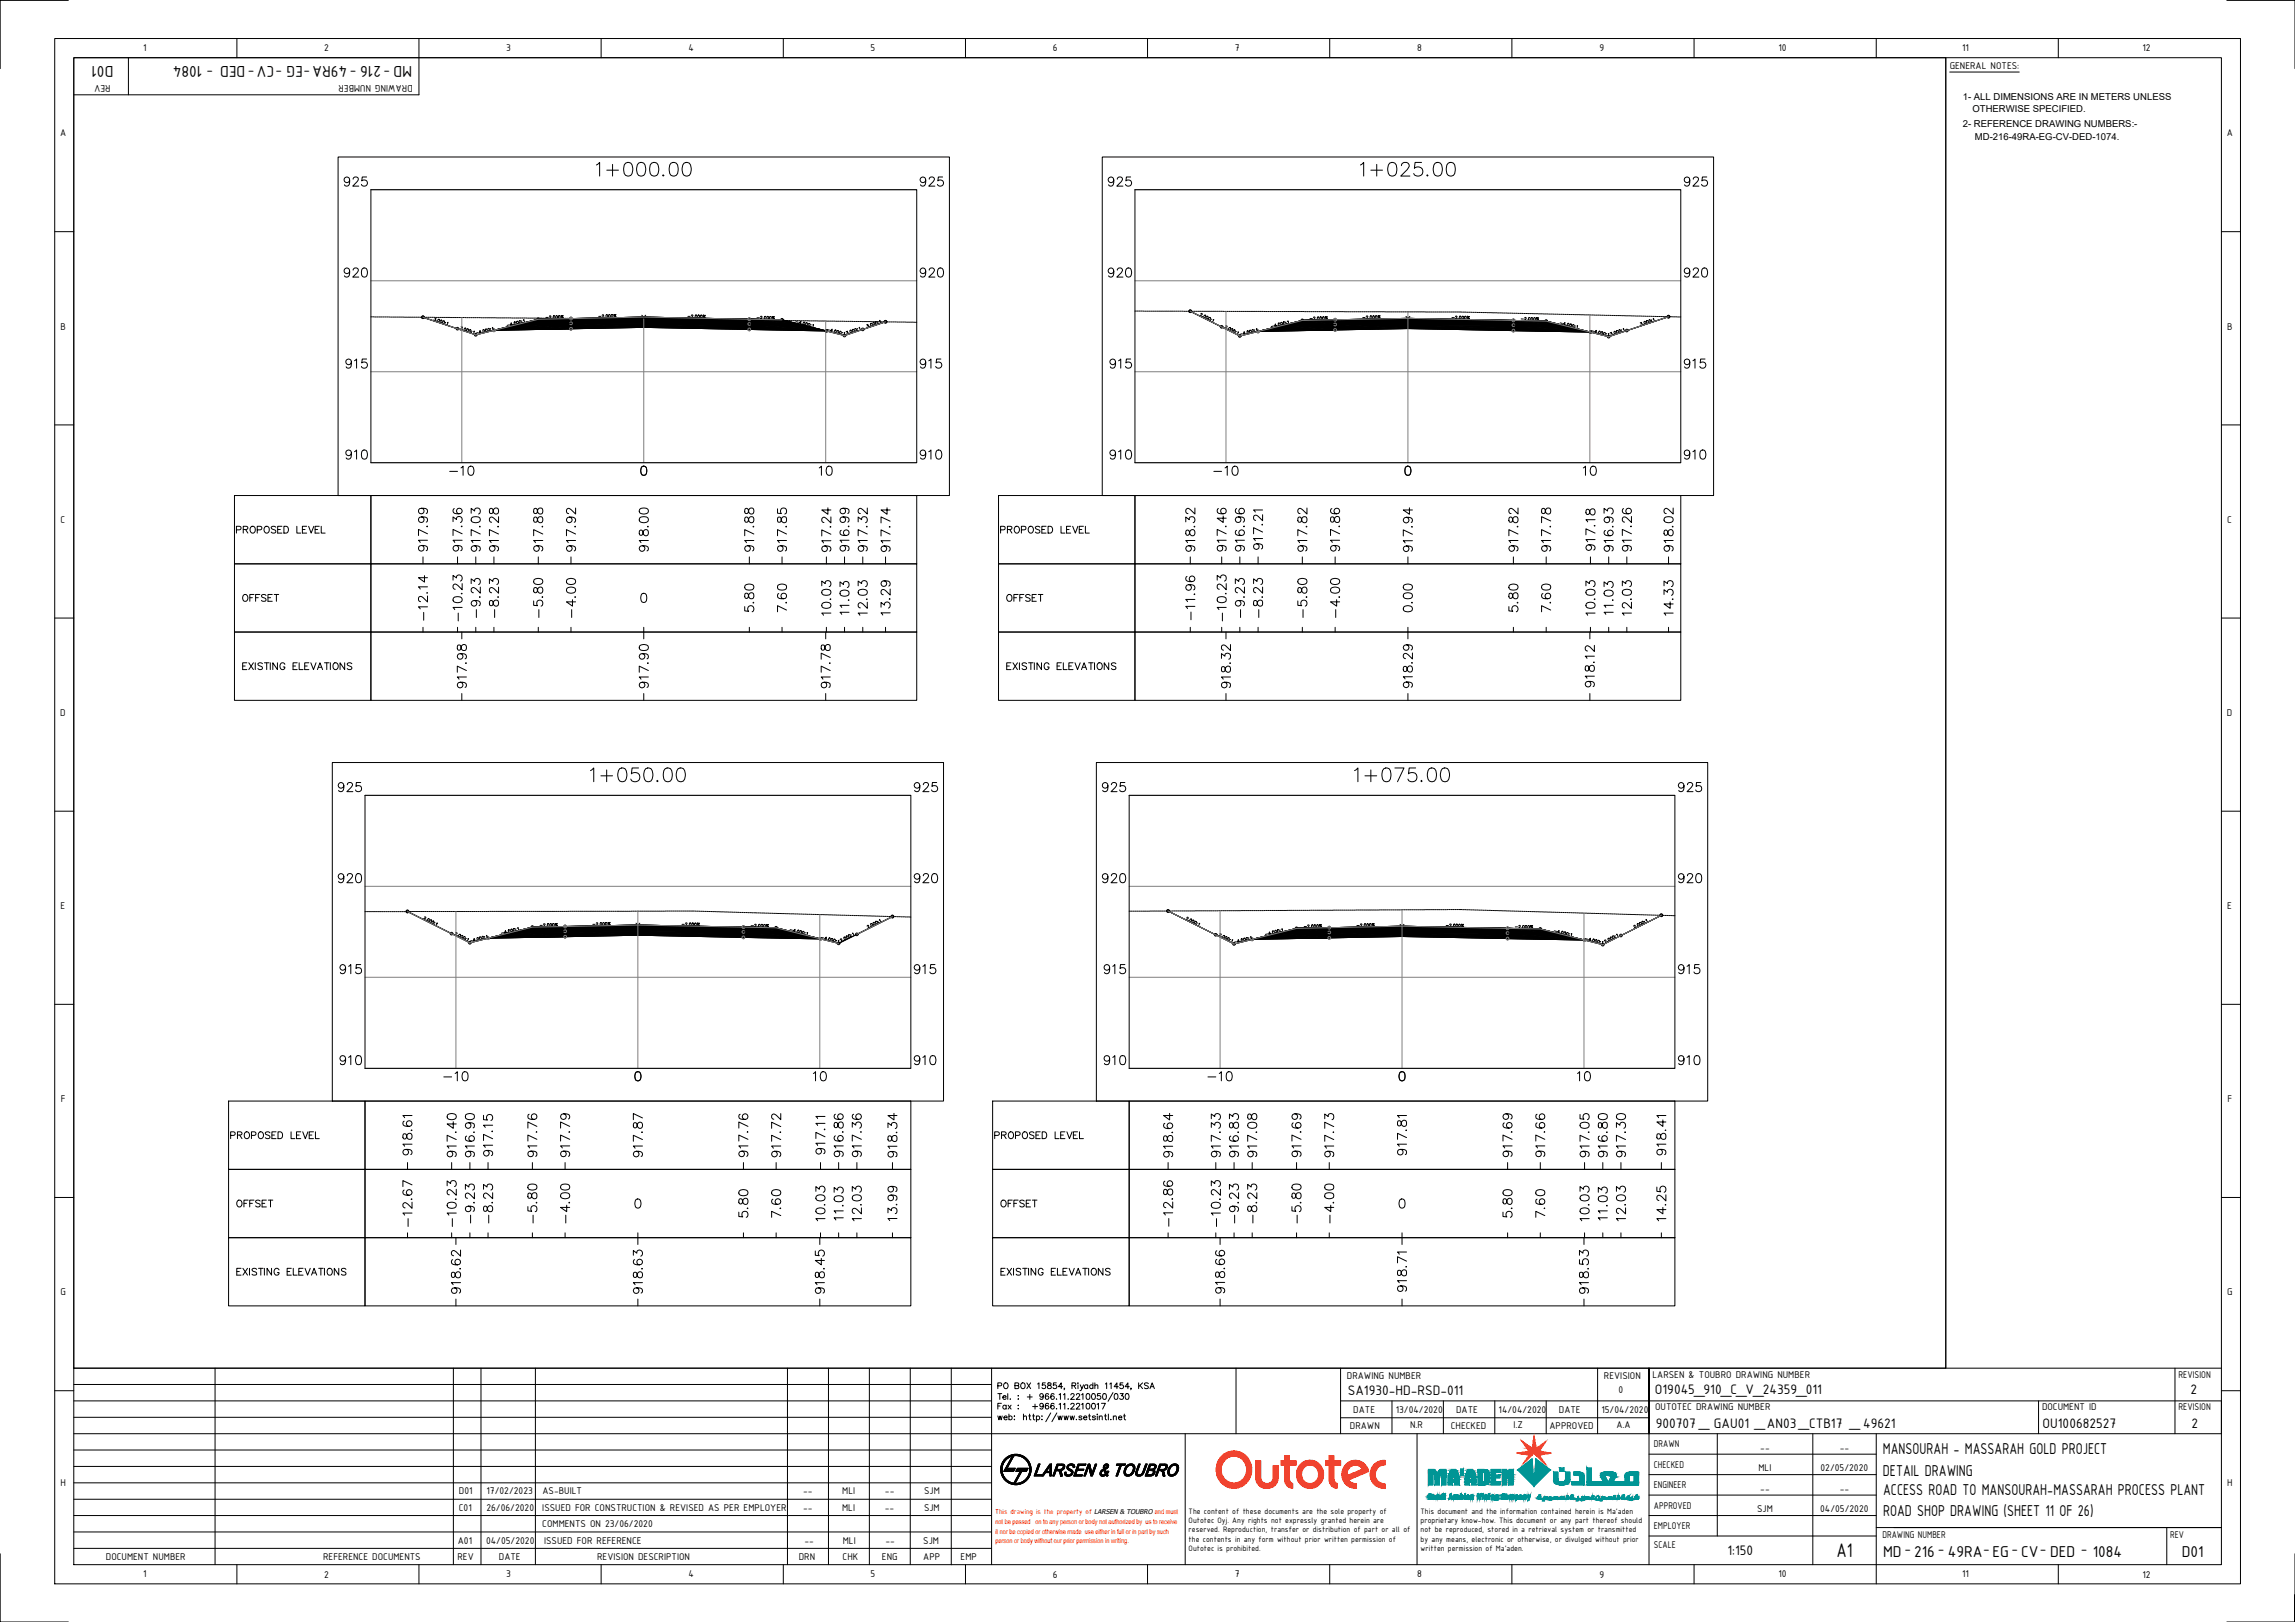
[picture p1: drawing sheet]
<svg xmlns="http://www.w3.org/2000/svg" width="841mm" height="594mm" viewBox="0 0 841 594" stroke-linecap="round" stroke-linejoin="round" font-family="sans-serif">
<defs><g id="words">
<g font-size="8.8">
<text x="217.7" y="65.6">1+000.00</text>
<text x="497.8" y="65.6">1+025.00</text>
<text x="215.5" y="287.5">1+050.00</text>
<text x="495.7" y="287.5">1+075.00</text>
</g>
<text font-size="7.8" x="673" y="570.3">A1</text>
<g font-size="7.1">
<text x="125.2" y="69.5">925</text>
<text x="336.2" y="69.5">925</text>
<text x="405.3" y="69.5">925</text>
<text x="616.3" y="69.5">925</text>
<text x="125.9" y="136.2">915</text>
<text x="336.2" y="136.2">915</text>
<text x="405.7" y="136.2">915</text>
<text x="616.3" y="136.2">915</text>
<text x="164" y="175.3">-10</text>
<text x="299.2" y="175.3">10</text>
<text x="443.8" y="175.3">-10</text>
<text x="579.3" y="175.3">10</text>
<text x="158" y="203.2" transform="rotate(-90 158 203.2)">917.99</text>
<text x="170.7" y="203.2" transform="rotate(-90 170.7 203.2)">917.36</text>
<text x="277.6" y="203.2" transform="rotate(-90 277.6 203.2)">917.88</text>
<text x="289.6" y="203.2" transform="rotate(-90 289.6 203.2)">917.85</text>
<text x="305.9" y="203.2" transform="rotate(-90 305.9 203.2)">917.24</text>
<text x="439.2" y="203.2" transform="rotate(-90 439.2 203.2)">918.32</text>
<text x="518.9" y="203.2" transform="rotate(-90 518.9 203.2)">917.94</text>
<text x="614.5" y="203.2" transform="rotate(-90 614.5 203.2)">918.02</text>
<text x="277.6" y="225.4" transform="rotate(-90 277.6 225.4)">5.80</text>
<text x="289.6" y="225.4" transform="rotate(-90 289.6 225.4)">7.60</text>
<text x="305.9" y="226.5" transform="rotate(-90 305.9 226.5)">10.03</text>
<text x="518.9" y="225.4" transform="rotate(-90 518.9 225.4)">0.00</text>
<text x="614.5" y="226.5" transform="rotate(-90 614.5 226.5)">14.33</text>
<text x="158" y="228.2" transform="rotate(-90 158 228.2)">-12.14</text>
<text x="170.7" y="228.6" transform="rotate(-90 170.7 228.6)">-10.23</text>
<text x="439.2" y="228.2" transform="rotate(-90 439.2 228.2)">-11.96</text>
<text x="452.3" y="253.3" transform="rotate(-90 452.3 253.3)">918.32</text>
<text x="518.9" y="252.9" transform="rotate(-90 518.9 252.9)">918.29</text>
<text x="585.6" y="252.9" transform="rotate(-90 585.6 252.9)">918.12</text>
<text x="123.1" y="324.6">920</text>
<text x="334.1" y="324.6">920</text>
<text x="403.2" y="324.6">920</text>
<text x="614.2" y="324.6">920</text>
<text x="123.8" y="391.2">910</text>
<text x="334.1" y="391.2">910</text>
<text x="403.6" y="391.2">910</text>
<text x="614.2" y="391.2">910</text>
<text x="161.6" y="397.2">-10</text>
<text x="297" y="397.2">10</text>
<text x="441.7" y="397.2">-10</text>
<text x="577.1" y="397.2">10</text>
<text x="236.7" y="425.1" transform="rotate(-90 236.7 425.1)">917.87</text>
<text x="287.5" y="425.1" transform="rotate(-90 287.5 425.1)">917.72</text>
<text x="431.1" y="425.1" transform="rotate(-90 431.1 425.1)">918.64</text>
<text x="516.8" y="424.4" transform="rotate(-90 516.8 424.4)">917.81</text>
<text x="287.5" y="447" transform="rotate(-90 287.5 447)">7.60</text>
<text x="431.1" y="450.5" transform="rotate(-90 431.1 450.5)">-12.86</text>
<text x="170" y="474.8" transform="rotate(-90 170 474.8)">918.62</text>
<text x="236.7" y="474.8" transform="rotate(-90 236.7 474.8)">918.63</text>
<text x="303.4" y="474.8" transform="rotate(-90 303.4 474.8)">918.45</text>
<text x="450.1" y="474.8" transform="rotate(-90 450.1 474.8)">918.66</text>
<text x="516.8" y="474.1" transform="rotate(-90 516.8 474.1)">918.71</text>
<text x="583.5" y="474.8" transform="rotate(-90 583.5 474.8)">918.53</text>
</g>
<g font-size="6.6">
<text x="125.2" y="102.7">920</text>
<text x="336.2" y="102.7">920</text>
<text x="405.3" y="102.7">920</text>
<text x="616.3" y="102.7">920</text>
<text x="125.9" y="169.3">910</text>
<text x="336.2" y="169.3">910</text>
<text x="405.7" y="169.3">910</text>
<text x="616.3" y="169.3">910</text>
<text x="177.1" y="203.2" transform="rotate(-90 177.1 203.2)">917.03</text>
<text x="183.8" y="203.2" transform="rotate(-90 183.8 203.2)">917.28</text>
<text x="200" y="203.2" transform="rotate(-90 200 203.2)">917.88</text>
<text x="212" y="203.2" transform="rotate(-90 212 203.2)">917.92</text>
<text x="238.8" y="203.2" transform="rotate(-90 238.8 203.2)">918.00</text>
<text x="312.2" y="203.2" transform="rotate(-90 312.2 203.2)">916.99</text>
<text x="318.9" y="203.2" transform="rotate(-90 318.9 203.2)">917.32</text>
<text x="327.4" y="203.2" transform="rotate(-90 327.4 203.2)">917.74</text>
<text x="450.5" y="203.2" transform="rotate(-90 450.5 203.2)">917.46</text>
<text x="457.2" y="203.2" transform="rotate(-90 457.2 203.2)">916.96</text>
<text x="463.9" y="202.5" transform="rotate(-90 463.9 202.5)">917.21</text>
<text x="480.1" y="203.2" transform="rotate(-90 480.1 203.2)">917.82</text>
<text x="492.1" y="203.2" transform="rotate(-90 492.1 203.2)">917.86</text>
<text x="557.4" y="203.2" transform="rotate(-90 557.4 203.2)">917.82</text>
<text x="569.4" y="203.2" transform="rotate(-90 569.4 203.2)">917.78</text>
<text x="585.6" y="202.8" transform="rotate(-90 585.6 202.8)">917.18</text>
<text x="592.3" y="203.2" transform="rotate(-90 592.3 203.2)">916.93</text>
<text x="599" y="203.2" transform="rotate(-90 599 203.2)">917.26</text>
<text x="177.1" y="227.5" transform="rotate(-90 177.1 227.5)">-9.23</text>
<text x="183.8" y="227.5" transform="rotate(-90 183.8 227.5)">-8.23</text>
<text x="200" y="227.5" transform="rotate(-90 200 227.5)">-5.80</text>
<text x="212" y="227.5" transform="rotate(-90 212 227.5)">-4.00</text>
<text x="312.2" y="226.1" transform="rotate(-90 312.2 226.1)">11.03</text>
<text x="318.9" y="226.5" transform="rotate(-90 318.9 226.5)">12.03</text>
<text x="327.4" y="226.5" transform="rotate(-90 327.4 226.5)">13.29</text>
<text x="457.2" y="227.5" transform="rotate(-90 457.2 227.5)">-9.23</text>
<text x="463.9" y="227.5" transform="rotate(-90 463.9 227.5)">-8.23</text>
<text x="480.1" y="227.5" transform="rotate(-90 480.1 227.5)">-5.80</text>
<text x="492.1" y="227.5" transform="rotate(-90 492.1 227.5)">-4.00</text>
<text x="557.4" y="225.4" transform="rotate(-90 557.4 225.4)">5.80</text>
<text x="569.4" y="225.4" transform="rotate(-90 569.4 225.4)">7.60</text>
<text x="585.6" y="226.5" transform="rotate(-90 585.6 226.5)">10.03</text>
<text x="592.3" y="226.1" transform="rotate(-90 592.3 226.1)">11.03</text>
<text x="599" y="226.5" transform="rotate(-90 599 226.5)">12.03</text>
<text x="450.5" y="228.6" transform="rotate(-90 450.5 228.6)">-10.23</text>
<text x="172.2" y="253.3" transform="rotate(-90 172.2 253.3)">917.98</text>
<text x="238.8" y="253.3" transform="rotate(-90 238.8 253.3)">917.90</text>
<text x="305.5" y="253.3" transform="rotate(-90 305.5 253.3)">917.78</text>
<text x="123.1" y="291">925</text>
<text x="334.1" y="291">925</text>
<text x="403.2" y="291">925</text>
<text x="614.2" y="291">925</text>
<text x="123.8" y="357.7">915</text>
<text x="334.1" y="357.7">915</text>
<text x="403.6" y="357.7">915</text>
<text x="614.2" y="357.7">915</text>
<text x="152" y="424.4" transform="rotate(-90 152 424.4)">918.61</text>
<text x="168.3" y="425.1" transform="rotate(-90 168.3 425.1)">917.40</text>
<text x="175" y="425.1" transform="rotate(-90 175 425.1)">916.90</text>
<text x="181.7" y="424.7" transform="rotate(-90 181.7 424.7)">917.15</text>
<text x="197.9" y="424.7" transform="rotate(-90 197.9 424.7)">917.76</text>
<text x="209.9" y="424.7" transform="rotate(-90 209.9 424.7)">917.79</text>
<text x="275.2" y="424.7" transform="rotate(-90 275.2 424.7)">917.76</text>
<text x="303.4" y="424" transform="rotate(-90 303.4 424)">917.11</text>
<text x="310.1" y="424.7" transform="rotate(-90 310.1 424.7)">916.86</text>
<text x="316.8" y="424.7" transform="rotate(-90 316.8 424.7)">917.36</text>
<text x="329.8" y="425.1" transform="rotate(-90 329.8 425.1)">918.34</text>
<text x="448.4" y="425.1" transform="rotate(-90 448.4 425.1)">917.33</text>
<text x="455.1" y="425.1" transform="rotate(-90 455.1 425.1)">916.83</text>
<text x="461.8" y="425.1" transform="rotate(-90 461.8 425.1)">917.08</text>
<text x="478" y="424.7" transform="rotate(-90 478 424.7)">917.69</text>
<text x="490" y="425.1" transform="rotate(-90 490 425.1)">917.73</text>
<text x="555.3" y="424.7" transform="rotate(-90 555.3 424.7)">917.69</text>
<text x="567.3" y="424.7" transform="rotate(-90 567.3 424.7)">917.66</text>
<text x="583.5" y="425.1" transform="rotate(-90 583.5 425.1)">917.05</text>
<text x="590.2" y="425.1" transform="rotate(-90 590.2 425.1)">916.80</text>
<text x="596.9" y="425.1" transform="rotate(-90 596.9 425.1)">917.30</text>
<text x="611.7" y="424.4" transform="rotate(-90 611.7 424.4)">918.41</text>
<text x="175" y="449.1" transform="rotate(-90 175 449.1)">-9.23</text>
<text x="181.7" y="449.1" transform="rotate(-90 181.7 449.1)">-8.23</text>
<text x="197.9" y="449.1" transform="rotate(-90 197.9 449.1)">-5.80</text>
<text x="209.9" y="449.1" transform="rotate(-90 209.9 449.1)">-4.00</text>
<text x="275.2" y="447" transform="rotate(-90 275.2 447)">5.80</text>
<text x="303.4" y="448.4" transform="rotate(-90 303.4 448.4)">10.03</text>
<text x="310.1" y="448" transform="rotate(-90 310.1 448)">11.03</text>
<text x="316.8" y="448.4" transform="rotate(-90 316.8 448.4)">12.03</text>
<text x="329.8" y="448.4" transform="rotate(-90 329.8 448.4)">13.99</text>
<text x="455.1" y="449.1" transform="rotate(-90 455.1 449.1)">-9.23</text>
<text x="461.8" y="449.1" transform="rotate(-90 461.8 449.1)">-8.23</text>
<text x="478" y="449.1" transform="rotate(-90 478 449.1)">-5.80</text>
<text x="490" y="449.1" transform="rotate(-90 490 449.1)">-4.00</text>
<text x="555.3" y="447" transform="rotate(-90 555.3 447)">5.80</text>
<text x="567.3" y="447" transform="rotate(-90 567.3 447)">7.60</text>
<text x="583.5" y="448.4" transform="rotate(-90 583.5 448.4)">10.03</text>
<text x="590.2" y="448" transform="rotate(-90 590.2 448)">11.03</text>
<text x="596.9" y="448.4" transform="rotate(-90 596.9 448.4)">12.03</text>
<text x="611.7" y="448.4" transform="rotate(-90 611.7 448.4)">14.25</text>
<text x="152" y="450.5" transform="rotate(-90 152 450.5)">-12.67</text>
<text x="168.3" y="450.5" transform="rotate(-90 168.3 450.5)">-10.23</text>
<text x="448.4" y="450.5" transform="rotate(-90 448.4 450.5)">-10.23</text>
</g>
<g font-size="6.2">
<text x="41.6" y="24.1" transform="rotate(180 41.6 24.1)">D01</text>
<text x="74.2" y="24.1" transform="rotate(180 74.2 24.1)">1084</text>
<text x="100.4" y="24.1" transform="rotate(180 100.4 24.1)">CV DED</text>
<text x="127.3" y="24.1" transform="rotate(180 127.3 24.1)">49RA EG</text>
<text x="139.6" y="24.1" transform="rotate(180 139.6 24.1)">216</text>
<text x="151" y="24.1" transform="rotate(180 151 24.1)">MD</text>
<text x="85.7" y="443.4">OFFSET</text>
<text x="365.8" y="443.4">OFFSET</text>
<text x="690" y="532.6">MANSOURAH - MASSARAH GOLD PROJECT</text>
<text x="690" y="540.5">DETAIL DRAWING</text>
<text x="690.1" y="547.6">ACCESS ROAD TO MANSOURAH-MASSARAH PROCESS PLANT</text>
<text x="690.1" y="555.1">ROAD SHOP DRAWING (SHEET 11 OF 26)</text>
<text x="690.1" y="570.1">MD</text>
<text x="701.4" y="570.1">216</text>
<text x="713.8" y="570.1">49RA EG</text>
<text x="740.6" y="570.1">CV DED</text>
<text x="766.9" y="570.1">1084</text>
<text x="799.5" y="570.1">D01</text>
</g>
<g font-size="5.7">
<text x="85.7" y="196.5">PROPOSED LEVEL</text>
<text x="365.8" y="196.5">PROPOSED LEVEL</text>
<text x="88.2" y="221.5">OFFSET</text>
<text x="367.9" y="221.5">OFFSET</text>
<text x="88.2" y="246.6">EXISTING ELEVATIONS</text>
<text x="367.9" y="246.6">EXISTING ELEVATIONS</text>
<text x="83.6" y="418.4">PROPOSED LEVEL</text>
<text x="363.7" y="418.4">PROPOSED LEVEL</text>
<text x="85.7" y="468.1">EXISTING ELEVATIONS</text>
<text x="365.8" y="468.1">EXISTING ELEVATIONS</text>
</g>
<g font-size="5.4">
<text x="75.6" y="27">-</text>
<text x="90.8" y="27">-</text>
<text x="101" y="27">-</text>
<text x="111.3" y="27">-</text>
<text x="128.2" y="27">-</text>
<text x="140.6" y="27">-</text>
<text x="493.9" y="511.1">SA1930-HD-RSD-011</text>
<text x="606.5" y="510.6">O19045_910_C_V_24359_011</text>
<text x="802.7" y="510.6">2</text>
<text x="606.8" y="523.1">900707 _ GAU01 _AN03 _CTB17 _49621</text>
<text x="748.5" y="523.1">OU100682527</text>
<text x="803" y="523.1">2</text>
<text x="633" y="569.7">1:150</text>
<text x="697.9" y="569">-</text>
<text x="710.1" y="569">-</text>
<text x="726.8" y="569">-</text>
<text x="737.1" y="569">-</text>
<text x="747.5" y="569">-</text>
<text x="762.5" y="569">-</text>
</g>
<g font-size="3.9">
<text x="52.5" y="18.8">1</text>
<text x="118.8" y="18.9">2</text>
<text x="185.5" y="18.7">3</text>
<text x="252.3" y="18.8">4</text>
<text x="319" y="18.7">5</text>
<text x="385.9" y="18.8">6</text>
<text x="452.6" y="18.8">7</text>
<text x="519.3" y="18.8">8</text>
<text x="586.1" y="18.7">9</text>
<text x="651.7" y="18.8">10</text>
<text x="719.1" y="18.8">11</text>
<text x="785.1" y="18.9">12</text>
<text x="714.5" y="25.4">GENERAL NOTES:</text>
<text x="40.5" y="31" transform="rotate(180 40.5 31)">REV</text>
<text x="151.2" y="31" transform="rotate(180 151.2 31)">DRAWING NUMBER</text>
<text x="22" y="50">A</text>
<text x="816" y="50">A</text>
<text x="22.2" y="120.7">B</text>
<text x="816.2" y="120.7">B</text>
<text x="22.2" y="191.4">C</text>
<text x="816.2" y="191.4">C</text>
<text x="22.1" y="262.2">D</text>
<text x="816.1" y="262.2">D</text>
<text x="22.2" y="333">E</text>
<text x="816.2" y="333">E</text>
<text x="22.3" y="403.7">F</text>
<text x="816.3" y="403.7">F</text>
<text x="22.2" y="474.4">G</text>
<text x="816.2" y="474.4">G</text>
<text x="493.6" y="505.2">DRAWING NUMBER</text>
<text x="587.8" y="505.2">REVISION</text>
<text x="605.6" y="504.6">LARSEN &amp; TOUBRO DRAWING NUMBER</text>
<text x="798.3" y="504.6">REVISION</text>
<text x="593.1" y="510.1">0</text>
<text x="495.9" y="517.5">DATE</text>
<text x="511.5" y="517.5">13/04/2020</text>
<text x="533.6" y="517.5">DATE</text>
<text x="549.2" y="517.5">14/04/2020</text>
<text x="571.3" y="517.5">DATE</text>
<text x="586.9" y="517.5">15/04/2020</text>
<text x="606.5" y="516.6">OUTOTEC DRAWING NUMBER</text>
<text x="748.3" y="516.6">DOCUMENT ID</text>
<text x="798.3" y="516.6">REVISION</text>
<text x="494.7" y="523.3">DRAWN</text>
<text x="516.7" y="523">N.R</text>
<text x="531.7" y="523.3">CHECKED</text>
<text x="554.6" y="523">I.Z</text>
<text x="567.8" y="523.3">APPROVED</text>
<text x="592.4" y="523">A.A</text>
<text x="606.1" y="530.1">DRAWN</text>
<text x="645.1" y="531.3">--</text>
<text x="674.2" y="531.3">--</text>
<text x="606.1" y="537.6">CHECKED</text>
<text x="644.4" y="538.8">MLI</text>
<text x="667.2" y="538.8">02/05/2020</text>
<text x="22.2" y="544.2">H</text>
<text x="606.1" y="545.1">ENGINEER</text>
<text x="816.2" y="544.2">H</text>
<text x="168.2" y="547.2">D01</text>
<text x="178.3" y="547.2">17/02/2023</text>
<text x="198.8" y="547.2">AS-BUILT</text>
<text x="294.3" y="547.2">--</text>
<text x="308.6" y="547.2">MLI</text>
<text x="324.3" y="547.2">--</text>
<text x="338.7" y="547.2">SJM</text>
<text x="645.1" y="546.4">--</text>
<text x="674.2" y="546.4">--</text>
<text x="168.1" y="553.4">C01</text>
<text x="178.3" y="553.4">26/06/2020</text>
<text x="198.7" y="553.4">ISSUED FOR CONSTRUCTION &amp; REVISED AS PER EMPLOYER</text>
<text x="294.3" y="553.4">--</text>
<text x="308.6" y="553.4">MLI</text>
<text x="324.3" y="553.4">--</text>
<text x="338.6" y="553.4">SJM</text>
<text x="606.1" y="552.6">APPROVED</text>
<text x="643.9" y="553.9">SJM</text>
<text x="667" y="553.9">04/05/2020</text>
<text x="198.7" y="559.4">COMMENTS ON 23/06/2020</text>
<text x="606.1" y="560.1">EMPLOYER</text>
<text x="689.8" y="563.2">DRAWING NUMBER</text>
<text x="795.3" y="563.2">REV</text>
<text x="167.8" y="565.6">A01</text>
<text x="178.1" y="565.6">04/05/2020</text>
<text x="199.4" y="565.6">ISSUED FOR REFERENCE</text>
<text x="294.8" y="565.6">--</text>
<text x="308.8" y="565.6">MLI</text>
<text x="324.5" y="565.6">--</text>
<text x="338.4" y="565.6">SJM</text>
<text x="606.1" y="567">SCALE</text>
<text x="38.8" y="571.3">DOCUMENT NUMBER</text>
<text x="118.4" y="571.3">REFERENCE DOCUMENTS</text>
<text x="167.7" y="571.3">REV</text>
<text x="182.8" y="571.3">DATE</text>
<text x="218.8" y="571.3">REVISION DESCRIPTION</text>
<text x="292.7" y="571.3">DRN</text>
<text x="308.8" y="571.3">CHK</text>
<text x="323.2" y="571.3">ENG</text>
<text x="338.4" y="571.3">APP</text>
<text x="352" y="571.3">EMP</text>
<text x="52.5" y="577.7">1</text>
<text x="118.8" y="577.8">2</text>
<text x="185.5" y="577.7">3</text>
<text x="252.3" y="577.7">4</text>
<text x="319" y="577.7">5</text>
<text x="385.9" y="577.8">6</text>
<text x="452.6" y="577.7">7</text>
<text x="519.3" y="577.7">8</text>
<text x="586.1" y="577.9">9</text>
<text x="651.7" y="577.7">10</text>
<text x="719.1" y="577.7">11</text>
<text x="785.1" y="577.8">12</text>
</g>
<g font-size="3.5">
<text x="719.3" y="36.5">1- ALL DIMENSIONS ARE IN METERS UNLESS</text>
<text x="722.8" y="41.2">OTHERWISE SPECIFIED.</text>
<text x="719.3" y="46.5">2- REFERENCE DRAWING NUMBERS:-</text>
<text x="723.7" y="51.4">MD-216-49RA-EG-CV-DED-1074.</text>
</g>
<g font-size="3.1">
<text x="435.6" y="554.6">The content of these documents are the sole property of</text>
<text x="435.6" y="557.9">Outotec Oyj. Any rights not expressly granted herein are</text>
<text x="520.6" y="554.6">This document and the information contained herein is Ma'aden</text>
<text x="520.6" y="557.9">proprietary know-how. This document or any part thereof should</text>
<text x="435.6" y="561.3">reserved. Reproduction, transfer or distribution of part or all of</text>
<text x="520.6" y="561.3">not be reproduced, stored in a retrieval system or transmitted</text>
<text x="435.6" y="564.6">the contents in any form without prior written permission of</text>
<text x="435.6" y="567.9">Outotec is prohibited.</text>
<text x="520.6" y="564.6">by any means, electronic or otherwise, or divulged without prior</text>
<text x="520.6" y="567.9">written permission of Ma'aden.</text>
</g>
<text font-size="2.8" fill="#f00" x="364.7" y="554.5">This drawing is the property of</text>
<text font-size="2.5" x="400.9" y="554.5">LARSEN &amp; TOUBRO and must</text>
<g font-size="2.5" fill="#f00">
<text x="364.8" y="558.1">not be passed on to any person or body not authorized by us to receive</text>
<text x="364.8" y="561.7">it nor be copied or otherwise made use either in full or in part by such</text>
<text x="364.8" y="565.3">person or body without our prior permission in writing.</text>
</g>
</g></defs>
<!-- layer: C-ROAD-SCTN -->
<g fill="none" stroke="#000" stroke-width=".37">
<path d="M135.9 116h.4M136.6 116h.4M137.3 116.1h.5M138 116.1h.5M138.8 116.1h.5M139.5 116.1h.5M140.3 116.1h.5M141 116.1h.5M141.8 116.1h.5M142.5 116.1h.5M143.3 116.1h.5M144 116.1h.6"/>
<path d="M144.8 116.1h.5M145.5 116.1h.5M146.3 116.1h.5M147.1 116.1h.4M147.8 116.1l.5 .1M148.5 116.2h.5M149.3 116.2h.5M150 116.2h.5M150.8 116.2h.5M151.5 116.2h.5M152.3 116.2h.5M153 116.2h.5"/>
<path d="M153.8 116.2h.5M154.5 116.2l19.9 6.5 22.9-5.8M155.3 116.2h.5M156 116.2h.5M156.8 116.2h.5M157.6 116.2h.4M158.3 116.2h.5M159 116.2l.5 .1M159.3 116.4l.5 .2-.4 .3a.33 .33 0 0 1 .2 .5 .33 .33 0 0 1-.6-.1v-.1M159.8 116.3h.5M159.9 117.6h.1M160.6 116.3h.4"/>
<path d="M161.3 116.3h.5M162 116.3h.5M162.8 116.3h.5M163.1 118.6h.1M163.2 118.1h.1M163.5 116.3h.5M163.9 118.2l.3-.2-.3 1M164.3 116.3h.5M165 116.3h.6M165.8 116.3h.5M166.5 116.3h.5M167.3 116.3h.5"/>
<path d="M168 116.3h.5M168.8 116.3h.5M169 119.6l.5 .2-.4 .3a.34 .34 0 0 1 .1 .5 .34 .34 0 0 1-.5-.1l-.1-.1M169.5 116.3h.5M170.3 116.3h.5M171.1 116.3h.4M171.8 116.3h.5M172.5 116.3h.5M173.3 116.3h.5M174 116.3h.5M174.8 116.3h.5M175.5 116.3h.6"/>
<path d="M176.3 116.4h.5M177 116.4h.5M177.8 116.4h.5M178.5 116.4h.6M179.3 116.4h.5M180 116.4h.5M180.8 116.4h.5M181.6 116.4h.4M182.3 116.4h.5M183 116.4h.5M183.8 116.4h.5M184.5 116.4h.5"/>
<path d="M185.3 116.4h.5M186 116.4h.5M186.7 119l-.9 .2M186.8 116.4h.5M187.5 116.5h.5M187.8 118.8l-.7 .2 .3-.8 .2 1M188.1 118.9l.1 .1M188.3 116.5h.5M189 116.5h.6M189.8 116.5h.5M190.5 116.5h.5M191.2 117.6h.1"/>
<path d="M191.3 116.5h.5M191.3 118.1h.1M191.8 117.3l.2-.3 .2 1M192.1 116.5h.4M192.8 116.5h.5M193.5 116.5h.5M194.3 116.5h.5M195.1 116.5h.4M195.8 116.5h.5M196.5 116.5h.5M197.3 116.9l11.9-.2-11.9 .2-7.6 1.9 19.5-.4M197.3 116.5h.5"/>
<path d="M198 116.5h.5M198.8 116.6h.5M199.5 116.6h.6M200.1 116.3h.8M200.3 116.6h.5M201 116.6h.5M201.3 115.9l.4-.2 .2 .3-.6 .7h.7M201.8 116.6h.5M202.6 116.6h.4M203.3 116.6h.5M204 116.6h.5M204.8 116.6h.5"/>
<path d="M205.8 115.6l-.2 .3 .1-.3h.7l-.8 1h.4M206.1 116.3l.3 .2-.2 .1zM206.3 116.6h.5M207 116.6h.5M207.8 116.6h.5M208.5 116.6h.5M209.2 118.4v2l26.7-.5M209.2 116.7v3.7v-2M209.2 116.7l-11.9 .2M209.2 118.4v-1.7l-11.9 .2-7.6 1.9 46.2-.9 38.7 .8M209.2 118.4l-19.5 .4-8.7 2.2 28.2-.6M209.2 116.2v.5"/>
<path d="M209.3 116.6h.5M210 116.6h.6M210.8 116.6h.5M211.5 116.6h.5M212.3 116.6h.5M213 116.6h.6M213.8 116.6h.5M214.5 116.6h.5M215.3 116.6l.5 .1M216.1 116.7h.4M216.8 116.7h.5M217.5 116.7h.5"/>
<path d="M218.3 116.7h.5M219 116.7h.5M219.4 115.9h.8M219.8 116.7h.5M220.5 116.7h.6M220.7 115.5l.1-.2 .4 .2-.6 .8h.7M221.3 116.7h.5M221.6 116.2h.1M222 116.7h.5M222.8 116.7h.5M223.5 116.7h.6M224.3 116.7h.5"/>
<path d="M225 116.7h.5M225.1 115.2l.1 .3h-.2v-.3h.7l-.8 1M225.8 116.7h.5M226.6 116.8h.4M227.3 116.8h.5M228 116.8h.5M228.8 116.8h.5M229.6 116.8h.4M230.3 116.8h.5M231 116.8h.5M231.8 116.8h.5M232.5 116.8h.5"/>
<path d="M233.3 116.8h.5M234 116.8h.6M234.8 116.8h.5M235.2 115.5l1.4 1.4M235.5 116.8h1M235.9 116.1v.3l38.7 .8v-.3l12 .3M235.9 116.4l38.7 .8v.4l-38.7-.8zM235.9 116.8l38.7 .8v1.1M235.9 116.8v1.1l58.2 1.2M235.9 117.9l38.7 .8v2l-38.7-.8zM235.9 116.4v3.5M235.9 116.4l-26.7 .5v-.2"/>
<path d="M235.9 116.4l-26.7 .5v.5l26.7-.6M235.9 116.8l-26.7 .6v1M235.9 116.1l-38.6 .8 38.6-.8M235.9 116.1l50.7 1.1M235.9 116.4l38.7 .8M235.9 116.8l38.7 .8M235.9 116.1v.3M235.9 116.1l-38.6 .8M235.9 116.8l-26.7 .6M235.9 119.9l-54.9 1.1M236.6 115.5l-1.4 1.4M236.7 116.8h.5"/>
<path d="M237.5 116.8l.5 .1M238.2 116.9h.5M239 116.9h.5M239.7 116.9h.5M240.5 116.9h.5M241.2 116.9h.5M242 116.9h.5M242.7 116.9h.5M243.5 116.9h.5M244.2 116.9h.5M245 116.9h.5M245.7 116.9h.5"/>
<path d="M246.5 116.9h.5M247.2 116.9h.5M248 116.9h.5M248.7 116.9h.5M249.5 116.9h.5M250.2 116.9h.5M251 116.9h.5M251.7 116.9h.5M252.1 115.9h.8M252.5 116.9h.5M253.2 116.9l1 .1M253.4 115.6l.2-.3 .3 .2-.6 .8h.7"/>
<path d="M254.3 116.3h.1M254.5 117h.5M255.2 117h.5M256 117h.5M256.7 117h.5M257.5 117h.5M257.8 115.4l-.1 .4 .1-.4 .7 .1-.9 .9M258.2 116.1l.2 .3-.3-.1zM258.2 117h.5M259 117h.4M259.7 117h.5M260.5 117l.5 .1"/>
<path d="M261.2 117.1h.5M261.9 117.1h.6M262.7 117.1h.5M263.5 117.1h.5M264.2 117.1h.5M265 117.1h.5M265.7 117.1h.5M266.5 117.1h.5M267.2 117.2h.5M268 117.2h.5M268.7 117.2h.5M269.5 117.2h.4"/>
<path d="M270.2 117.2h.5M271 117.2h.5M271.7 117.2h.5M272.5 117.2h.5M273.2 117.2h.5M274 117.2h.5M274.6 118.7v-1.8l12 .3 7.5 1.9M274.6 116.4v4.3l28.2 .5-8.7-2.1-19.5-.4M274.7 117.2h.5M275.4 117.2h.6M276.2 117.2h.5M277 117.3h.5"/>
<path d="M277.4 116.4h.9M277.7 117.3h.5M278.5 117.3h.5M278.7 116.1l.2-.3 .4 .2-.7 .9h.7M279.2 117.3h.5M279.6 116.8h.1M280 117.3h.4M280.7 117.3h.5M281.5 117.3h.5M282.2 117.3h.5M283 117.3l.4 .1M283.2 115.9l-.2 .4 .1-.4 .7 .1-.9 .9"/>
<path d="M283.5 116.6l.2 .3zM283.7 117.4h.5M284.5 117.4h.5M285.2 117.4h.5M285.9 117.4h.6M286.6 117.2l-50.7-1.1 50.7 1.1M286.6 117.2l-12-.3 12 .3 7.5 1.9-19.5-.4M286.6 117.2l22.9 5.7 15-5M286.7 117.4h.5M287.5 117.4h.5M288.2 117.4h.5M289 117.4h.5"/>
<path d="M289.7 117.4h.5M290.5 117.4h.5M291.2 117.4h.5M291.7 117.8l.9 .2M292 117.4h.5M292.7 117.4l.5 .1M293.5 117.5h.4M293.6 118.4l-.7-.2 .6-.5-.2 1M293.8 118.7h.1M294.1 119.1l8.7 2.1-66.9-1.3M294.2 117.5h.5M295 117.5h.5"/>
<path d="M295.7 117.5h.5M296.4 117.5h.6M297 119.5h.1M297.2 119h.1M297.2 117.5h.5M297.8 119l.3-.2-.2 1M298 117.5h.5M298.7 117.5h.5M299.5 117.5l.5 .1M300.2 117.6h.5M301 117.6h.5M301.7 117.6h.5"/>
<path d="M302.5 117.6h.5M303.2 117.6h.5M304 117.6h.4M304.7 117.6h.5M305.5 117.6h.5M306.2 117.7h.5M306.9 117.7h.6M307.7 117.7h.5M308.5 117.7h.5M309.2 117.7h.5M310 117.7h.5M310.7 117.7h.5"/>
<path d="M311.5 117.7h.5M312.2 117.7h.5M313 117.7h.5M313.7 117.7h.5M314.5 117.7h.4M315.2 117.7h.5M316 117.8h.5M316.7 117.8h.5M317.4 117.8h.6M317.6 119l.5-.2-.2 .5a.33 .33 0 0 1 .4 .4 .33 .33 0 0 1-.6 .1M318.2 117.8h.5M318.7 119.5l.1 .1"/>
<path d="M319 117.8h.5M319.7 117.8h.5M320.4 117.8h.6M321.2 117.8h.5M321.7 118h.1M321.9 118.5h.1M322 117.8l.5 .1M322.3 117.6l.1-.3 .4 1M322.7 117.9h.5M323.5 117.9h.5M324.2 117.9h.5M325 117.9h.4"/>
<path d="M325.7 117.9h.5M326.5 117.9h.5M327.2 117.9h.5M328 117.9h.5M328.7 118h.5M329.5 118h.5M330.2 118h.5M330.9 118h.6M331.7 118h.5M332.5 118h.5M333.2 118h.5M334 118h.5"/>
<path d="M334.7 118h.5M335.5 118h.4M415.9 113.9h.4M416.5 113.9h.6M417.3 113.9h.5M418.1 113.9h.4M418.8 113.9l.5 .1M419.6 114h.5M420.3 114h.5M421.1 114h.4M421.8 114h.5M422.6 114h.5"/>
<path d="M423.3 114h.5M424 114h.5M424.8 114h.5M425.6 114h.5M426.3 114h.5M427 114h.6M427.8 114h.5M428.6 114h.5M429.3 114h.5M430.1 114h.5M430.8 114h.5M431.6 114h.4"/>
<path d="M432.3 114h.5M433.1 114h.5M433.8 114h.5M434.5 114h.5M435.3 114h.5M436.1 114h.5M436.2 114l18.1 9.1 23-5.7M436.8 114h.5M437.5 114h.6M438.3 114h.5M439.1 114h.5M439.8 114h.5"/>
<path d="M440.1 114.9h.4v.3l-.8 .3 .6 .3M440.5 114h.6M440.6 115.9v.1M441.3 114h.5M442.1 114h.4M442.8 114h.5M443.6 117.4h.1M443.6 114h.5M443.9 116.9h.1M444.3 114h.5M444.5 117.1l.3-.1-.4 .9M445 114h.5"/>
<path d="M445.8 114h.5M446.6 114h.5M447.3 114h.5M448 114l.5 .1M448.8 114.1h.5M449.1 119.4l.6 .1-.9 .6 .6 .3M449.6 114.1h.5M450.3 114.1h.5M451 114.1h.6M451.8 114.1h.5M452.6 114.1h.4M453.3 114.1h.5"/>
<path d="M454.1 114.1h.5M454.8 114.1h.5M455.6 114.1h.4M456.3 114.1h.5M457.1 114.1h.5M457.8 114.1h.5M458.5 114.1h.5M459.3 114.1h.5M460.1 114.1h.5M460.8 114.1h.5M461.5 114.1h.6M462.3 114.1h.5"/>
<path d="M463.1 114.1h.5M463.8 114.1h.5M464.6 114.1h.5M465.3 114.1h.5M466.1 114.1h.4M466.7 119.4l-.8 .2M466.8 114.1h.5M467.6 114.1h.5M467.8 119.2l-.7 .2 .3-.8 .2 1M468.1 119.4h.1M468.3 114.1h.5M469 114.1h.5"/>
<path d="M469.7 119.2l-8.7 2.2 54.9-1.1M469.8 114.1h.5M470.6 114.1h.5M471.2 118h.1M471.3 114.1h.5M471.4 118.5h.1M471.8 117.7l.2-.2 .3 .9M472 114.1h.6M472.8 114.1h.5M473.6 114.1h.5M474.3 114.1h.5M475.1 114.1h.5"/>
<path d="M475.8 114.1h.5M476.6 114.1h.4M477.3 117.4l12-.3-12 .3-7.6 1.8 19.6-.4M477.3 114.1h.5M478.1 114.1h.5M478.8 114.1h.5M479.6 114.1h.4M480 116.7h.9M480.3 114.1h.5M481.1 114.1h.5M481.4 116.3l.1-.2 .4 .2-.6 .8h.7M481.8 114.1h.5"/>
<path d="M482.3 117h.1M482.5 114.1h.6M483.3 114.1h.5M484.1 114.1h.5M484.8 114.1h.5M485.5 114.1h.6M485.8 116l.1 .2-.2 .1v-.3h.7l-.8 1M486.1 116.8l.3-.1v.3zM486.3 114.1h.5M487.1 114.1h.4M487.8 114.1h.5M488.6 114.1h.5"/>
<path d="M489.3 118.8v2l26.6-.5M489.3 117.1v3.7v-2M489.3 117.1l-12 .3M489.3 118.8v-1.7l-12 .3-7.6 1.8M489.3 118.8l-19.6 .4-8.7 2.2 28.3-.6M489.3 116.6v.5M489.3 114.1h.5M490.1 114.1h.4M490.8 114.1h.5M491.6 114.1h.5M492.3 114.1l.5 .1M493 114.2h.6"/>
<path d="M493.8 114.2h.5M494.6 114.2h.5M495.3 114.2h.5M496 114.2h.6M496.8 114.2h.5M497.6 114.2h.5M498.3 114.2h.5M499.1 114.2h.5M499.4 116.3h.8M499.8 114.2h.5M500.6 114.2h.4M500.7 116l.5-.2-.5 .9h.6"/>
<path d="M501.3 114.2h.5M501.6 116.6h.1M502.1 114.2h.5M502.8 114.2h.5M503.5 114.2h.5M504.3 114.2h.5M505.1 114.2h.5M505.1 115.6l-.1 .4 .1-.4h.7l-.9 1M505.5 116.3l.3 .1-.1 .2zM505.8 114.2h.5M506.5 114.2h.6M507.3 114.2h.5"/>
<path d="M508.1 114.2h.5M508.8 114.2h.5M509.6 114.2h.5M510.3 114.2h.5M511.1 114.2h.4M511.8 114.2h.5M512.6 114.2h.5M513.3 114.2h.5M514.1 114.2h.4M514.8 114.2h.5M515.2 115.9l1.5 1.4M515.6 114.2h.9"/>
<path d="M515.9 116.6v.3l50.7 .7M515.9 116.9l38.7 .7v.4l-38.7-.8zM515.9 117.2l38.7 .8v1.1M515.9 117.2v1.1l58.3 1.2M515.9 118.3l38.7 .8v2l-38.7-.8zM515.9 116.9v3.4M515.9 116.9l-26.6 .5v-.3M515.9 116.9l-26.6 .5v.4l26.6-.6M515.9 117.2l-26.6 .6v1M515.9 116.6l-38.6 .8 38.6-.8M515.9 116.6l50.7 1M515.9 116.9l38.7 .7"/>
<path d="M515.9 117.2l38.7 .8M515.9 116.6v.3M515.9 116.6l-38.6 .8M515.9 117.2l-26.6 .6M516.7 115.9l-1.5 1.4M516.7 114.2h.6M517.5 114.2h.5M518.2 114.2h.5M519 114.2h.5M519.8 114.2h.4M520.5 114.2h.5M521.2 114.2h.5"/>
<path d="M522 114.2l.5 .1M522.7 114.3h.5M523.5 114.3h.5M524.2 114.3h.5M525 114.3h.5M525.7 114.3h.5M526.5 114.3h.5M527.2 114.3h.6M528 114.3h.5M528.7 114.3h.5M529.5 114.3h.5M530.3 114.3h.4"/>
<path d="M531 114.3h.5M531.7 114.3h.5M532.1 116.3h.9M532.5 114.3h.5M533.3 114.3h.4M533.4 116l.1-.2a.31 .31 0 0 1 .4 .1 .31 .31 0 0 1-.1 .4l-.5 .5h.7M534 114.3h.5M534.3 116.7h.1M534.7 114.3h1.1M536 114.3h.5M536.7 114.3h.5M537.5 114.4h.5"/>
<path d="M537.9 115.8l-.2 .4v-.3h.8l-.9 1M538.2 116.6l.2 .2zM538.3 114.4h.5M539 114.4h.5M539.7 114.4h.5M540.5 114.4h.5M541.3 114.4h.5M542 114.4h.5M542.7 114.4l.5 .1M543.5 114.5h.5M544.3 114.5h.4M545 114.5h.5"/>
<path d="M545.7 114.5h.6M546.5 114.5l.5 .1M547.2 114.6h.5M548 114.6h.5M548.8 114.6h.5M549.5 114.6h.5M550.2 114.6l.5 .1M551 114.7h.5M551.8 114.7h.5M552.5 114.7h.5M553.2 114.7h.5M554 114.7h.5"/>
<path d="M554.6 119.1v-1.7l12 .2 7.6 1.9M554.6 116.9v4.2l28.2 .5-8.6-2.1-19.6-.4M554.6 119.1l-38.7-.8-46.2 .9M554.8 114.7h.4M555.5 114.7h.5M556.2 114.8h.6M557 114.8h.5M557.4 116.8l.9 .1M557.7 114.8h.5M558.5 114.8h.5M558.7 116.5l.2-.2 .4 .2-.6 .8h.6M559.3 114.8h.5"/>
<path d="M559.7 117.2h.1M560 114.9h.5M560.7 114.9h.5M561.5 114.9h.5M562.3 114.9h.4M563 114.9h.5M563.2 116.3l-.1 .4v-.4l.7 .1-.9 1M563.5 117.1l.3 .1-.2 .2zM563.7 114.9h.5M564.5 114.9h.5M565.3 114.9l.4 .1M566 115h.5"/>
<path d="M566.6 117.6l-50.7-1 50.7 1M566.6 117.6l-12-.2 12 .2 7.6 1.9-19.6-.4M566.7 115h.6M567.5 115h.5M568.2 115h.5M569 115l.5 .1M569.8 115.1h.5M570.5 115.1h.5M571.2 115.1h.5M571.7 118.3l.8 .2M572 115.1h.5M572.8 115.1l.4 .1"/>
<path d="M573.5 115.2h.5M573.6 118.8l-.7-.1 .6-.6-.2 1M573.8 119.1l.1 .1M574.2 119.5l8.6 2.1-66.9-1.3M574.2 115.2h.5M575 115.2h.5M575.8 115.2h.4M576.5 115.2h.5M577 119.9h.1M577.2 119.4h.1M577.2 115.2h.6M577.9 119.4l.2-.1-.2 .9"/>
<path d="M578 115.2h.5M578.7 115.2l.5 .1M579.5 115.3h.5M580.2 115.3h.6M581 115.3h.5M581.7 115.3h.5M582.5 115.3l.5 .1M583.3 115.4h.4M584 115.4h.5M584.7 115.4h.5M585.5 115.4h.5M586.3 115.4l.4 .1"/>
<path d="M587 115.5h.5M587.7 115.5h.5M588.5 115.5h.5M589.2 115.5h.5M590 115.5h.5M590.7 115.5h.6M591.5 115.5l.5 .1M592.2 115.6h.5M593 115.6h.5M593.8 115.6h.4M594.5 115.6h.5M595.2 115.6l.5 .1"/>
<path d="M596 115.7h.5M596.8 115.7h.4M597.5 115.7h.5M598.2 115.7h.5M599 115.7l.5 .1M599.7 115.8h.5M600.5 115.8h.5M601.1 118.3l.4-.2-.1 .4a.34 .34 0 0 1 .4 .3 .34 .34 0 0 1-.2 .4 .34 .34 0 0 1-.4-.1M601.2 115.8h.6M602 115.8h.5M602.2 118.8h.1M602.7 115.8h.5"/>
<path d="M603.5 115.8h.5M604.3 115.8h.4M605 115.8l.5 .1M605.2 117.2h.1M605.4 117.7h.1M605.7 115.9h.5M605.8 116.9l.1-.3 .3 1M606.5 115.9h.5M607.2 115.9h.5M608 115.9h.5M608.7 115.9l.5 .1M609.5 116h.5"/>
<path d="M610.2 116h.5M611 116h.5M611.4 116l-21.9 7.3-22.9-5.7M611.7 116h.6M612.5 116h.5M613.2 116h.5M614 116h.5M614.8 116.1h.4M615.5 116.1h.4M169.6 120.8h.1M172.7 121.8h.1M172.9 121.3h.1"/>
<path d="M173.6 121.4l.2-.1-.2 .9M175.2 121.8l-.8 .2M176.3 121.6l-.7 .2 .3-.8 .3 1M176.6 121.8h.1M179.7 120.5h.1M179.9 121h.1M180.4 120.2l.1-.3 .3 1M303.1 120.7l.9 .2M305 121.3l-.7-.2 .7-.6-.3 1M305.3 121.6h.1M308.5 122.4h.1M308.6 121.8h.1"/>
<path d="M309.3 121.8l.3-.1-.3 1M310.1 121.5l.4-.2-.1 .5a.34 .34 0 0 1 .4 .2 .34 .34 0 0 1-.2 .4 .34 .34 0 0 1-.4-.1M311.2 122.1h.1M314.2 120.5h.1M314.4 121h.1M314.8 120.1l.1-.2 .3 .9M449.7 120.5h.1M452.7 121.9h.1M453 121.4h.1M453.6 121.6h.3l-.4 .8M455.2 122.2l-.8 .2M456.3 122.1l-.7 .1 .4-.7 .2 .9"/>
<path d="M456.7 122.2v.1M459.8 120.9h.1M459.9 121.4h.1M460.4 120.6l.2-.3 .2 1M583.2 121.1l.8 .2M585 121.7l-.6-.2 .6-.5-.3 1M585.3 122v.1M588.5 122.8h.1M588.6 122.2h.1M589.3 122.3l.3-.2-.2 1M590.1 121.9l.5-.2-.2 .5a.33 .33 0 0 1 .4 .4 .33 .33 0 0 1-.6 .1M591.2 122.5h.1"/>
<path d="M594.2 120.9h.1M594.4 121.4h.1M594.8 120.5l.1-.2 .4 .9M133.8 333.9h.5M134.6 333.9h.5M135.3 333.9h.5M136.1 333.9h.5M136.8 333.9h.5M137.6 333.9h.5M138.3 333.9h.5M139.1 333.9h.5M139.8 333.9h.5"/>
<path d="M140.6 333.9h.5M141.3 333.9h.5M142.1 333.9h.5M142.8 333.9h.5M143.6 333.9h.5M144.3 333.9h.5M145.1 333.9h.5M145.8 333.9h.5M146.6 333.9h.5M147.3 333.9h.5M148.1 333.9h.5M148.8 333.9h.5l22.9 11.4 22.9-5.7"/>
<path d="M149.5 333.9h.6M150.3 333.9h.5M151.1 333.9h.5M151.8 333.9h.5M152.6 333.9h.5M153.3 333.9h.5M154.1 333.9h.5M154.8 333.9h.5M155.5 335.9l.3-.1 .3 .3-1 .5 .7 .3M155.6 333.9h.5M156.1 337h.1M156.3 333.9h.5"/>
<path d="M157.1 333.9h.5M157.8 333.9h.5M158.6 333.9h.5M159.1 338.5h.1M159.3 338h.1M159.3 333.9h.5M160 338.1l.3-.1-.5 .9M160.1 333.9h.5M160.8 333.9h.5M161.6 333.9h.5M162.3 333.9h.5M163.1 333.9h.5"/>
<path d="M163.8 333.9h.5M164.6 333.9h.5M165.3 333.9h.5M166.1 333.9h.5M166.8 333.9h.5M167.6 333.9h.5M168.3 333.9h.5M169.1 333.9h.5M169.8 333.9h.5M170.6 333.9h.5M171.3 333.9h.5M172.1 333.9h.5"/>
<path d="M172.8 333.9h.5M173.6 333.9h.5M174.3 333.9h.5M175.1 333.9h.5M175.8 333.9h.5M176.6 333.9h.5M177.3 333.9h.5M178.1 333.9h.5M179.3 333.8l-.5 .1M179.6 333.8h.5M180.3 333.8h.5M181.1 333.8h.5"/>
<path d="M181.8 333.8h.5M182.6 333.8h.5M183.3 333.8h.5M184.1 333.8h.5M184.8 333.8h.5M185.6 333.8h.5M186.3 333.8h.5M187.1 333.8h.5M187.8 333.8h.5M188.6 333.8h.5M189.3 333.8h.5M189.6 340l.3-.3 .2 1"/>
<path d="M190.1 333.8h.5M190.8 333.8h.5M191.6 333.8h.5M192.3 333.8h.5M193.1 333.8h.5M193.8 333.8h.5M194.6 333.8h.5M195.1 339.6l12-.2-12 .2-7.5 1.9 19.5-.4M195.3 333.8h.5M196.1 333.8h.5M196.8 333.8h.5M197.6 333.8h.5"/>
<path d="M197.9 338.9h.8M198.3 333.8h.5M199.1 333.8h.5M199.2 338.6l.2-.3 .4 .2-.7 .9 .7-.1M199.8 333.8h.5M200.1 339.2h.1M200.6 333.8h.5M201.3 333.8h.5M202.1 333.8h.5M202.8 333.8h.5M203.6 333.8h.5M203.7 338.3l-.2 .3-.1-.3h.8l-.8 1"/>
<path d="M204 339l.2-.1v.3zM204.3 333.8h.5M205.1 333.8h.5M205.8 333.8h.5M206.6 333.8h.5M207.1 339.4v3.7v-2M207.1 339.4l-12 .2M207.1 338.9v.5M207.3 333.8h.5M208.6 333.8h-.5M208.8 333.8h.5M209.6 333.8h.5"/>
<path d="M210.3 333.8h.5M211.1 333.8h.5M211.8 333.8h.5M212.6 333.8h.5M213.3 333.8h.5M214.1 333.8h.5M214.8 333.8h.5M215.6 333.8h.5M216.3 333.8h.5M217.1 333.8h.5M217.2 338.6h.9M217.8 333.8h.5"/>
<path d="M218.5 338.2l.2-.2 .4 .1-.6 .9 .6-.1M218.6 333.8h.5M219.3 333.8h.5M219.5 338.9h.1M220.1 333.8h.5M220.8 333.8h.5M221.6 333.8h.5M222.3 333.8h.5M223 337.9l-.2 .3v-.3l.8-.1-.9 1.1M223.1 333.8h.5M223.3 338.6l.3 .2zM223.8 333.8h.5"/>
<path d="M224.6 333.8h.5M225.3 333.8h.5M226.1 333.8h1M227.3 333.8h.5M228.1 333.8h.5M228.8 333.8h.5M229.6 333.8h.5M230.3 333.8h.5M231.6 333.7l-.5 .1M231.8 333.7h.5M232.6 333.7h.5M233.1 338.1l1.4 1.4"/>
<path d="M233.3 333.7h1M233.8 338.8v.3l50.6 .7M233.8 339.1l38.6 .7v.4l-38.6-.7zM233.8 339.5l38.6 .7v1.1M233.8 339.5v1l58.2 1.2M233.8 339.1v3.4M233.8 339.1l-26.7 .5v-.2M233.8 339.1l-26.7 .5v.4l26.7-.5M233.8 339.5l-26.7 .5v1.1M233.8 338.8l-38.7 .8 38.7-.8M233.8 338.8l50.6 1M233.8 339.1l38.6 .7"/>
<path d="M233.8 339.5l38.6 .7M233.8 338.8v.3M233.8 338.8l-38.7 .8M233.8 339.5l-26.7 .5M234.5 338.1l-1.4 1.4M234.6 333.7h.5M235.3 333.7h.5M236 333.7h.5M236.8 333.7h.5M237.6 333.7h.4M238.3 333.7h.5M239 333.7h.6"/>
<path d="M239.8 333.7h.5M240.6 333.7h.4M241.3 333.7h.5M242 333.7h.6M242.8 333.7h.5M244 333.7h-.5M244.3 333.7h.5M245.1 333.7h.5M245.8 333.7h.5M246.5 333.7h.5M247.3 333.7h.5M248.1 333.7h.4"/>
<path d="M248.8 333.7h.5M249.5 333.7h.5M249.9 338.6h.9M250.3 333.7h.5M251.1 333.7h.4M251.2 338.3l.2-.3 .4 .2-.7 .8h.7M251.8 333.7h.5M252.2 338.9v.1M252.5 333.7h.6M253.3 333.7h1.1M254.6 333.7h.5M255.3 333.7h.5"/>
<path d="M255.7 338.1l.1 .2-.2 .1v-.3h.7l-.9 1M256 338.8l.3 .2-.2 .1zM256.1 333.7l.5 .1M256.9 333.8h.5M257.6 333.8h.5M258.3 333.8h.6M259.1 333.8l.5 .1M259.9 333.9h.4M260.6 333.9h.5M261.4 333.9h.5M262.1 333.9h.5M262.8 333.9h.5"/>
<path d="M263.6 333.9l.5 .1M264.4 334h.5M265.1 334h.5M265.8 334h.5M266.6 334l.5 .1M267.4 334.1h.4M268.1 334.1h.5M268.8 334.1h.6M269.6 334.1l.5 .1M270.3 334.2h.5M271.1 334.2h.5M271.9 334.2h.5"/>
<path d="M272.4 339.1v4.2l28.3 .6-8.7-2.2-19.6-.4M272.6 334.2h.5M273.3 334.2h.5M274.1 334.3h.5M274.9 334.3h.5M275.2 339.1h.9M275.6 334.3h.5M276.3 334.3l1.1 .1M276.5 338.7l.3-.2 .3 .2-.6 .8h.6M277.5 339.4v.1M277.7 334.4h.5M278.5 334.4h.5"/>
<path d="M279.2 334.4h.5M279.9 334.4h.5M280.7 334.4h.5M281 338.6l-.1 .3-.1-.3h.8l-.8 1M281.3 339.3l.3 .3zM281.5 334.4l.5 .1M282.2 334.5h.5M282.9 334.5h.5M283.7 334.5h.5M284.4 339.8l-50.6-1 50.6 1M284.4 339.8l-12-.2 12 .2 7.6 1.9-19.6-.4M284.5 334.5l.5 .1"/>
<path d="M285.2 334.6h.5M285.9 334.6h.6M286.7 334.6h.5M287.5 334.6l.4 .1M288.2 334.7h.5M289 334.7h.5M289.7 334.7h.5M290.4 334.7h.5M291.2 334.7h.5M292 334.7h.5M292.7 334.8h.5M293.4 334.8h.5"/>
<path d="M294.2 334.8h.5M295 334.8h.5M295.7 334.9h.5M296.4 334.9h.6M297.2 334.9h.5M298 334.9h.4M298.7 334.9l.5 .1M299.5 335h.5M300.2 335h.5M300.9 335h.5M301.7 335h.5M302.5 335h.5"/>
<path d="M303.2 335l.5 .1M303.9 335.1h.5M304.7 335.1h.5M305.5 335.1h.4M306.2 335.1l.5 .1M306.9 335.2h.6M307.7 335.2h.5M308.5 335.2h.4M309.2 335.2h.5M310 335.3h.5M310.7 335.3h.5M311.4 335.3h.5"/>
<path d="M312.2 335.3h.5M313 335.3h.5M313.7 335.3h.5M314.4 335.3l.5 .1M315.2 335.4h.5M316 335.4h.4M316.7 335.4h.5M317.4 335.4l.6 .1M317.8 339.3l.1-.3h.4l-.2 1 .6-.3M318.2 335.5h.5M318.9 335.5h.5M319 339.4v.1"/>
<path d="M319.7 335.5h.5M320.4 335.5h.6M321.2 335.5h.5M321.7 337.5h.1M321.9 338h.1M321.9 335.5l.5 .1M322.2 337l.2-.3 .4 .9M322.7 335.6h.5M323.5 335.6h.5M324.2 335.6h.5M324.9 335.6l.5 .1M325.7 335.7h.5"/>
<path d="M326.5 335.7h.4M327.1 335.7l-19.8 9.8-22.9-5.7M327.2 335.7h.5M327.9 335.7h.6M328.7 335.8h.5M329.4 335.8h.5M330.2 335.8h.5M330.9 335.8h.6M331.7 335.8h.5M332.4 335.8h.5M333.2 335.8l.6 .1M413.8 333.7h.4"/>
<path d="M414.4 333.7h.5M415.1 333.7h.6M415.9 333.7h.5M416.7 333.7h.4M417.4 333.7h.5M418.2 333.7h.5M418.9 333.7h.5M419.6 333.7h.5M420.4 333.7h.5M421.7 333.7h-.5M421.9 333.7h.5M422.6 333.7h.5"/>
<path d="M423.4 333.7h.5M424.2 333.7h.5M424.9 333.7h.5M425.6 333.7h.6M426.4 333.7h.5M427.2 333.7h.4M427.9 333.7h.5M428.1 333.7l24.1 12.1 22.9-5.8M428.7 333.7h.5M429.9 333.6l-.5 .1M430.2 333.6h.4M430.9 333.6h.5"/>
<path d="M431.7 333.6h.5M432.4 333.6h.5M433.1 333.6h.5M433.9 333.6h.5M434.7 333.6h.5M434.9 336.1l.3-.2 .3 .4-1 .4 .6 .3M435.4 333.6h.5M435.5 337.1v.1M436.1 333.6h.6M436.9 333.6h.5M438.2 333.6h-.5M438.5 338.6h.1"/>
<path d="M438.4 333.6h.5M438.7 338h.1M439.2 333.6h.5M439.4 338.2h.3l-.5 .9M439.9 333.6h.5M440.7 333.6h.4M441.4 333.6h.5M442.2 333.6h.5M442.9 333.6h.5M443.6 333.6h.5M444.4 333.6h.5M445.2 333.6h.5"/>
<path d="M445.9 333.6h.5M446.6 333.6h.6M447.4 333.6h.5M448.2 333.6h.5M448.9 333.6h.5M449.7 333.6h.5M450.4 333.6h.5M451.2 333.6h.4M451.9 333.6h.5M452.7 333.6h.5M453.4 333.6h.5M454.1 333.6h.5"/>
<path d="M454.9 333.5h.5M455.7 333.5h.5M456.4 333.5h.5M457.1 333.5h.6M457.9 333.5h.5M458.7 333.5h.5M459.4 333.5h.5M460.1 333.5h.6M460.9 333.5h.5M461.7 333.5h.4M462.4 333.5h.5M463.7 333.5h-.5"/>
<path d="M463.9 333.5h.5M464.7 333.5h.4M465.4 333.5h.5M466.2 333.5h.5M466.9 333.5h.5M467.6 333.5h.6M468.4 333.5h.5M469.2 333.5h.5M469.9 333.5h.5M470.6 333.5h.6M471.9 333.4l-.5 .1M472.2 333.4h.5"/>
<path d="M472.9 333.4h.5M473.7 333.4h.5M474.4 333.4h.5M475.2 333.4h.4M475.9 333.4h.5M476.7 333.4h.5M477.4 333.4h.5M477.9 339.4h.9M478.1 333.4h.5M478.9 333.4h.5M479.2 339l.2-.2 .3 .1-.5 .9 .6-.1M480.2 339.7h.1"/>
<path d="M480.2 333.4h-.5M480.4 333.4h.5M481.1 333.4h.6M481.9 333.4h.5M482.7 333.4h.5M483.4 333.4h.5M483.7 338.7l-.2 .3 .1-.3h.7l-.9 1M484 339.4l.3 .1-.2 .2zM484.2 333.4h.5M484.9 333.4h.5M485.7 333.4h.4M486.4 333.4h.5"/>
<path d="M487.1 339.8v3.7v-2M487.1 339.8l-12 .2M487.1 339.3v.5M487.2 333.4h.5M487.9 333.4h.5M488.6 333.3h.5M489.4 333.3h.5M490.2 333.3h.5M490.9 333.3h.5M491.6 333.3h.6M492.4 333.3h.5M493.2 333.3h.5"/>
<path d="M493.9 333.3h.5M494.7 333.3h.5M495.4 333.3h.5M496.2 333.3h.4M496.9 333.3h.5M497.2 339h.9M497.7 333.3h.5M498.4 333.3h.5M498.5 338.6l.2-.2 .4 .2-.6 .8h.7M499.2 333.3h.4M499.5 339.3h.1M499.9 333.3h.5"/>
<path d="M500.7 333.3h.5M501.4 333.3h.5M502.1 333.3h.6M502.9 333.3h.5M503 338.3l.1 .3h-.2v-.3h.7l-.8 1M503.3 339l.2-.1 .1 .3zM503.7 333.3h.5M504.4 333.3h.5M505.7 333.3h-.6M505.9 333.3h.5M506.7 333.3h.5M507.4 333.3h.5"/>
<path d="M508.2 333.3h.5M508.9 333.3h.5M509.7 333.3h.4M510.4 333.3h.5M511.2 333.3h.5M511.9 333.3h.5M512.6 333.3h.6M513.1 338.6l1.4 1.4M513.8 339.2v.3l38.7 .8v-.3l12 .2M513.8 339.5l38.7 .8v.4l-38.7-.8zM513.8 339.9l38.7 .8v1.1M513.8 339.9v1.1l58.2 1.2"/>
<path d="M513.8 339.5v3.5M513.8 339.5l-26.7 .5v-.2M513.8 339.5l-26.7 .5v.5l26.7-.6M513.8 339.9l-26.7 .6v1M513.8 339.2l-38.7 .8 38.7-.8M513.8 339.2l50.7 1M513.8 339.5l38.7 .8M513.8 339.9l38.7 .8M513.8 339.2v.3M513.8 339.2l-38.7 .8M513.8 339.9l-26.7 .6M514.2 333.2l-.8 .1"/>
<path d="M514.4 333.2h.5M514.5 338.6l-1.4 1.4M515.2 333.2h.5M515.9 333.2h.6M516.7 333.2h.5M517.4 333.2h.5M518.2 333.2h.5M519 333.2h.4M519.7 333.2h.5M520.4 333.2h.5M521.2 333.2h.5M522.4 333.2h-.5"/>
<path d="M522.7 333.2h.5M523.4 333.2h.5M524.2 333.2h.5M524.9 333.2h.5M525.7 333.2h.5M526.4 333.2h.6M527.2 333.2h.5M527.9 333.2h.5M528.7 333.2h.5M529.4 333.2h.5M530 339h.8M530.7 333.1l-.5 .1"/>
<path d="M530.9 333.1h.5M531.2 338.7l.5-.2 .1 .3-.6 .6h.6M531.7 333.1h.5M532.2 339.4h.1M532.4 333.1h.5M533.2 333.1h.5M533.9 333.1h.5M534.7 333.1h1M535.7 338.5l-.1 .4v-.4h.7l-.8 1M536 339.3l.2-.1 .1 .2zM536 333.2h.4M536.7 333.2h.5"/>
<path d="M537.4 333.2h.6M538.2 333.2h.5M538.9 333.3h.5M539.7 333.3h.5M540.5 333.3h.5M541.2 333.3h.5M541.9 333.3h.5M542.7 333.3h.5M543.5 333.4h.4M544.2 333.4h.5M544.9 333.4h.6M545.7 333.4h.5"/>
<path d="M546.4 333.5h.5M547.2 333.5h.5M547.9 333.5h.6M548.7 333.5l.5 .1M549.4 333.6h.5M550.2 333.6h.5M551 333.6h.5M551.7 333.6h.5M552.4 333.6h.5M552.5 339.5v4.3l28.2 .5-8.7-2.1-19.5-.4M553.2 333.6l.5 .1M554 333.7h.4"/>
<path d="M554.7 333.7h.5M555.3 339.5h.8M555.4 333.7h.5M556.2 333.7l.5 .1M556.6 339.2l.2-.3 .3 .2-.6 .9h.7M556.9 333.8h.5M557.5 339.9h.1M557.7 333.8h.5M558.4 333.8h.6M559.2 333.8l.5 .1M559.9 333.9h.5M560.7 333.9h.5"/>
<path d="M561.1 339l-.2 .4v-.4h.8l-.9 1M561.5 333.9h.5M562.2 333.9h.5M562.9 333.9h.5M563.7 333.9l.5 .1M564.5 334h.4M565.2 334h.5M565.9 334h.5M566.7 334l.5 .1M567.4 334.1h.5M568.2 334.1h.5M568.9 334.1h.6"/>
<path d="M569.7 334.1l.5 .1M570.4 334.2h.5M571.2 334.2h.5M572 334.2h.4M572.7 334.2h.5M573.4 334.2h.5M574.2 334.2l.5 .1M575 334.3h.4M575.7 334.3h.5M576.4 334.3h.5M577.2 334.3l.5 .1M577.9 334.4h.5"/>
<path d="M578.7 334.4h.5M579.4 334.4h.6M580.2 334.4h.5M580.9 334.4h.5M581.7 334.5h.5M582.5 334.5h.4M583.2 334.5h.5M583.9 334.5h.5M584.7 334.6h.5M585.4 334.6h.5M586.2 334.6h.5M586.9 334.6h.5"/>
<path d="M587.7 334.7h.5M588.4 334.7h.5M589.2 334.7h.5M589.9 334.7h.6M590.7 334.7h.5M591.4 334.7h.5M592.2 334.8h.5M592.9 334.8h.5M593.7 334.8h.5M594.4 334.8l.5 .1M595.2 334.9h.5M595.9 334.9h.5"/>
<path d="M596.7 334.9h.5M597.4 334.9l.5 .1M598.2 335h.5M598.7 339.3l.3-.4 .3 .2-.3 .9 .6-.3M598.9 335h.5M599.7 335h.5M599.8 339.4h.1M600.4 335h.5M601.2 335h.5M601.9 335l.5 .1M602.6 337.5h.1M602.7 335.1h.5"/>
<path d="M602.9 338h.1M603.1 337l.1-.3 .5 .9M603.4 335.1h.5M604.2 335.1h.5M604.9 335.1l.5 .1M605.7 335.2h.5M606.4 335.2h.5M607.2 335.2h.5M607.9 335.2l.5 .1M608.7 335.3h.5M608.8 335.3l-21.4 10.7-22.9-5.8M609.4 335.3h.5"/>
<path d="M610.2 335.3h.5M610.9 335.3h.5M611.7 335.3h.5M612.4 335.3l.5 .1M613.2 335.4h.6M167 341.7l.4-.1 .1 .4-.9 .3 .6 .3M167.5 342.7h.1M170.5 344.2h.1M170.8 343.7h.1M171.4 343.8h.3l-.4 .8M173.1 344.5l-.9 .2M174.1 344.3l-.6 .2 .3-.8 .2 1"/>
<path d="M174.5 344.5h.1M177.6 343.1h.1M177.7 343.7h.1M178.2 342.8l.2-.2 .2 .9M184.5 341.6l-.8 .2M185.6 341.4l-.7 .2 .3-.8 .2 1M186 341.6h.1M187.6 341.5l-8.8 2.1 55-1.1M189 340.2h.1M189.2 340.8h.1M207.1 341.1v2l26.7-.6M207.1 341.1v-1.7l-12 .2-7.5 1.9"/>
<path d="M207.1 341.1l-19.5 .4-8.8 2.1 28.3-.5M233.8 340.5l38.6 .8v2l-38.6-.8zM272.4 341.3v-1.7l12 .2 7.6 1.9M272.4 341.3l-38.6-.8-46.2 1M289.5 340.5l.9 .2M291.4 341.1l-.7-.2 .7-.5-.3 .9M291.7 341.3v.1M292 341.7l8.7 2.2-66.9-1.4M294.9 342.2h.1M295 341.6h.1M295.7 341.6l.3-.1-.3 1M301 343.4l.8 .1"/>
<path d="M302.9 343.9l-.7-.1 .6-.6-.2 1M303.1 344.2v.1M306.4 345h.1M306.5 344.5h.1M307.2 344.5l.2-.1-.2 .9M308 344.2v-.3h.4l-.1 1 .5-.3M309.1 344.4h.1M311.8 342.4h.1M312.1 342.9h.1M312.4 341.9l.1-.2 .5 .9M447 342.1l.5 .1-.9 .5 .6 .3M447.5 343.1l.1 .1"/>
<path d="M450.5 344.6h.1M450.8 344.1h.1M451.5 344.3l.3-.1-.5 .9M453.1 344.9l-.8 .2M454.2 344.7l-.7 .2 .3-.8 .3 1M454.5 344.9h.1M457.6 343.5h.1M457.7 344.1h.1M458.2 343.3l.2-.3 .3 1M464.6 342.1l-.9 .1M465.7 341.9l-.8 .2 .3-.8 .3 .9M465.9 342l.1 .1"/>
<path d="M467.6 341.9l-8.7 2.2 54.9-1.1M469.1 340.7h.1M469.2 341.2h.1M469.7 340.4l.1-.3 .3 1M475.1 340l12-.2-12 .2-7.5 1.9 19.5-.4M487.1 341.5v2l26.7-.5M487.1 341.5v-1.7l-12 .2-7.5 1.9M487.1 341.5l-19.5 .4-8.7 2.2 28.2-.6M513.8 341l38.7 .8v2l-38.7-.8zM552.5 341.8v-1.8l12 .2 7.5 2M552.5 341.8l-38.7-.8-46.2 .9M564.5 340.2l-50.7-1 50.7 1"/>
<path d="M564.5 340.2l-12-.2 12 .2 7.5 2-19.5-.4M569.6 340.9l.8 .2M571.4 341.5l-.6-.2 .6-.5-.3 1M571.7 341.8h.1M572 342.2l8.7 2.1-66.9-1.3M574.9 342.6h.1M575 342h.1M575.7 342.1l.3-.2-.2 1M581 343.8l.9 .2M582.9 344.4l-.7-.2 .6-.6-.2 1M583.1 344.6h.1M586.3 345.5h.1"/>
<path d="M586.5 344.9h.1M587.2 344.9l.2-.1-.2 1M588 344.6v-.2h.5l-.2 .9 .6-.3M589.1 344.8h.1M591.8 342.8h.1M592.1 343.3h.1M592.4 342.4l.1-.3 .4 .9"/>
<circle cx="155" cy="116.2" r=".49"/>
<circle cx="160.8" cy="117.4" r=".44"/>
<circle cx="161.7" cy="117.7" r=".45"/>
<circle cx="162.6" cy="118" r=".46"/>
<circle cx="188.7" cy="118.3" r=".44"/>
<circle cx="189.7" cy="118.1" r=".46"/>
<circle cx="190.6" cy="117.9" r=".46"/>
<circle cx="197.2" cy="116.9" r=".49"/>
<circle cx="203" cy="116.1" r=".47"/>
<circle cx="204" cy="116.1" r=".45"/>
<circle cx="205" cy="116.1" r=".46"/>
<circle cx="209.2" cy="116.7" r=".49"/>
<circle cx="222.4" cy="115.7" r=".46"/>
<circle cx="223.3" cy="115.7" r=".46"/>
<circle cx="224.3" cy="115.7" r=".46"/>
<circle cx="225.6" cy="116" r=".15"/>
<circle cx="255.1" cy="115.8" r=".45"/>
<circle cx="256" cy="115.8" r=".47"/>
<circle cx="257" cy="115.9" r=".45"/>
<circle cx="274.6" cy="116.9" r=".49"/>
<circle cx="280.4" cy="116.3" r=".46"/>
<circle cx="281.4" cy="116.3" r=".46"/>
<circle cx="282.3" cy="116.4" r=".46"/>
<circle cx="286.6" cy="117.1" r=".49"/>
<circle cx="294.6" cy="118.4" r=".45"/>
<circle cx="295.6" cy="118.7" r=".47"/>
<circle cx="296.5" cy="118.9" r=".45"/>
<circle cx="319.3" cy="118.9" r=".46"/>
<circle cx="320.2" cy="118.6" r=".45"/>
<circle cx="321.1" cy="118.3" r=".45"/>
<circle cx="324.5" cy="117.8" r=".49"/>
<circle cx="436.2" cy="114" r=".49"/>
<circle cx="441.5" cy="115.9" r=".46"/>
<circle cx="442.4" cy="116.3" r=".47"/>
<circle cx="443.2" cy="116.7" r=".47"/>
<circle cx="447.7" cy="119.7" r=".49"/>
<circle cx="468.7" cy="118.8" r=".46"/>
<circle cx="469.7" cy="118.5" r=".47"/>
<circle cx="470.6" cy="118.3" r=".45"/>
<circle cx="477.2" cy="117.3" r=".49"/>
<circle cx="483.1" cy="116.5" r=".45"/>
<circle cx="484" cy="116.5" r=".46"/>
<circle cx="485" cy="116.5" r=".45"/>
<circle cx="489.3" cy="117.1" r=".49"/>
<circle cx="502.4" cy="116.1" r=".47"/>
<circle cx="503.4" cy="116.1" r=".45"/>
<circle cx="504.3" cy="116.1" r=".46"/>
<circle cx="535.1" cy="116.3" r=".46"/>
<circle cx="536" cy="116.3" r=".45"/>
<circle cx="537" cy="116.3" r=".46"/>
<circle cx="554.6" cy="117.3" r=".49"/>
<circle cx="560.4" cy="116.8" r=".45"/>
<circle cx="561.4" cy="116.8" r=".46"/>
<circle cx="562.3" cy="116.8" r=".45"/>
<circle cx="566.6" cy="117.6" r=".49"/>
<circle cx="574.7" cy="118.9" r=".46"/>
<circle cx="575.6" cy="119.1" r=".45"/>
<circle cx="576.5" cy="119.3" r=".45"/>
<circle cx="602.8" cy="118.2" r=".45"/>
<circle cx="603.7" cy="117.9" r=".46"/>
<circle cx="604.6" cy="117.5" r=".46"/>
<circle cx="611.4" cy="116" r=".49"/>
<circle cx="167.6" cy="120.4" r=".49"/>
<circle cx="170.4" cy="120.6" r=".45"/>
<circle cx="171.3" cy="120.9" r=".46"/>
<circle cx="172.3" cy="121.2" r=".46"/>
<circle cx="174.3" cy="122.6" r=".49"/>
<circle cx="177.3" cy="121.2" r=".47"/>
<circle cx="178.2" cy="121" r=".45"/>
<circle cx="179.1" cy="120.7" r=".46"/>
<circle cx="181" cy="121" r=".49"/>
<circle cx="209.2" cy="120.4" r=".49"/>
<circle cx="274.6" cy="120.6" r=".49"/>
<circle cx="302.8" cy="121.2" r=".49"/>
<circle cx="306.1" cy="121.3" r=".45"/>
<circle cx="307" cy="121.5" r=".46"/>
<circle cx="307.9" cy="121.8" r=".45"/>
<circle cx="309.5" cy="122.9" r=".49"/>
<circle cx="311.8" cy="121.4" r=".45"/>
<circle cx="312.7" cy="121.1" r=".46"/>
<circle cx="313.6" cy="120.8" r=".46"/>
<circle cx="316.2" cy="120.6" r=".49"/>
<circle cx="450.6" cy="120.4" r=".45"/>
<circle cx="451.4" cy="120.8" r=".45"/>
<circle cx="452.3" cy="121.3" r=".44"/>
<circle cx="454.3" cy="123.1" r=".49"/>
<circle cx="457.3" cy="121.6" r=".46"/>
<circle cx="458.2" cy="121.4" r=".46"/>
<circle cx="459.2" cy="121.1" r=".46"/>
<circle cx="461" cy="121.4" r=".49"/>
<circle cx="489.3" cy="120.8" r=".49"/>
<circle cx="554.6" cy="121.1" r=".49"/>
<circle cx="582.8" cy="121.6" r=".49"/>
<circle cx="586.1" cy="121.7" r=".45"/>
<circle cx="587.1" cy="122" r=".46"/>
<circle cx="588" cy="122.2" r=".45"/>
<circle cx="589.5" cy="123.3" r=".49"/>
<circle cx="591.8" cy="121.8" r=".46"/>
<circle cx="592.7" cy="121.5" r=".45"/>
<circle cx="593.6" cy="121.2" r=".46"/>
<circle cx="596.1" cy="121.1" r=".49"/>
<circle cx="149.3" cy="333.8" r=".49"/>
<circle cx="157" cy="336.9" r=".46"/>
<circle cx="157.8" cy="337.3" r=".46"/>
<circle cx="158.7" cy="337.8" r=".46"/>
<circle cx="195.1" cy="339.5" r=".49"/>
<circle cx="200.9" cy="338.8" r=".46"/>
<circle cx="201.9" cy="338.7" r=".45"/>
<circle cx="202.8" cy="338.7" r=".47"/>
<circle cx="207.1" cy="339.3" r=".49"/>
<circle cx="220.2" cy="338.4" r=".45"/>
<circle cx="221.2" cy="338.4" r=".46"/>
<circle cx="222.1" cy="338.3" r=".45"/>
<circle cx="252.9" cy="338.5" r=".46"/>
<circle cx="253.9" cy="338.5" r=".45"/>
<circle cx="254.8" cy="338.5" r=".46"/>
<circle cx="272.4" cy="339.5" r=".49"/>
<circle cx="278.2" cy="339" r=".46"/>
<circle cx="279.2" cy="339" r=".45"/>
<circle cx="280.1" cy="339.1" r=".46"/>
<circle cx="284.4" cy="339.8" r=".49"/>
<circle cx="319.4" cy="338.7" r=".45"/>
<circle cx="320.3" cy="338.3" r=".46"/>
<circle cx="321.1" cy="337.9" r=".46"/>
<circle cx="327" cy="335.7" r=".49"/>
<circle cx="428" cy="333.7" r=".49"/>
<circle cx="436.3" cy="337" r=".45"/>
<circle cx="437.2" cy="337.4" r=".45"/>
<circle cx="438.1" cy="337.9" r=".44"/>
<circle cx="480.9" cy="339.2" r=".46"/>
<circle cx="481.9" cy="339.2" r=".46"/>
<circle cx="482.8" cy="339.1" r=".46"/>
<circle cx="487.1" cy="339.8" r=".49"/>
<circle cx="500.3" cy="338.8" r=".45"/>
<circle cx="501.2" cy="338.8" r=".46"/>
<circle cx="502.1" cy="338.8" r=".46"/>
<circle cx="532.9" cy="338.9" r=".45"/>
<circle cx="533.9" cy="338.9" r=".47"/>
<circle cx="534.8" cy="339" r=".45"/>
<circle cx="558.3" cy="339.4" r=".46"/>
<circle cx="559.3" cy="339.4" r=".46"/>
<circle cx="560.2" cy="339.5" r=".46"/>
<circle cx="561.5" cy="339.9" r=".18"/>
<circle cx="600.3" cy="338.7" r=".46"/>
<circle cx="601.2" cy="338.3" r=".47"/>
<circle cx="602.1" cy="337.8" r=".47"/>
<circle cx="608.8" cy="335.2" r=".49"/>
<circle cx="165.5" cy="342" r=".49"/>
<circle cx="168.4" cy="342.6" r=".46"/>
<circle cx="169.3" cy="343" r=".47"/>
<circle cx="170.1" cy="343.5" r=".47"/>
<circle cx="172.2" cy="345.3" r=".49"/>
<circle cx="175.1" cy="343.8" r=".46"/>
<circle cx="176.1" cy="343.6" r=".47"/>
<circle cx="177" cy="343.4" r=".46"/>
<circle cx="178.8" cy="343.6" r=".49"/>
<circle cx="186.6" cy="341" r=".46"/>
<circle cx="187.5" cy="340.8" r=".45"/>
<circle cx="188.4" cy="340.5" r=".46"/>
<circle cx="207.1" cy="343.1" r=".49"/>
<circle cx="272.4" cy="343.3" r=".49"/>
<circle cx="292.5" cy="341.1" r=".45"/>
<circle cx="293.4" cy="341.3" r=".46"/>
<circle cx="294.3" cy="341.6" r=".45"/>
<circle cx="300.7" cy="343.9" r=".49"/>
<circle cx="304" cy="344" r=".47"/>
<circle cx="304.8" cy="344.2" r=".45"/>
<circle cx="305.8" cy="344.4" r=".46"/>
<circle cx="307.3" cy="345.5" r=".49"/>
<circle cx="309.6" cy="343.7" r=".46"/>
<circle cx="310.4" cy="343.2" r=".44"/>
<circle cx="311.3" cy="342.8" r=".44"/>
<circle cx="314" cy="342.2" r=".49"/>
<circle cx="445.5" cy="342.4" r=".49"/>
<circle cx="448.5" cy="343.1" r=".46"/>
<circle cx="449.3" cy="343.5" r=".46"/>
<circle cx="450.2" cy="343.9" r=".46"/>
<circle cx="452.2" cy="345.7" r=".49"/>
<circle cx="455.1" cy="344.3" r=".46"/>
<circle cx="456" cy="344.1" r=".45"/>
<circle cx="457" cy="343.8" r=".46"/>
<circle cx="458.9" cy="344" r=".49"/>
<circle cx="466.6" cy="341.4" r=".46"/>
<circle cx="467.5" cy="341.2" r=".46"/>
<circle cx="468.5" cy="341" r=".45"/>
<circle cx="475.1" cy="340" r=".49"/>
<circle cx="487.1" cy="343.5" r=".49"/>
<circle cx="552.5" cy="343.7" r=".49"/>
<circle cx="552.5" cy="340" r=".49"/>
<circle cx="564.4" cy="340.2" r=".49"/>
<circle cx="572.5" cy="341.5" r=".45"/>
<circle cx="573.5" cy="341.8" r=".46"/>
<circle cx="574.4" cy="342" r=".46"/>
<circle cx="580.7" cy="344.3" r=".49"/>
<circle cx="584" cy="344.4" r=".47"/>
<circle cx="584.9" cy="344.6" r=".45"/>
<circle cx="585.8" cy="344.9" r=".47"/>
<circle cx="587.3" cy="346" r=".49"/>
<circle cx="589.6" cy="344.1" r=".47"/>
<circle cx="590.5" cy="343.6" r=".47"/>
<circle cx="591.3" cy="343.2" r=".47"/>
<circle cx="594" cy="342.6" r=".49"/>
</g>
<g fill="#000" stroke="#000" stroke-width=".37">
<path d="M189.7 118.8h19.5v1.6zM209.2 117.4h26.7v.5zM209.2 118.4h26.7v1.5zM197.3 116.9l11.9-.2v.2zM189.7 118.8l19.5-.4v.4zM215.1 116.8h20.8zM221.7 116.7l1.7-.3h12.5zM235.9 116.1l12.5 .3h-12.5zM235.9 116.4l38.7 .5zM235.9 116.4l20.8 .4h-20.8zM235.9 116.8h20.8l17.9 .4zM235.9 116.8l38.7 .8h-38.7z"/>
<path d="M235.9 117.6h38.7v.3zM235.9 117.9l38.7 .8h-38.7zM235.9 118.7h38.7v1.2zM223.4 116.4l12.5-.3v.3zM215.1 116.8l20.8-.4v.4zM209.2 117.4l26.7-.6v.6zM209.2 118.4l26.7-.5v.5zM274.6 116.9l12 .3h-12zM274.6 117.2h12l6 1.5zM274.6 118.7l19.5 .4h-19.5zM274.6 119.1h19.5l6.5 1.6zM469.7 119.2h19.6v1.6z"/>
<path d="M477.3 117.4h12v1.4zM489.3 117.8h26.6v.5zM489.3 118.8h26.6v1.5zM477.3 117.4l12-.3v.3zM469.7 119.2l19.6-.4v.4zM495.1 117.2h20.8zM501.8 117.1l1.7-.2h12.4zM515.9 116.6l12.5 .3h-12.5zM515.9 116.9l38.7 .5zM515.9 116.9l20.9 .3h-20.9zM515.9 117.2h20.9l17.8 .4zM515.9 117.2l38.7 .8h-38.7z"/>
<path d="M515.9 118h38.7v.3zM515.9 118.3l38.7 .8h-38.7zM515.9 119.1h38.7v1.2zM503.5 116.9l12.4-.3v.3zM495.1 117.2l20.8-.3v.3zM489.3 117.8l26.6-.6v.6zM489.3 118.8l26.6-.5v.5zM554.6 117.4l12 .2h-12zM554.6 117.6h12l6 1.5zM554.6 119.1l19.6 .4h-19.6zM554.6 119.5h19.6l6.4 1.6zM195.1 339.6h12v1.5z"/>
<path d="M195.1 339.6l12-.2v.2zM212.9 339.5h20.9zM219.6 339.4l1.7-.3h12.5zM233.8 338.8l12.5 .3h-12.5zM233.8 339.1l38.6 .5zM233.8 339.1l20.8 .4h-20.8zM233.8 339.5l38.6 .3zM233.8 339.5l38.6 .7h-38.6zM221.3 339.1l12.5-.3v.3zM212.9 339.5l20.9-.4v.4zM207.1 340l26.7-.5v.5zM272.4 339.6l12 .2h-12z"/>
<path d="M272.4 339.8h12l6 1.5zM475.1 340l12-.2v.2zM493 339.9h20.8zM499.6 339.8l1.7-.3h12.5zM513.8 339.2l12.5 .3h-12.5zM513.8 339.5l38.7 .5zM513.8 339.5l20.8 .4h-20.8zM513.8 339.9h20.8l17.9 .4zM513.8 339.9l38.7 .8h-38.7zM501.3 339.5l12.5-.3v.3zM493 339.9l20.8-.4v.4zM487.1 340.5l26.7-.6v.6z"/>
<path d="M187.6 341.5h19.5v1.6zM207.1 340h26.7v.5zM207.1 341.1h26.7v1.4zM187.6 341.5l19.5-.4v.4zM233.8 340.2h38.6v.3zM233.8 340.5l38.6 .8h-38.6zM233.8 341.3h38.6v1.2zM207.1 341.1l26.7-.6v.6zM272.4 341.3l19.6 .4h-19.6zM272.4 341.7h19.6l6.4 1.6zM467.6 341.9h19.5v1.6zM475.1 340h12v1.5z"/>
<path d="M487.1 340.5h26.7v.5zM487.1 341.5h26.7v1.5zM467.6 341.9l19.5-.4v.4zM513.8 340.7h38.7v.3zM513.8 341l38.7 .8h-38.7zM513.8 341.8h38.7v1.2zM487.1 341.5l26.7-.5v.5zM552.5 340l12 .2h-12zM552.5 340.2h12l5.9 1.6zM552.5 341.8l19.5 .4h-19.5zM552.5 342.2h19.5l6.4 1.6z"/>
<path d="M189.7 118.8l1.6-.4zM189.7 118.8l1.6-.4h17.9z"/>
<path d="M183.3 120.4h25.9l-19.5-1.6zM181 121l2.3-.6h25.9z"/>
<path d="M209.2 117.4v.5h26.7zM209.2 117.9h26.7l-26.7 .5z"/>
<path d="M209.2 118.4v1.5h26.7zM209.2 119.9h26.7l-26.7 .5z"/>
<path d="M197.3 116.9l11.9 1.5v-1.5zM191.3 118.4l6-1.5 11.9 1.5z"/>
<path d="M209.2 116.9h20.9zM209.2 116.9h20.9l-20.9 .5z"/>
<path d="M209.2 116.7h12.5l1.7-.3zM209.2 116.7h12.5l-12.5 .2z"/>
<path d="M235.9 116.4l38.7 .5zM262.1 116.9h12.5v.3z"/>
<path d="M235.9 116.8l17.8 .4h20.9zM253.7 117.2h20.9v.4z"/>
<path d="M235.9 117.6v.3h38.7zM235.9 117.9h38.7v.8z"/>
<path d="M235.9 118.7v1.2h38.7zM235.9 119.9h38.7v.8z"/>
<path d="M274.6 117.2v1.5h18zM274.6 118.7h18l1.5 .4z"/>
<path d="M274.6 119.1v1.6h26zM274.6 120.7h26l2.2 .5z"/>
<path d="M463.3 120.8h26l-19.6-1.6zM461 121.4l2.3-.6h26z"/>
<path d="M471.3 118.8h18l-12-1.4zM469.7 119.2l1.6-.4h18z"/>
<path d="M489.3 117.8v.5h26.6zM489.3 118.3h26.6l-26.6 .5z"/>
<path d="M489.3 118.8v1.5h26.6zM489.3 120.3h26.6l-26.6 .5z"/>
<path d="M489.3 117.4h20.8zM489.3 117.4h20.8l-20.8 .4z"/>
<path d="M489.3 117.1h12.5l1.7-.2zM489.3 117.1h12.5l-12.5 .3z"/>
<path d="M515.9 116.9l38.7 .5zM542.1 117.4h12.5v.2z"/>
<path d="M515.9 117.2l17.9 .4h20.8zM533.8 117.6h20.8v.4z"/>
<path d="M515.9 118v.3h38.7zM515.9 118.3h38.7v.8z"/>
<path d="M515.9 119.1v1.2h38.7zM515.9 120.3h38.7v.8z"/>
<path d="M554.6 117.6v1.5h18zM554.6 119.1h18l1.6 .4z"/>
<path d="M554.6 119.5v1.6h26zM554.6 121.1h26l2.2 .5z"/>
<path d="M189.1 341.1h18l-12-1.5zM187.6 341.5l1.5-.4h18z"/>
<path d="M207.1 339.6h20.9zM207.1 339.6h20.9l-20.9 .4z"/>
<path d="M207.1 339.4h12.5l1.7-.3zM207.1 339.4h12.5l-12.5 .2z"/>
<path d="M233.8 339.1l38.6 .5zM260 339.6h12.4v.2z"/>
<path d="M233.8 339.5l38.6 .3zM251.6 339.8h20.8v.4z"/>
<path d="M272.4 339.8v1.5h18zM272.4 341.3h18l1.6 .4z"/>
<path d="M487.1 340h20.8zM487.1 340h20.8l-20.8 .5z"/>
<path d="M487.1 339.8h12.5l1.7-.3zM487.1 339.8h12.5l-12.5 .2z"/>
<path d="M513.8 339.5l38.7 .5zM539.9 340h12.6v.3z"/>
<path d="M513.8 339.9l17.8 .4h20.9zM531.6 340.3h20.9v.4z"/>
<path d="M181.1 343.1h26l-19.5-1.6zM178.8 343.6l2.3-.5h26z"/>
<path d="M207.1 340v.5h26.7zM207.1 340.5h26.7l-26.7 .6z"/>
<path d="M207.1 341.1v1.4h26.7zM207.1 342.5h26.7l-26.7 .6z"/>
<path d="M233.8 340.2v.3h38.6zM233.8 340.5h38.6v.8z"/>
<path d="M233.8 341.3v1.2h38.6zM233.8 342.5h38.6v.8z"/>
<path d="M272.4 341.7v1.6h26zM272.4 343.3h26l2.3 .6z"/>
<path d="M461.1 343.5h26l-19.5-1.6zM458.9 344.1l2.2-.6h26z"/>
<path d="M469.1 341.5h18l-12-1.5zM467.6 341.9l1.5-.4h18z"/>
<path d="M487.1 340.5v.5h26.7zM487.1 341h26.7l-26.7 .5z"/>
<path d="M487.1 341.5v1.5h26.7zM487.1 343h26.7l-26.7 .5z"/>
<path d="M513.8 340.7v.3h38.7zM513.8 341h38.7v.8z"/>
<path d="M513.8 341.8v1.2h38.7zM513.8 343h38.7v.8z"/>
<path d="M552.5 340.2v1.6h17.9zM552.5 341.8h17.9l1.6 .4z"/>
<path d="M552.5 342.2v1.6h25.9zM552.5 343.8h25.9l2.3 .5z"/>
</g>
<!-- layer: C-ROAD-MARK -->
<g fill="none" stroke="#000" stroke-width=".37">
<path d="M189.7 118.8h.1M197.3 116.9h.1M209.2 116.9h.1M209.2 117.4h.1M209.2 118.4h.1M235.9 116.4h.1M235.9 116.8h.1M235.9 117.9h.1M235.9 119.9h.1M274.6 117.2h.1M274.6 117.6h.1M274.6 118.7h.1"/>
<path d="M286.6 117.2h.1M294.1 119.1h.1M469.7 119.2h.1M477.3 117.4h.1M489.3 117.4h.1M489.3 117.8h.1M489.3 118.8h.1M515.9 116.9h.1M515.9 117.2h.1M515.9 118.3h.1M554.6 117.6h.1M554.6 118h.1"/>
<path d="M554.6 119.1h.1M566.6 117.6h.1M574.2 119.5h.1M515.9 120.3h.1M195.1 339.6h.1M207.1 339.6h.1M233.8 339.1h.1M233.8 339.5h.1M272.4 339.8h.1M284.4 339.8h.1M513.8 339.5h.1M513.8 339.9h.1"/>
<path d="M187.6 341.5h.1M207.1 340h.1M207.1 341.1h.1M233.8 340.5h.1M233.8 342.5h.1M272.4 340.2h.1M272.4 341.3h.1M292 341.7h.1M467.6 341.9h.1M475.1 340h.1M487.1 340h.1M487.1 340.5h.1"/>
<path d="M487.1 341.5h.1M513.8 341h.1M513.8 343h.1M552.5 340.3h.1M552.5 340.7h.1M552.5 341.8h.1M564.5 340.2h.1M572 342.2h.1"/>
</g>
<!-- layer: C-ROAD-SCTN -->
<g fill="none" stroke="#808080" stroke-width=".37">
<path d="M155 116.2l19.4 6.5 22.9-5.8 38.6-.8 50.7 1.1M208.7 116.7l.1 .2M208.7 118.4l.1 .3M208.9 116.3l-.1 .3M208.9 117l.2 .2M208.9 118.1l-.1 .2M208.9 118.8l.2 .1M209.2 116.2l-.2 .1M209.2 117.9l-.2 .1M209.2 119.9l-.2 .1M209.4 116.2l.2 .1M209.4 118l.2 .1"/>
<path d="M209.4 119.9l.2 .2M209.5 117.1l-.3 .1M209.5 118.8l-.3 .1M209.7 116.4v.3M209.7 118.2v.2M209.7 116.8l-.1 .2M209.7 118.5l-.1 .3M274.1 116.9v.3M274.1 118.7v.2M274.2 116.6l-.1 .2M274.2 117.3l.3 .1M274.2 118.3l-.1 .2"/>
<path d="M274.2 119l.3 .1M274.6 116.4l-.3 .1M274.6 118.2h-.3M274.7 116.4l.2 .2M274.7 118.2l.2 .1M274.9 117.4h-.3M274.9 119.1h-.3M275 116.7l.1 .2M275 118.4l.1 .3M275.1 117.1l-.2 .2M275.1 118.8l-.2 .2M324.5 117.9l-15 5-6.7-1.7"/>
<path d="M436.2 114l18.1 9.1 23-5.7 38.6-.8 50.7 1 22.9 5.7 21.9-7.3M488.8 117.1l.1 .3M488.8 118.8l.1 .3M488.9 116.8l-.1 .2M488.9 117.5l.2 .1M488.9 118.5l-.1 .2M488.9 119.2l.2 .2M489.3 116.6l-.3 .1M489.3 118.3l-.3 .1M489.4 116.6l.2 .2M489.4 118.4l.2 .1M489.5 117.5l-.2 .1"/>
<path d="M489.5 119.3l-.2 .1M489.7 116.9l.1 .2M489.7 118.6l.1 .2M489.7 117.2l-.1 .2M489.7 119l-.1 .2M554.1 117.4l.1 .2M554.1 119.1l.1 .3M554.3 117l-.2 .2M554.3 117.7l.2 .1M554.3 118.8l-.2 .2M554.3 119.4l.2 .2M554.6 116.9h-.3"/>
<path d="M554.6 118.6l-.3 .1M554.7 116.9l.3 .1M554.7 118.6l.3 .1M554.8 117.8l-.2 .1M554.8 119.5l-.2 .1M555 117.1l.1 .3M555 118.8l.1 .3M555.1 117.5l-.1 .2M555.1 119.2l-.1 .2M180.5 121l.1 .3M180.7 120.6l-.2 .3M180.7 121.3l.2 .2"/>
<path d="M181 120.5h-.3M181.1 120.5l.3 .1M181.3 121.4l-.3 .1M181.4 120.7l.1 .3M181.5 121.1l-.1 .2M208.7 120.4l.1 .3M208.9 120.1l-.1 .2M208.9 120.8l.2 .1M209.5 120.8l-.3 .1M209.7 120.2v.2M209.7 120.5l-.1 .3M274.1 120.7v.2"/>
<path d="M274.2 120.3l-.1 .2M274.2 121l.3 .1M274.6 120.2h-.3M274.7 120.2l.2 .1M274.9 121.1l-.3 .1M275 120.4l.1 .3M275.1 120.8l-.2 .2M302.3 121.2l.1 .3M302.5 120.9l-.2 .2M302.5 121.6l.2 .1M302.8 120.7l-.2 .1M303 120.7l.2 .2"/>
<path d="M303.1 121.6l-.3 .1M303.3 121v.2M303.3 121.3l-.1 .3M460.5 121.4l.1 .3M460.7 121l-.1 .3M460.7 121.8l.2 .1M461 120.9l-.2 .1M461.2 120.9l.2 .1M461.3 121.8l-.3 .1M461.5 121.2v.2M461.5 121.6l-.1 .2M488.8 120.8l.1 .3"/>
<path d="M488.9 120.5l-.1 .2M488.9 121.2l.2 .1M489.3 120.4h-.3M489.4 120.4l.2 .1M489.5 121.3h-.2M489.7 120.6l.1 .2M489.7 121l-.1 .2M554.1 121.1l.1 .2M554.3 120.7l-.2 .3M554.3 121.4l.2 .2M554.6 120.6l-.3 .1M554.7 120.6l.3 .1"/>
<path d="M554.8 121.5l-.2 .1M555 120.8l.1 .3M555.1 121.2l-.1 .2M582.3 121.6l.1 .3M582.5 121.3l-.1 .2M582.5 122l.2 .1M582.8 121.2h-.2M583 121.2l.2 .1M583.1 122.1h-.3M583.3 121.4v.2M583.3 121.8l-.1 .2M149.3 333.9l22.9 11.4 22.9-5.7 38.7-.8 50.6 1 22.9 5.7"/>
<path d="M206.6 339.4l.1 .2M206.7 339l-.1 .2M206.7 339.7l.3 .1M207.1 338.9h-.3M207.2 338.9l.3 .1M207.3 339.8l-.2 .1M207.5 339.1l.1 .3M207.6 339.5l-.1 .2M271.9 339.6l.1 .2M272.1 339.2l-.2 .2M272.1 340l.2 .1M272.4 339.1h-.2"/>
<path d="M272.6 339.1l.2 .1M272.9 339.4l.1 .2M272.9 339.7l-.1 .3M327.1 335.7l-13.1 6.5M428.1 333.7l24.1 12.1 22.9-5.8 38.7-.8 50.7 1 22.9 5.8 21.4-10.7M486.6 339.8l.1 .2M486.8 339.4l-.2 .3M487.1 339.3l-.2 .1M487.2 339.3l.3 .1M487.5 339.5l.1 .3M487.6 339.9l-.1 .2M552.1 339.7l-.1 .2"/>
<path d="M552.4 339.5l-.2 .1M552.6 339.5l.2 .2M552.9 339.8v.2M178.4 343.6v.3M178.5 343.3l-.1 .2M178.5 344l.2 .1M178.8 343.2h-.2M179 343.2l.2 .1M179.1 344.1h-.2M179.3 343.4l.1 .2M179.4 343.8l-.2 .2M206.6 341.1l.1 .2"/>
<path d="M206.6 343.1l.1 .2M206.7 340.7l-.1 .3M206.7 341.4l.3 .2M206.7 342.7l-.1 .3M206.7 343.4l.3 .1M207.1 340.6l-.3 .1M207.1 342.6l-.3 .1M207.2 340.6l.3 .1M207.2 342.6l.3 .1M207.3 341.5l-.2 .1M207.3 343.5l-.2 .1M207.5 340.8l.1 .3"/>
<path d="M207.5 342.8l.1 .3M207.6 341.2l-.1 .2M207.6 343.2l-.1 .2M271.9 341.3l.1 .3M271.9 343.3l.1 .3M272.1 341l-.2 .2M272.1 343l-.2 .2M272.1 341.7l.2 .1M272.1 343.7l.2 .1M272.4 340.8l-.2 .1M272.4 342.8l-.2 .1M272.6 340.8l.2 .2"/>
<path d="M272.6 342.8l.2 .2M272.7 340l-.3 .1M272.7 341.8h-.3M272.7 343.8h-.3M272.9 341.1l.1 .2M272.9 343.1l.1 .2M272.9 341.4l-.1 .3M272.9 343.5l-.1 .2M300.2 343.9l.1 .2M300.3 343.5l-.1 .3M300.3 344.2l.3 .2M300.7 343.4l-.3 .1"/>
<path d="M300.8 343.4l.2 .1M300.9 344.3l-.2 .1M301.1 343.6l.1 .3M301.1 344l-.1 .2M458.4 344.1l.1 .2M458.5 343.7l-.1 .2M458.5 344.4l.3 .2M458.9 343.6h-.3M459 343.6l.2 .1M459.1 344.5l-.2 .1M459.3 343.8l.1 .3M459.4 344.2l-.1 .2"/>
<path d="M486.6 341.5l.1 .3M486.6 343.5l.1 .3M486.8 340.1l.2 .1M486.8 341.2l-.2 .2M486.8 341.9l.2 .1M486.8 343.2l-.2 .2M486.8 343.9l.2 .1M487.1 341l-.2 .1M487.1 343l-.2 .1M487.2 341.1l.3 .1M487.2 343l.3 .2M487.4 340.2l-.3 .1"/>
<path d="M487.4 341.9l-.3 .1M487.4 343.9l-.3 .1M487.5 341.3l.1 .2M487.5 343.3l.1 .2M487.6 341.6l-.1 .3M487.6 343.6l-.1 .2M552 340v.3M552 341.8v.2M552 343.8v.2M552.1 340.4l.3 .1M552.1 341.4l-.1 .2M552.1 342.1l.3 .1"/>
<path d="M552.1 343.4l-.1 .2M552.1 344.1l.3 .1M552.4 341.3h-.2M552.4 343.3h-.2M552.6 341.3l.2 .1M552.6 343.3l.2 .1M552.7 340.5h-.2M552.7 342.2h-.2M552.7 344.2l-.2 .1M552.9 341.5v.3M552.9 343.5v.3M552.9 340.2l-.1 .2"/>
<path d="M552.9 341.9l-.1 .2M552.9 343.9l-.1 .2M580.2 344.3v.3M580.3 344l-.1 .2M580.3 344.7l.2 .1M580.7 343.8l-.2 .1M580.8 343.8l.3 .2M580.9 344.7l-.2 .1M581.1 344.1l.1 .2M581.2 344.4l-.1 .2"/>
</g>
<!-- layer: C-ROAD-CORR -->
<path d="M155 116.2l19.4 6.5 22.9-5.8M286.6 117.2l22.9 5.7 15-5M477.3 117.4l-23 5.7-18.1-9.1 11.5 5.7M611.4 116l-21.9 7.3-22.9-5.7M149.3 333.9l22.9 11.4 22.9-5.7M284.4 339.8l22.9 5.7 19.8-9.8-13.1 6.5M428.1 333.7l24.1 12.1 22.9-5.8M608.8 335.3l-21.4 10.7-22.9-5.8" fill="none" stroke="#000" stroke-width=".37"/>
<!-- layer: C-ROAD-SCTN-GRID -->
<g fill="none" stroke="#808080" stroke-width=".37">
<path d="M135.9 69.5h200M415.9 69.5h200M135.9 102.8h200M169.2 116.3v53.2M235.9 116.8v52.7M302.6 117.6v51.9M415.9 102.8h200M449.3 114.1v55.4M515.9 114.2v55.3M582.6 115.4v54.1M135.9 136.2h200M415.9 136.2h200"/>
<path d="M135.9 169.5h200M415.9 169.5h200M133.8 291.3h200M413.8 291.3h200M133.8 324.6h200M167.1 333.9v57.4M233.8 333.7v57.6M300.4 335v56.3M413.8 324.6h200M447.1 333.6v57.7M513.8 333.2v58.1M580.5 334.4v56.9"/>
<path d="M133.8 357.9h200M413.8 357.9h200M133.8 391.3h200M413.8 391.3h200"/>
</g>
<!-- layer: C-ROAD-PROF-TTLB -->
<path d="M135.9 69.5h200v100h-200zM415.9 69.5h200v100h-200zM133.8 291.3h200v100h-200zM413.8 291.3h200v100h-200z" fill="none" stroke="#000" stroke-width=".37"/>
<!-- layer: C-ROAD-SCTN-TEXT -->
<path d="M235.3 170.9a1.09 1.09 0 0 1 1.6 .5 2.26 2.26 0 0 1-.8 2.7h-.4a2.16 2.16 0 0 1-.4-3.2zM515.3 170.9a1.04 1.04 0 0 1 1.6 .5 1.69 1.69 0 0 1-1.1 2.7 2.16 2.16 0 0 1-.5-3.2zM235.3 217.5a1.09 1.09 0 0 1 1.6 .4 2.26 2.26 0 0 1-.8 2.8h-.4a2.16 2.16 0 0 1-.4-3.2zM233.1 392.7a1.09 1.09 0 0 1 1.6 .5 1.69 1.69 0 0 1-1.1 2.7 1.8 1.8 0 0 1-.8-2.7zM513.2 392.7a1.09 1.09 0 0 1 1.6 .5 2.26 2.26 0 0 1-.8 2.7h-.4a2.16 2.16 0 0 1-.4-3.2zM233.1 439.3a1.09 1.09 0 0 1 1.6 .5 1.69 1.69 0 0 1-1.1 2.7 1.8 1.8 0 0 1-.8-2.7zM513.2 439.3a1.09 1.09 0 0 1 1.6 .5 2.26 2.26 0 0 1-.8 2.7h-.4a2.16 2.16 0 0 1-.4-3.2z" fill="none" stroke="#000" stroke-width=".37"/>
<!-- layer: C-ROAD-SCTN-TTLB -->
<g fill="none" stroke="#000" stroke-width=".37">
<path d="M85.9 181.5h50v25h-50zM135.9 181.5h200v25h-200zM365.9 181.5h50v25h-50zM415.9 181.5h200v25h-200zM85.9 206.5h50v25h-50zM135.9 206.5h200v25h-200zM365.9 206.5h50v25h-50zM415.9 206.5h200v25h-200zM85.9 231.5h50v25h-50zM135.9 231.5h200v25h-200zM365.9 231.5h50v25h-50zM415.9 231.5h200v25h-200z"/>
<path d="M83.8 403.3h50v25h-50zM133.8 403.3h200v25h-200zM363.8 403.3h50v25h-50zM413.8 403.3h200v25h-200zM83.8 428.3h50v25h-50zM133.8 428.3h200v25h-200zM363.8 428.3h50v25h-50zM413.8 428.3h200v25h-200zM83.8 453.3h50v25h-50zM133.8 453.3h200v25h-200zM363.8 453.3h50v25h-50zM413.8 453.3h200v25h-200z"/>
</g>
<!-- layer: C-ROAD-SCTN-TICK -->
<g fill="none" stroke="#000" stroke-width=".37">
<path d="M155 204v2.5M167.7 204v2.5M174.4 204v2.5M181 204v2.5M197.3 204v2.5M209.2 204v2.5M274.6 204v2.5M286.6 204v2.5M302.8 204v2.5M309.5 204v2.5M316.2 204v2.5M324.5 204v2.5"/>
<path d="M436.2 204v2.5M447.7 204v2.5M454.3 204v2.5M461 204v2.5M477.3 204v2.5M489.3 204v2.5M515.9 204v2.5M554.6 204v2.5M566.6 204v2.5M582.8 204v2.5M589.5 204v2.5M596.2 204v2.5"/>
<path d="M611.4 204v2.5M155 229.8v1.7M167.7 229.8v1.7M169.2 231.5v2.5M174.4 229.8v1.7M181 229.8v1.7M197.3 229.8v1.7M209.2 229.8v1.7M235.9 229.8v4.2M274.6 229.8v1.7M286.6 229.8v1.7M302.6 231.5v2.5"/>
<path d="M302.8 229.8v1.7M309.5 229.8v1.7M316.2 229.8v1.7M324.5 229.8v1.7M436.2 229.8v1.7M447.7 229.8v1.7M449.3 231.5v2.5M454.3 229.8v1.7M461 229.8v1.7M477.3 229.8v1.7M489.3 229.8v1.7M515.9 229.8v4.2"/>
<path d="M554.6 229.8v1.7M566.6 229.8v1.7M582.6 231.5v2.5M582.8 229.8v1.7M589.5 229.8v1.7M596.2 229.8v1.7M611.4 229.8v1.7M169.2 254v2.5M235.9 254v2.5M302.6 254v2.5M449.3 254v2.5M515.9 254v2.5"/>
<path d="M582.6 254v2.5M149.3 425.8v2.5M165.5 425.8v2.5M172.2 425.8v2.5M178.8 425.8v2.5M195.1 425.8v2.5M207.1 425.8v2.5M272.4 425.8v2.5M284.4 425.8v2.5M300.7 425.8v2.5M307.3 425.8v2.5M314 425.8v2.5"/>
<path d="M327.1 425.8v2.5M428.1 425.8v2.5M445.5 425.8v2.5M452.2 425.8v2.5M458.9 425.8v2.5M475.1 425.8v2.5M487.1 425.8v2.5M552.5 425.8v2.5M564.5 425.8v2.5M580.7 425.8v2.5M587.4 425.8v2.5M594 425.8v2.5"/>
<path d="M608.8 425.8v2.5M149.3 451.5v1.8M165.5 451.5v1.8M167.1 453.3v2.5M172.2 451.5v1.8M178.8 451.5v1.8M195.1 451.5v1.8M207.1 451.5v1.8M233.8 451.5v4.3M272.4 451.5v1.8M284.4 451.5v1.8M300.4 453.3v2.5"/>
<path d="M300.7 451.5v1.8M307.3 451.5v1.8M314 451.5v1.8M327.1 451.5v1.8M428.1 451.5v1.8M445.5 451.5v1.8M447.1 453.3v2.5M452.2 451.5v1.8M458.9 451.5v1.8M475.1 451.5v1.8M487.1 451.5v1.8M513.8 451.5v4.3"/>
<path d="M552.5 451.5v1.8M564.5 451.5v1.8M580.5 453.3v2.5M580.7 451.5v1.8M587.4 451.5v1.8M594 451.5v1.8M608.8 451.5v1.8M167.1 475.8v2.5M233.8 475.8v2.5M300.4 475.8v2.5M447.1 475.8v2.5M513.8 475.8v2.5"/>
<path d="M580.5 475.8v2.5"/>
</g>
<!-- layer: C-ROAD-SCTN-TITL -->
<path d="M123.9 57.5h224v124h-224zM403.9 57.5h224.1v124h-224.1zM121.8 279.3h224v124h-224zM401.8 279.3h224v124h-224z" fill="none" stroke="#000" stroke-width=".37"/>
<!-- layer: 0 -->
<path d="M27 21.1h686v480h-686zM491.3 519.3h113M491.3 501.1v24M510.1 513.1v12M528.9 513.1v12M547.8 513.1v12M566.6 513.1v12M585.5 501.1v24M604.3 501.1v24v-12h-113" fill="none" stroke="#000" stroke-width=".37"/>
<!-- layer: R00-TITLE BLOCK -->
<g fill="none" stroke="#000" stroke-width=".37">
<path d="M365.7 507.6l1.2-.1 .2-.3-.2-.6-1.2-.1v2.1M365.7 518.6l.4 1.4 .4-1.4 .4 1.4 .4-1.4M365.7 510.4h1.4M365.7 515h.8M366.4 510.4v2.1M367 514h-1.3v2.1M367.5 511.7h1.2a.68 .68 0 0 0-.7-.5 .68 .68 0 0 0-.6 .7 .68 .68 0 0 0 .6 .6l.7-.3M367.9 519.2h1.2v-.2a.66 .66 0 0 0-1-.1 .66 .66 0 0 0 0 1 .66 .66 0 0 0 1-.2M368 506.8l.2-.2a.97 .97 0 0 1 1.3 1 .97 .97 0 0 1-1.5 .7l-.2-.5zM368.7 515a.69 .69 0 0 0-1-.1 .69 .69 0 0 0 0 1 .69 .69 0 0 0 1-.1M368.7 514.7v1.4M369.3 510.4v2.1"/>
<path d="M369.4 514.7l1.1 1.4M369.7 518.9a.67 .67 0 0 1 1-.1 .67 .67 0 0 1 0 1 .67 .67 0 0 1-1-.1M369.7 517.9v2.1M370.2 512.3l.1 .2M370.5 514.7l-1.1 1.4M371.6 519.9h.2zM371.7 518.6v.2zM371.9 507.5l1.3-.1 .2-.5-.2-.3-1.3-.1v2.1l1.3-.1 .2-.6-.5-.4M373 511.2h.2zM373 512.5h.2zM373 514.8h.2zM373 516h.2z"/>
<path d="M374.3 506.8l.2-.2a1 1 0 0 1 1.2 .9 1 1 0 0 1-1.2 1l-.5-.7zM375.1 519l.5-.4 .5 .1 .1 1.3M375.1 517.9v2.1M376.3 506.5l1.4 2.1M376.5 511.7h1.8M377 518.6h.7M377.3 517.9v1.7l.5 .4M377.4 510.7v1.8M377.7 506.5l-1.4 2.1M378.4 515.2h1.8M378.4 518.6h.7M378.7 517.9v1.7l.5 .4"/>
<path d="M379.3 514.3v1.8M379.8 518.9a.69 .69 0 0 1 1-.1 .69 .69 0 0 1 0 1 .69 .69 0 0 1-1-.1M379.8 518.6v2.1M380.2 506.9l.5-.4v2.1M381.8 519.8h.1M381.8 518.6v.2zM382.3 511.1a.66 .66 0 0 1-.8 .6 .66 .66 0 0 1-.3-1 .66 .66 0 0 1 1 0l.1 .4a1 1 0 0 1-.8 1.4l-.4-.3M382.3 514.7a.66 .66 0 0 1-.8 .6 .66 .66 0 0 1-.3-1 .66 .66 0 0 1 1 0l.1 .4a1.06 1.06 0 0 1-.8 1.4l-.4-.3M383.1 506.5h-1.1l-.1 .9a.74 .74 0 0 1 1.1 0 .74 .74 0 0 1-.1 1.1 .74 .74 0 0 1-1.1-.3M384 506.6v.6l1 .3 .3 .4a.66 .66 0 0 1-.9 .7 .66 .66 0 0 1-.2-1.1l.8-.3 .2-.4-.4-.3zM384.2 510.7v-.2a1.05 1.05 0 0 0-1.3 .8 1.05 1.05 0 0 0 .8 1.2 .65 .65 0 0 0 .7-.5 .65 .65 0 0 0-.6-.8 .65 .65 0 0 0-.7 .6M384.2 514.3v-.2a1.05 1.05 0 0 0-1.3 .7 1.05 1.05 0 0 0 .8 1.3 .65 .65 0 0 0 .7-.6 .65 .65 0 0 0-.6-.7 .65 .65 0 0 0-.7 .6"/>
<path d="M385 517.5l-1.8 3.2M386.3 510.7l-.1-.2a1.04 1.04 0 0 0-1.3 .8 1.04 1.04 0 0 0 .8 1.2 .67 .67 0 0 0 .7-.6 .67 .67 0 0 0-.6-.7 .67 .67 0 0 0-.8 .6M386.3 514.3l-.1-.2a1.04 1.04 0 0 0-1.3 .8 1.04 1.04 0 0 0 .8 1.2 .67 .67 0 0 0 .7-.6 .67 .67 0 0 0-.6-.7 .67 .67 0 0 0-.8 .6M387.1 506.5h-1l-.1 .9a.75 .75 0 0 1 1.1 0 .75 .75 0 0 1-.2 1.2 .75 .75 0 0 1-1-.4M387.2 512.3l.1 .2M387.2 515.9l.1 .1M387.3 517.5l-1.8 3.2M387.7 518.6l.4 1.4 .4-1.4 .4 1.4 .4-1.4M388.1 510.9l.5-.5v2.1M388.1 514.4l.5-.4v2.1M389.4 507.9h-1.5l1-1.4v2.1M389.7 510.9l.5-.5v2.1"/>
<path d="M389.7 514.4l.5-.4v2.1M389.9 518.6l.4 1.4 .4-1.4 .4 1.4 .4-1.4M390.1 508.5h-.2h.2l-.2 .5M391.4 512.3l.1 .2M391.4 515.9l.1 .1M392.1 518.6l.4 1.4 .4-1.4 .4 1.4 .4-1.4M392.4 510.9l.4-.5 .6 .1 .2 .4-1.3 1.6h1.4M392.4 514.4l.2-.3 .6-.1 .4 .6-1.3 1.5h1.4M392.8 507.5l1.3-.1v-.8l-1.3-.1v2.1M393.6 507.5l.6 1.1M394.4 510.9l.5-.5 .6 .1 .2 .4-1.3 1.6h1.4M394.4 514.4l.3-.3 .6-.1 .4 .6-1.3 1.5h1.4"/>
<path d="M394.4 519.8l.1 .1M395 506.6h.2zM395 507.2v1.4M395.8 507.2l.7 1.4 .6-1.4M396.4 510.9l.5-.5v2.1M396.4 514.4l.5-.4v2.1M396.5 508.6l-.3 .6-.4 .1M396.5 518.9l-.4-.3-.6 .1v.4l.9 .3 .1 .3-.4 .3-.7-.3M397.1 519.2h1.2l-.1-.4a.68 .68 0 0 0-1 .1 .68 .68 0 0 0 .1 1 .68 .68 0 0 0 1-.2M398.3 510.5a1.05 1.05 0 0 1 1.2 .8 1.05 1.05 0 0 1-.7 1.2h-.2a1.38 1.38 0 0 1-.3-2zM398.3 514.1l.3-.1a1.09 1.09 0 0 1 .8 1 1.09 1.09 0 0 1-.8 1.1 1.39 1.39 0 0 1-.3-2zM398.6 507.5a.68 .68 0 0 0-1-.1 .68 .68 0 0 0 0 1 .68 .68 0 0 0 1-.1"/>
<path d="M398.6 507.2v1.4M398.9 518.6h.7M399.2 517.9v1.7l.5 .4M400.3 510.5a1.05 1.05 0 0 1 1.2 .8 1.05 1.05 0 0 1-.7 1.2h-.5l-.3-.8zM400.3 514.1a1.05 1.05 0 0 1 1.3 .7 1.05 1.05 0 0 1-.8 1.3l-.5-.1-.3-.8zM400.5 507.5a.66 .66 0 0 0-1-.1 .66 .66 0 0 0 0 1 .66 .66 0 0 0 1-.1M400.5 506.5v2.1M401.2 507.6l.5-.4 .5 .1 .1 1.3M401.2 506.5v2.1M401.4 518.9l-.4-.3-.6 .1v.4l.9 .3 .1 .3-.4 .3-.7-.3M402 514.4l.5-.4v2.1M402 518h.1"/>
<path d="M402.1 518.6v1.4M402.8 519l.5-.4 .5 .1 .1 1.3M402.8 518.6v1.4M403.3 510.4h-1.1l-.1 1a.74 .74 0 0 1 1.1-.1 .74 .74 0 0 1-.1 1.1 .74 .74 0 0 1-1.1-.2M403.6 514h1.5l-1 2.1M404.4 510.5a1.05 1.05 0 0 1 1.2 .8 1.05 1.05 0 0 1-.7 1.2h-.2a1.38 1.38 0 0 1-.3-2zM404.7 518.6h.8M405.1 506.9l.4-.4v2.1M405.1 517.9v1.7l.5 .4M406.2 517.9v2.1M406.7 506.9l.5-.4v2.1M407.1 519.8l.1 .1"/>
<path d="M407.9 510l-1.9 3.3M408 519l.5-.4 .5 .1 .1 1.3M408 518.6v1.4M408.6 510.5a1.05 1.05 0 0 1 1.2 .8 1.05 1.05 0 0 1-.7 1.2h-.2a1.38 1.38 0 0 1-.3-2zM409.8 507.9h-1.5l1-1.4v2.1M409.9 519.2h1.2a.63 .63 0 0 0-.7-.6 .63 .63 0 0 0-.5 .8l.5 .6 .7-.3M410.5 510.4h1.1l-.6 .8a.71 .71 0 0 1 .6 1.2 .71 .71 0 0 1-1.3-.2M411.5 506.5h-1l-.1 .9a.74 .74 0 0 1 1.1 0 .74 .74 0 0 1-.1 1.1 .74 .74 0 0 1-1.1-.3M411.7 518.6h.7M412 517.9v1.7l.5 .4M412.6 510.5a1.05 1.05 0 0 1 1.2 .8 1.05 1.05 0 0 1-.7 1.2l-.7-.3-.1-.8zM413.8 507.9h-1.5l1-1.4v2.1"/>
<path d="M414.6 508.5h-.3h.3l-.3 .5M417.3 506.5v2.1M417.8 507.4l.9 1.2M418.7 506.5l-1.4 1.4M420.8 506.8l-.5-.3-.9 .3 .2 .5 1.2 .7v.3l-.5 .3-.9-.3M421.4 508.6l.8-2.1 .8 2.1M421.7 507.9h1"/>
</g>
<!-- layer: AN-TITLEBLK -->
<g fill="none" stroke="#000" stroke-width=".37">
<path d="M20.1 14.1h800.9v566h-800.9zM25 .1h-24.9v25M86.8 14.1v7M153.5 14.1v20.6h-126.5M220.3 14.1v7M287 14.1v7M353.8 14.1v7M420.5 14.1v7M487.3 14.1v7M554 14.1v7M620.8 14.1v7M687.6 14.1v7"/>
<path d="M754.3 14.1v7M816 .1h25v25M27 21.1h787.1v552h-787.1zM47.1 21.1v13.6M713 21.1v480M714.5 26.4h25.5M20.1 84.9h6.9M814.1 84.9h6.9M20.1 155.6h6.9M814.1 155.6h6.9M20.1 226.4h6.9M814.1 226.4h6.9"/>
<path d="M20.1 297.1h6.9M814.1 297.1h6.9M20.1 367.8h6.9M814.1 367.8h6.9M20.1 438.6h6.9M814.1 438.6h6.9M20.1 509.4h6.9M27 501.1h577.3v12M27 513.1h336.4M27 519.1h336.4M27 507.1h336.4M78.8 501.1v72"/>
<path d="M166.1 501.1v72M176.3 501.1v72M196.2 501.1v72M288.6 501.1v72M303.6 501.1v72M318.6 501.1v72M333.6 501.1v72M348.6 501.1v72M363.4 501.1v72M604.3 513.1v-12v12M604.3 513.1h209.8M747 513.1v12"/>
<path d="M797 501.1v24M814.1 501.1h-209.8v12M814.1 509.4h6.9M27 525.1h787.1M27 537.1h336.4M27 531.1h336.4M366.7 538.3h.5M366.7 538.2h.5M366.7 538.1h.5M366.8 538.9h.4M366.8 538.8h.4M366.8 538.7h.4"/>
<path d="M366.8 538.6h.4M366.8 538.5h.4M366.8 538h.4M366.8 537.9h.4M366.8 537.8h.4M366.8 537.7h.4M366.8 537.6h.5M366.8 539.1h.5M366.8 539h.5M366.8 537.5h.5M366.8 537.4h.5M366.8 537.3h.5"/>
<path d="M366.8 539.2h.5M366.8 539.4h.6M366.8 539.3h.5M366.8 537.2h.5M366.8 537.1h.6M366.9 539.6h.5M366.9 536.9h.5M366.9 537h.5M366.9 539.8h.5M366.9 539.7h.5M366.9 536.8h.5M367 539.9h.5"/>
<path d="M367 536.7h.4M367 536.6h.5M367 540h.5M367 536.5h.5M367.1 536.4h.5M367.1 536.3h.5M367.1 536.2h.6M367.2 536.1h.5M367.2 536h.5M367.3 535.9h.5M367.3 535.8h.6M367.4 535.7h.5"/>
<path d="M367.4 535.6h.5M367.5 535.5h.5M367.5 535.4h.6M367.6 535.3h.6M367.7 535.2h.5M367.7 535.1h.6M367.8 535h.6M367.9 534.9h.6M367.9 538.9h3.6M367.9 538.8h3.6M367.9 534.8h.7M368 538.7h3.6"/>
<path d="M368 538.6h3.6M368 534.7h.7M368.1 538.5h3.6M368.1 534.6h.7M368.2 534.5h.7M368.3 538.2h3.5M368.3 534.4h.7M368.3 538.1h3.6M368.4 538h3.6M368.4 534.3h.7M368.5 537.9h3.5M368.5 537.8h3.6"/>
<path d="M368.5 534.2h.8M368.5 537.7h.6M368.6 537.6h.5M368.6 534.1h.8M368.7 537.5h.5M368.7 537.4h.6M368.8 534h.7M368.8 537.3h.5M368.8 537.2h.6M368.9 537.1h.5M368.9 533.9h.8M368.9 537h.6"/>
<path d="M369 536.9h.6M369 533.8h.9M369 536.8h.6M369.1 536.7h.5M369.1 533.7h1M369.2 536.6h.5M369.2 536.5h.6M369.3 536.4h.5M369.3 533.6h1M369.3 536.3h.6M369.4 536.2h.5M369.4 536.1h.6"/>
<path d="M369.4 533.5h1.1M369.5 536h.5M369.6 535.9h.5M369.6 535.8h.5M369.6 533.4h1.2M369.6 535.7h.6M369.7 535.6h.6M369.8 535.5h.5M369.8 535.4h.6M369.8 533.3h1.7M369.9 535.3h.5M369.9 535.2h.6"/>
<path d="M370 535.1h.5M370 533.2h1.9M370.1 535h.5M370.1 534.9h.6M370.1 534.8h.6M370.2 534.7h.5M370.2 533.1h4.1M370.3 534.6h.5M370.3 534.5h.6M370.4 534.4h.5M370.4 534.3h.6M370.5 534.2h.5"/>
<path d="M370.5 534.1h.6M370.5 533h3.5M370.6 534h.6M370.7 533.9h.5M370.7 533.8h.5M370.8 533.7h.5M370.8 533.6h.6M370.9 533.5h.5M370.9 532.9h2.8M371 533.4h.5M371.3 532.8h2M371.8 538.3l-3.6 .1"/>
<path d="M372.3 538.9h3.9M372.3 538.8h3.9M372.4 538.7h3.8M372.4 538.6h3.9M372.5 538.5h3.9M372.6 538.2h3.9M372.7 538.1h3.9M372.7 533.2h1.9M372.8 538h3.9M372.8 537.9h3.9M372.9 537.8h3.9M373.3 540h.6"/>
<path d="M373.4 539.9h.5M373.4 533.3h1.4M373.5 539.8h.5M373.5 539.7h.5M373.5 539.6h.6M373.7 539.3h.6M373.7 533.4h1.3M373.8 539.2h.5M373.8 539.1h.6M373.9 539h.5M374 533.5h1.1M374.2 539.4l-.6 .1"/>
<path d="M374.3 533.6h1M374.5 533.7h.9M374.7 533.8h.9M374.9 533.9h.8M375.1 534h.8M375.2 534.1h.7M375.4 534.2h.7M375.5 534.3h.7M375.6 534.4h.7M375.7 534.5h.7M375.8 534.6h.7M375.9 534.7h.6"/>
<path d="M376 534.8h.6M376.1 534.9h.6M376.2 535h.6M376.2 535.1h.6M376.3 535.2h.6M376.4 535.3h.6M376.5 538.3l-4 .1M376.5 535.4h.5M376.5 535.5h.6M376.6 535.6h.6M376.7 535.7h.5M376.7 535.8h.6"/>
<path d="M376.8 535.9h.5M376.8 536h.5M376.9 536.1h.5M376.9 536.2h.5M377 536.3h.5M377 536.4h.5M377 540h.6M377 536.5h.6M377.1 539.9h.5M377.1 536.6h.5M377.1 539.8h.5M377.1 536.8h.5"/>
<path d="M377.1 536.7h.5M377.2 539.7h.4M377.2 539.6h.5M377.2 536.9h.5M377.2 537.1h.5M377.2 537h.5M377.3 539.3h.4M377.3 537.2h.4M377.3 537.3h.5M377.3 539.1h.5M377.3 539h.5M377.3 537.5h.5"/>
<path d="M377.3 537.4h.5M377.3 539.2h.5M377.3 538.9h.5M377.3 538.8h.5M377.3 538.7h.5M377.3 538.6h.5M377.3 538.5h.6M377.3 538h.6M377.3 537.9h.5M377.3 537.8h.5M377.3 537.7h.5M377.3 537.6h.5"/>
<path d="M377.4 538.3h.5M377.4 538.2h.5M377.4 538.1h.5M377.7 539.4l-.5 .1M379.3 539.8h.5M379.3 539.7h.5M379.3 539.6h.5M379.4 539.6h.5M379.4 539.4h.5M379.4 539.3h.6M379.5 539.2h.5M379.5 539.1h.6"/>
<path d="M379.5 539h.6M379.6 538.7h.6M379.7 538.6h.5M379.7 538.5h.6M379.8 539.9l-.6 .1M379.8 538.5h.5M379.8 538.3h.5M379.8 538.2h.6M379.9 538.2h.5M379.9 538h.5M379.9 537.9h.6M380.1 537.6h.5"/>
<path d="M380.1 537.5h.5M380.1 538.8l-.5 .1M380.1 537.4h.5M380.1 537.4h.6M380.2 537.2h.5M380.2 537.1h.6M380.3 537.1h.5M380.3 536.9h.5M380.4 536.8h.5M380.4 536.7h.5M380.5 536.4h.5M380.5 536.3h.6"/>
<path d="M380.6 537.7l-.6 .1M380.6 536.3h.5M381 536.5l-.6 .1M382.2 540h.6M382.3 539.8h.5M382.3 539.8h.6M382.4 539.7h.5M382.4 539.6h.6M382.6 539.3h2.7M382.7 539.2h2.6M382.8 539h2.5M382.9 538.9h.6"/>
<path d="M383 538.7h.6M383.1 538.7h.5M383.1 539.4l-.6 .1M383.1 538.6h.6M383.2 538.5h.6M383.4 538.2h.5M383.5 538.1h.5M383.5 537.9h.6M383.6 537.9h.6M383.7 537.8h.5M383.7 537.6h.6M383.8 537.6h.6"/>
<path d="M383.9 537.5h.5M383.9 538.3l-.6 .1M383.9 537.4h.6M384 537.3h.6M384.1 537.2h.5M384.2 537.1h.5M384.2 537h.6M384.3 536.8h1M384.4 536.8h.9M384.4 536.7h.9M384.5 536.5h.8M384.6 536.5h.7"/>
<path d="M384.6 536.4h.7M384.7 536.3h.6M384.8 540h.5M384.8 539.8h.5M384.8 539.7h.5M384.8 539.6h.5M384.8 539.4h.5M384.8 538.9h.5M384.8 538.7h.5M384.8 538.6h.5M384.8 538.5h.5M384.8 538.3h.5"/>
<path d="M384.8 538.2h.5M384.8 537.9h.5M384.8 537.8h.5M384.8 538.1h.5M384.8 537.6h.5M384.8 537.5h.5M384.8 537.4h.5M384.8 537.2h.5M384.8 537.1h.5M384.8 537.3h.5M384.9 537h.4M386 540h.5"/>
<path d="M386.1 539.9h.5M386.1 539.8h.5M386.2 539.7h.5M386.2 539.6h.5M386.3 539.3h.5M386.3 539.2h.5M386.4 539.1h.5M386.4 539h.5M386.4 538.9h.6M386.4 538.8h.6M386.5 538.7h.5M386.5 538.6h2.4"/>
<path d="M386.6 538.5h2.6M386.7 538.2h.5M386.7 538.1h.6M386.7 538h.6M386.8 539.4l-.6 .1M386.8 537.9h.5M386.8 537.8h.5M386.9 537.7h.5M386.9 537.6h.5M386.9 537.5h.6M387 537.4h.5M387 537.3h.5"/>
<path d="M387 537.2h.6M387.1 537.1h.5M387.1 537h.5M387.2 536.9h.5M387.2 536.8h.5M387.2 536.7h2.9M387.3 536.6h2.8M387.3 536.5h2.7M387.3 536.4h2.6M387.4 536.3h2.3M387.6 538.7h1M388.1 538.8h.6"/>
<path d="M388.2 538.9h.6M388.3 539h.5M388.3 539.1h.6M388.4 539.2h.5M388.4 539.3h.5M388.4 539.4l.6 .1M388.5 539.6h.6M388.5 539.9h.6M388.5 539.8h.6M388.5 539.7h.6M388.6 540h.6M388.6 538.2h1.1"/>
<path d="M389 538.1h.8M389.2 538h.7M389.3 537.9h.7M389.4 537.8h.6M389.5 537.7h.5M389.5 536.8h.7M389.5 537.6h.6M389.6 538.3l-3 .1M389.6 537.5h.5M389.6 536.9h.6M389.6 537.4h.5M389.6 537h.6"/>
<path d="M389.7 537.2h.5M389.7 537.1h.5M389.7 537.3h.5M390.1 539.9h.6M390.1 539.8h.6M390.1 539.7h.6M390.1 539.6h.5M390.2 540h.6M390.2 539.3h.5M390.5 539.2h.2M390.7 539.4l-.6 .1M391 537.7h.6"/>
<path d="M391 537.6h.5M391 537.5h.5M391 537.4h.5M391 537.8h.7M391 537.2h.5M391 537.3h.5M391.1 537.9h.7M391.1 537.1h.5M391.1 538h.9M391.1 537h.6M391.1 536.9h.6M391.1 538.1h1.1"/>
<path d="M391.2 538.2h1.2M391.2 536.8h.7M391.3 536.7h.9M391.4 538.3l1.3 .1M391.4 536.6h2.2M391.5 536.5h2.1M391.7 538.5h1.1M391.7 536.4h1.7M391.8 538.6h1.2M391.9 536.3h1.4M392 538.7h1.1M392.2 538.8h.9"/>
<path d="M392.2 536.2h.8M392.3 540h.7M392.4 538.9h.8M392.4 539.9h.6M392.5 539.8h.6M392.5 539h.7M392.6 539.7h.5M392.6 539.1h.6M392.6 539.6h.5M392.6 539.2h.6M392.7 539.3h.5M392.8 536.7h.9"/>
<path d="M393.1 536.8h.7M393.1 536.9h.7M393.2 539.4l-.6 .1M393.2 537h.6M393.3 537.1h.5M393.3 537.5h.5M393.3 537.4h.5M393.3 537.2h.6M393.3 537.3h.5M393.7 539.9h.6M393.8 539.8h.5M393.8 539.7h.6"/>
<path d="M393.9 539.6h.5M393.9 539.5h.5M393.9 539.4h.5M394 539.3h.5M394 539.2h.5M394 539.1h.6M394.1 539h.5M394.1 538.9h.5M394.2 538.8h.5M394.2 538.7h.5M394.2 538.6h.5M394.2 538.5h2.9"/>
<path d="M394.3 538.4h2.8M394.3 538.3h2.8M394.4 538.2h2.8M394.4 538.1h2.8M394.4 538h.6M394.5 537.9h.5M394.5 537.8h.5M394.5 537.7h.6M394.6 537.6h.5M394.6 537.5h.6M394.7 537.4h.5M394.7 537.3h.5"/>
<path d="M394.8 537h.5M394.8 536.9h.6M394.9 536.8h.5M394.9 536.7h2.9M395 536.6h2.8M395 536.5h2.8M395 536.4h2.9M395 536.3h2.9M395.3 537.1l-.6 .1M397.5 540h.5M397.5 539.9h.5M397.5 539.8h.5"/>
<path d="M397.5 539.7h.5M397.6 539.6h.5M397.7 539.3h.5M397.7 539.2h.6M397.7 539.1h.6M397.8 539h.5M397.8 538.9h.5M397.9 538.8h.5M397.9 538.7h.5M398 538.6h.5M398 538.5h.5M398 538.4h.6"/>
<path d="M398.1 538.2h.5M398.1 538.1h.5M398.2 539.4l-.6 .1M398.2 538h.5M398.2 537.9h.5M398.3 537.8h.5M398.3 537.7h.5M398.3 537.6h.5M398.3 537.5h.6M398.4 537.4h.5M398.4 537.3h.5M398.5 537h1"/>
<path d="M398.6 536.9h.9M398.6 536.8h.8M398.6 536.7h.8M398.7 536.6h.7M398.7 536.5h.7M398.8 536.4h.6M398.8 536.3h.5M399.1 537.5h.5M399.1 537.4h.5M399.1 537.3h.5M399.1 537.7h.6M399.1 537.6h.5"/>
<path d="M399.2 537.9h.5M399.2 537.8h.5M399.2 538h.5M399.2 538.1h.5M399.3 538.3l.5 .1M399.3 538.2h.5M399.3 538.5h.5M399.4 538.7h.5M399.4 538.6h.5M399.4 538.9h.5M399.4 538.8h.5M399.4 539.1h.6"/>
<path d="M399.4 539h.5M399.5 539.4h.5M399.5 539.3h.5M399.5 539.2h.5M399.5 539.6h.5M399.5 537.1l-1 .1M399.6 539.8h1M399.6 539.7h.4M399.6 540h.9M399.6 539.9h1M400.2 539.7h.4M400.2 539.6h.5"/>
<path d="M400.3 539.3h.5M400.3 539.1h.5M400.3 539.2h.5M400.4 539h.5M400.4 538.9h.5M400.5 538.8h.5M400.5 538.7h.5M400.5 538.6h.6M400.5 538.5h.6M400.6 538.4h.5M400.7 538.2h.5M400.7 538.1h.5"/>
<path d="M400.8 539.4l-.6 .1M400.8 538h.5M400.8 537.9h.5M400.8 537.8h.5M400.8 537.7h.6M400.9 537.6h.5M400.9 537.5h.5M401 537.4h.5M401 537.3h.5M401.1 537h.5M401.1 536.9h.5M401.2 536.8h.5"/>
<path d="M401.2 536.7h.5M401.3 536.6h.5M401.3 536.5h.5M401.3 536.4h.6M401.3 536.3h.6M401.6 537.1l-.5 .1M403.1 539.9l.7 .1M403.1 539.8h.5M403.1 539.7h.5M403.1 539.6h.5M403.1 539.5h.5M403.1 539.4h.5"/>
<path d="M403.2 539.3h.4M403.2 539.2h.5M403.2 539.1h.5M403.3 539h.5M403.5 538.7h.6M403.5 538.6h.8M403.6 538.5h.8M403.8 538.4h1.3M403.9 538.3h1.2M404 538.8l-.7 .1M404.1 538.2h.9M404.3 538.1h.9"/>
<path d="M404.3 537.6h.6M404.3 537.5h.6M404.3 537.4h.6M404.4 537.7h1.4M404.4 537.3h.5M404.4 537.1h.5M404.4 537.2h.5M404.4 537.9h1.1M404.4 537h.5M404.4 538h1M404.4 536.9h.5M404.5 536.8h.5"/>
<path d="M404.6 538.6h.6M404.6 538.5h.5M404.6 536.7h.5M404.6 538.7h.6M404.6 536.6h.7M404.7 538.8l.6 .1M404.7 536.5h1.5M404.7 539h.6M404.8 539.1h.6M404.8 539.2h.6M404.8 536.4h1.3M404.9 539.3h1.3"/>
<path d="M404.9 539.4h1.2M404.9 539.5h1.1M404.9 536.3h1.1M405 539.6h.9M405.1 539.8h.7M405.1 539.7h.7M405.2 536.2h.7M405.2 537.6h.7M405.4 537.5h.6M405.5 537.4h.5M405.6 537.3h.5M405.6 536.6h.6"/>
<path d="M405.6 539.2h.6M405.7 537.2h.5M405.7 537.1h.5M405.7 536.7h.6M405.7 539.1h.6M405.8 537h.4M405.8 536.8h.5M405.8 536.9h.5M405.8 539h.5M405.9 538.9h.4M409.1 536.7h3.1M409.1 536.6h3.2"/>
<path d="M409.2 536.5h3.1M409.2 536.4h3.1M409.2 536.3h3.2M409.3 539.8h.5M409.3 536.2h3.1M409.3 539.7h.6M409.3 539.6h.6M409.4 539.5h.5M409.4 539.4h.5M409.4 539.3h.6M409.5 539.2h.5M409.5 539.1h.6"/>
<path d="M409.6 539h.5M409.7 538.7h.5M409.7 538.6h.5M409.7 538.5h.6M409.8 539.9l-.6 .1M409.8 538.4h.5M409.8 538.3h.6M409.9 538.2h.5M409.9 538.1h.5M409.9 537.9h.6M409.9 538h.5M410.1 537.6h.5"/>
<path d="M410.1 537.5h.5M410.2 538.8l-.6 .1M410.2 537.4h.5M410.2 537.3h.5M410.2 537.1h.6M410.2 537.2h.5M410.3 537h.5M410.3 536.9h.6M410.4 536.8h.5M410.6 537.7l-.6 .1M411.9 539.3h.5M411.9 539.2h.5"/>
<path d="M411.9 539h.5M411.9 539.1h.5M411.9 539.6h.6M411.9 539.5h.6M411.9 539.4h.5M411.9 538.8h.5M411.9 538.7h.6M412 539.8h.6M412 539.7h.6M412 538.6h.5M412 538.5h.5M412 539.9l.8 .1"/>
<path d="M412 538.4h.5M412.1 538.3h.5M412.1 538.2h.5M412.1 538.1h.6M412.1 538h.6M412.2 537.9h.5M412.3 537.6h.6M412.4 537.5h.5M412.4 537.4h.6M412.5 537.3h.6M412.6 537.2h.6M412.7 537.1h.6"/>
<path d="M412.7 537h.8M412.8 537.7l-.6 .1M412.9 536.9h.7M412.9 536.8h.9M413.1 536.7h.9M413.2 536.6h2.4M413.3 536.5h2.2M413.5 536.4h1.9M413.7 536.3h1.5M414 536.2h1M414.3 539.8h.7M414.5 539.7h.6"/>
<path d="M414.6 539.6h.6M414.6 539.5h.7M414.7 539.4h.6M414.8 539.3h.6M414.8 536.7h.9M414.9 539.2h.5M414.9 539.9l-.9 .1M414.9 539.1h.6M415 539h.5M415 536.8h.7M415.1 536.9h.6M415.1 538.7h.6"/>
<path d="M415.1 538.6h.6M415.1 537h.7M415.2 538.5h.5M415.2 538.4h.6M415.2 537.1h.6M415.3 538.3h.5M415.3 538.2h.5M415.3 537.2h.5M415.3 538.1h.5M415.3 537.9h.6M415.3 537.5h.6M415.3 537.4h.6"/>
<path d="M415.3 537.3h.6M415.3 538h.5M415.4 537.7h.5M415.4 537.6h.5M415.6 538.8l-.6 .1M416.2 539.9l.6 .1M416.2 539.8h.5M416.2 539.7h.5M416.2 539.6h.5M416.2 539.5h.5M416.2 539.4h.5M416.2 539.3h.5"/>
<path d="M416.2 539.2h.6M416.2 539.1h.6M416.3 539h.5M416.4 538.7h.5M416.4 538.6h.6M416.5 538.5h.5M416.5 538.4h.5M416.5 538.3h.6M416.6 538.2h.5M416.6 538.1h.5M416.6 538h.6M416.7 537.9h.5"/>
<path d="M416.7 537.8h.6M416.8 537.6h.5M416.8 537.5h.6M416.8 537.4h.6M416.9 538.8l-.6 .1M416.9 537.3h.5M416.9 537.2h.6M417 537.1h.5M417 537h.5M417.1 536.9h.5M417.1 536.8h.5M417.1 536.7h.5"/>
<path d="M417.1 536.6h.6M417.2 536.5h.5M417.2 536.4h.6M417.3 536.3h.5M417.3 536.2h.5M418.4 539.8h.6M418.5 539.7h.5M418.5 539.6h.6M418.6 539.5h.5M418.6 539.4h.6M418.7 539.3h.5M418.7 539.2h.6"/>
<path d="M418.8 539.1h.5M418.8 539h.5M418.9 539.9l-.8 .1M419 538.7h.5M419 538.6h.5M419 538.5h.6M419 538.4h.6M419.1 538.3h.5M419.1 538.2h.5M419.2 538.1h.5M419.2 537.9h.6M419.2 538h.5"/>
<path d="M419.3 537.6h.6M419.4 537.5h.5M419.4 538.8l-.5 .1M419.4 537.4h.5M419.5 537.3h.5M419.5 537.2h.5M419.5 537.1h.6M419.6 537h.5M419.6 536.9h.5M419.6 536.8h.5M419.7 536.7h.5M419.7 536.6h.5"/>
<path d="M419.7 536.5h.6M419.8 536.4h.5M419.8 536.3h.6M419.8 537.7l-.5 .1M419.8 536.2h.6M419.9 539.9h.6M420 539.8h.5M420 539.7h.5M420.1 539.6h.5M420.1 539.5h.5M420.1 539.4h.6M420.1 539.3h.6"/>
<path d="M420.2 539.2h.5M420.2 539.1h.5M420.3 539h.5M420.3 538.9h.5M420.3 538.8h.6M420.4 538.7h.5M420.4 538.6h.5M420.4 538.5h2.6M420.5 538.4h2.4M420.5 538.3h2.3M420.6 538.2h2.4M420.6 538.1h2.5"/>
<path d="M420.6 538h.6M420.7 537.9h.5M420.7 537.8h.5M420.7 537.7h.5M420.8 537.6h.5M420.8 537.5h.5M420.9 537.4h.5M420.9 537.3h.5M420.9 537.2h.6M420.9 537.1h.6M421 537h.5M421 536.9h.5"/>
<path d="M421.1 536.8h.5M421.1 536.7h2.5M421.1 536.6h2.5M421.2 536.5h2.3M421.2 536.4h2.2M421.2 536.3h2M422 538.6h1.1M422.3 539.9h.6M422.4 539.8h.6M422.5 539.7h.6M422.5 539.6h.6M422.5 538.7h.6"/>
<path d="M422.6 538h.7M422.6 539.5h.5M422.6 538.8h.6M422.6 539.4h.6M422.6 539.3h.6M422.6 538.9h.6M422.7 539.2h.5M422.7 539.1h.5M422.7 539h.5M422.8 537.9h.6M422.9 537.8h.5M423 537.7h.5"/>
<path d="M423 536.8h.7M423.1 537.6h.4M423.1 536.9h.6M423.1 537.5h.5M423.1 537.4h.5M423.1 537.3h.6M423.1 537.1h.6M423.1 537h.6M423.1 537.2h.6M423.6 540h.6M423.7 539.9h.5M423.7 539.8h.5"/>
<path d="M423.7 539.7h.6M423.8 539.6h.5M423.8 539.5h.5M423.8 539.4h.6M423.9 539.3h.5M423.9 539.2h.5M424 539.1h.5M424 539h.5M424 538.9h.5M424 538.8h.6M424.1 538.7h.5M424.1 538.6h2.4"/>
<path d="M424.2 538.5h2.6M424.2 538.4h2.8M424.3 538.3h2.9M424.3 538.2h3M424.3 538.1h.5M424.3 538h.6M424.4 537.9h.5M424.4 537.8h.6M424.5 537.7h.5M424.5 537.6h.5M424.5 537.5h.6M424.5 537.4h.6"/>
<path d="M424.6 537.3h.5M424.7 537h.5M424.8 536.9h.5M424.8 536.8h.5M424.8 536.7h3M424.8 536.6h2.9M424.9 536.5h2.7M424.9 536.4h2.7M425 536.3h2.3M425.2 537.1l-.6 .1M425.5 538.7h.7M425.8 538.8h.5"/>
<path d="M425.9 538.9h.5M425.9 539h.6M425.9 539.1h.6M426 539.2h.5M426 539.4h.6M426 539.3h.6M426.1 539.6h.6M426.1 539.5h.5M426.1 539.8h.6M426.1 539.7h.6M426.2 540h.5M426.2 539.9h.5"/>
<path d="M426.6 538.1h.8M426.8 538h.7M426.9 537.9h.7M427 537.8h.6M427.1 537.7h.5M427.1 537.6h.6M427.1 536.8h.7M427.2 537.5h.5M427.2 537.4h.5M427.2 536.9h.6M427.3 537.3h.5M427.3 537.1h.5"/>
<path d="M427.3 537h.5M427.9 539.5h.6M427.9 539.4h.6M427.9 539.3h.5M427.9 539.2h.5M427.9 539.1h.5M427.9 539h.5M427.9 538.9h.6M428 539.7h.6M428 539.6h.5M428 538.8h.5M428 538.7h.5"/>
<path d="M428 539.8h.6M428 538.6h.5M428 538.5h.6M428.1 539.9h.6M428.1 538.4h.5M428.1 538.3h.5M428.1 540h.7M428.1 538.2h.6M428.1 538.1h.6M428.2 538h.5M428.2 537.9h.6M428.3 537.8h.5"/>
<path d="M428.3 537.7h.6M428.4 537.6h.5M428.4 537.5h.6M428.5 537.4h.6M428.6 537.3h.6M428.8 537h.7M428.9 536.9h.7M429 536.8h.8M429.1 536.7h1M429.2 536.6h2.4M429.4 537.1l-.7 .1M429.4 536.5h2.1"/>
<path d="M429.5 536.4h1.9M429.8 536.3h1.4M430.1 536.2h.8M430.1 540h.8M430.3 539.9h.7M430.4 539.8h.7M430.5 539.7h.7M430.6 539.6h.6M430.7 539.5h.6M430.8 539.4h.6M430.8 536.7h.9M430.9 539.3h.5"/>
<path d="M430.9 539.2h.6M431 539.1h.5M431 536.8h.7M431 539h.6M431.1 538.9h.5M431.1 538.8h.6M431.1 536.9h.7M431.2 538.7h.5M431.2 537h.6M431.2 538.6h.5M431.2 538.5h.6M431.2 537.1l.7 .1"/>
<path d="M431.3 538.4h.5M431.3 538.3h.5M431.3 538.2h.5M431.3 538.1h.6M431.3 537.3h.6M431.4 538h.5M431.4 537.9h.5M431.4 537.8h.5M431.4 537.7h.5M431.4 537.6h.5M431.4 537.5h.5M431.4 537.4h.5"/>
<path d="M434.3 525.1v48M519.3 525.1v48M604.3 525.1v48M604.3 532.6h83.3M629.3 525.1v37.5M664.3 525.1v48M687.6 525.1v55M27 543.1h336.4M27 555.1h336.4M27 549.1h336.4M367.1 540.1h.5M367.1 540.2h.5"/>
<path d="M367.1 540.3h.6M367.1 540.4h.6M367.2 540.5l.6 .1M367.3 540.7h.5M367.4 540.8h.5M367.4 540.9h.5M367.4 541h.6M367.5 541.1h.6M367.6 541.2h.6M367.7 541.3h.5M367.7 541.4h.6M367.8 541.5h.6"/>
<path d="M367.9 541.6l.6 .1M368 541.8h.6M368.1 541.9h.7M368.2 542h.6M368.3 542.1h.7M368.4 542.2h.7M368.5 542.3h.7M368.6 542.4h.7M368.7 542.5h.8M368.8 542.6h.8M369 542.7l1 .1M369.2 542.9h1"/>
<path d="M369.4 543h1M369.6 543.1h1.1M369.7 543.2h1.4M369.9 543.3h2.2M370.2 543.4h4.2M370.4 543.5h3.7M370.7 543.6h3.1M371.1 543.7h2.4M371.5 543.2h.6M371.6 543.1h.5M371.7 543h.5M371.7 542.9h.6"/>
<path d="M371.8 543.8h1M371.9 542.6h.5M371.9 542.5h.6M372 542.4h.5M372.1 542.3h.5M372.1 542.2h.5M372.2 542.1h.5M372.2 542h.6M372.3 541.9h.5M372.3 541.8h.6M372.3 542.7l-.5 .1M372.5 541.5h.5"/>
<path d="M372.6 541.4h.5M372.6 541.3h.6M372.6 541.2h.6M372.7 541.1h.5M372.8 541h.5M372.8 540.9h.6M372.9 540.8h.5M372.9 540.7h.6M373 543.3h1.6M373 541.6l-.6 .1M373.1 540.4h.6M373.2 540.3h.5"/>
<path d="M373.2 540.2h.5M373.3 540.1h.5M373.5 543.2h1.3M373.6 540.5l-.6 .1M373.9 543.1h1.1M374.1 543h1.1M374.4 542.9h1M374.9 542.6h.9M375.1 542.5h.8M375.2 542.4h.8M375.4 542.3h.7M375.5 542.2h.7"/>
<path d="M375.6 542.1h.7M375.7 542.7l-1.1 .1M375.7 542h.7M375.8 541.9h.7M375.9 541.8h.7M376.2 541.5h.6M376.3 541.4h.6M376.4 541.3h.5M376.5 541.2h.5M376.5 541.1h.5M376.6 541h.5M376.6 540.9h.6"/>
<path d="M376.7 541.6l-.7 .1M376.7 540.8h.5M376.8 540.7h.5M376.9 540.4h.5M377 540.3h.5M377 540.2h.5M377 540.1h.5M377.4 540.5l-.6 .1M379 540.5h2.6M379 540.4h2.6M379.1 540.3h2.6M379.1 540.2h2.6"/>
<path d="M379.1 540.1h2.6M381.9 540.4h.6M382 540.3h.6M382 540.1h.6M382.1 540.1h.6M382.4 540.5l-.7 .1M384.7 540.5h.6M384.8 540.4h.5M384.8 540.1h.5M384.8 540.3h.5M385.9 540.4h.5M385.9 540.3h.5"/>
<path d="M385.9 540.2h.6M386 540.1h.5M386.4 540.5l-.6 .1M388.6 540.1h.6M388.6 540.4h.6M388.6 540.2h.6M388.6 540.3h.6M388.6 540.5h.6M390.2 540.2h1M390.2 540.1h.7M390.3 540.3h2.4M390.4 540.4h2.1"/>
<path d="M390.5 540.5h1.9M391 540.7h.8M391.9 540.2h.9M392.2 540.1h.7M393.5 540.6h3M393.5 540.5h3.1M393.6 540.4h3M393.6 540.3h3M393.6 540.2h3M393.7 540.1h.5M393.7 540h.5M397.3 540.4h.5"/>
<path d="M397.3 540.3h.5M397.4 540.2h.5M397.4 540.1h.5M397.8 540.5l-.6 .1M399.7 540.2h.8M399.7 540.1h.8M399.7 540.4h.7M399.7 540.3h.7M399.7 540.5h.6M403.2 540.1h.6M403.2 540.2h.9M403.3 540.3h1.9"/>
<path d="M403.3 540.4h1.7M403.4 540.5h1.5M403.6 540.6h1.1M403.9 540.7h.4M404.4 540.2h1.6M404.7 540.1h1.2M404.8 540h1M405.4 540.3h.6M405.4 540.4h.7M405.5 540.5h.5M405.6 540.6h.2M405.6 540.7h.1"/>
<path d="M409 540.6h.5M409 540.5h.6M409.1 540.4h.5M409.1 540.3h.5M409.1 540.2h.5M409.2 540.1h.5M412.1 540.1h.8M412.2 540.2h2.4M412.3 540.3h2.2M412.4 540.4h1.9M412.5 540.5h1.6M412.7 540.6h1.1"/>
<path d="M413.9 540.1h.8M416.2 540.1h.8M416.3 540.2h2.3M416.3 540.3h2.2M416.5 540.4h1.9M416.6 540.5h1.6M416.8 540.6h1.1M417.9 540.1h.8M419.7 540.6h2.1M419.7 540.5h2.5M419.8 540.4h2.6M419.8 540.3h2.7"/>
<path d="M419.8 540.2h2.8M419.8 540.1h.6M419.9 540h.5M421.8 540.1h1M422.1 540h.8M423.4 540.6h.5M423.4 540.5h.6M423.5 540.4h.5M423.5 540.3h.5M423.5 540.2h.6M423.6 540.1h.5M426.2 540.3h.6"/>
<path d="M426.2 540.2h.6M426.2 540.1h.5M426.2 540.5h.6M426.2 540.4h.6M426.3 540.6h.6M428.1 540.1h.8M428.2 540.2h1M428.3 540.3h2.2M428.4 540.4h1.9M428.5 540.5h1.7M428.7 540.6h1.2M429.1 540.7h.4"/>
<path d="M429.6 540.2h1M430 540.1h.8M604.3 540.1h83.3M604.3 555.1h83.3M604.3 547.6h83.3M687.6 559.5h126.5M794 559.5v13.6M.1 569.1v25h24.9M27 567.1h336.4M27 561.1h336.4M86.8 573.1v7M153.5 573.1v7"/>
<path d="M220.3 573.1v7M287 573.1v7M353.8 573.1v7M420.5 573.1v7M487.3 573.1v7M554 573.1v7M604.3 562.6h83.3M620.8 573.1v7M754.3 573.1v7M841 569.1v25h-25M841 584.1v10"/>
</g>
<!-- layer: _TITLEBLOCK -->
<g fill="none" stroke="#ee3a23" stroke-width=".37">
<path d="M446.1 538.2a6.1 6.1 0 0 1 6.5-6.1 6.1 6.1 0 0 1 5.6 6.9M446.1 538.2a6.1 6.1 0 0 1 6.5-6.3 6.1 6.1 0 0 1 5.6 7.1M446.1 538.2a6 6 0 0 0 5.7 6.4 6 6 0 0 0 6.4-5.6M446.1 538.2a6 6 0 0 0 5.7 6.5 6 6 0 0 0 6.4-5.7M446.4 538.2a5.8 5.8 0 0 1 6.2-5.8 5.8 5.8 0 0 1 5.3 6.6M446.4 538.2a5.8 5.8 0 0 1 6.2-6 5.8 5.8 0 0 1 5.3 6.8M446.4 538.2a5.7 5.7 0 0 0 5.4 6.1 5.7 5.7 0 0 0 6.1-5.3M446.7 538.2a5.5 5.5 0 0 1 5.8-5.5 5.5 5.5 0 0 1 5.1 6.1M446.7 538.2a5.5 5.5 0 0 1 5.8-5.7 5.5 5.5 0 0 1 5.1 6.3M446.7 538.2a5.4 5.4 0 0 0 5.2 5.8 5.4 5.4 0 0 0 5.7-5.2M446.7 538.2a5.4 5.4 0 0 0 5.2 5.9 5.4 5.4 0 0 0 5.7-5.3M447 538.2a5.2 5.2 0 0 1 5.5-5.2 5.2 5.2 0 0 1 4.8 5.8"/>
<path d="M447 538.2a5.2 5.2 0 0 1 5.5-5.4 5.2 5.2 0 0 1 4.8 6M447 538.2a5.2 5.2 0 0 0 4.9 5.5 5.2 5.2 0 0 0 5.4-4.9M447 538.2a5.2 5.2 0 0 0 4.9 5.6 5.2 5.2 0 0 0 5.4-5M447.1 533.8a6.7 6.7 0 0 1 9-1.1 6.7 6.7 0 0 1 1.8 8.8 6.5 6.5 0 0 1-8.1 3.2 6.5 6.5 0 0 1-4-7.8l.3-1.2zM447.3 538.2a4.9 4.9 0 0 1 5.2-4.9 4.9 4.9 0 0 1 4.5 5.5M447.3 538.2a4.9 4.9 0 0 1 5.2-5.1 4.9 4.9 0 0 1 4.5 5.7M447.3 534.1a6.4 6.4 0 0 1 9.2-.5 6.4 6.4 0 0 1 .1 9.3 6.3 6.3 0 0 1-8.5 .2 6.3 6.3 0 0 1-1.1-8.5zM447.3 538.2a4.9 4.9 0 0 0 4.6 5.1 4.9 4.9 0 0 0 5.1-4.5M447.3 538.2a4.9 4.9 0 0 0 4.6 5.3 4.9 4.9 0 0 0 5.1-4.7M447.4 538.2a4.8 4.8 0 0 1 5.1-4.9 4.8 4.8 0 0 1 4.4 5.5M447.4 538.2a4.8 4.8 0 0 1 5-4.9 4.8 4.8 0 0 1 4.5 5.4M447.4 538.2a4.8 4.8 0 0 0 4.5 5 4.8 4.8 0 0 0 5-4.4"/>
<path d="M447.5 533.5a6.6 6.6 0 0 1 9.6 .4 6.6 6.6 0 0 1-.8 9.5 6.6 6.6 0 0 1-9.1-.7 6.6 6.6 0 0 1 .3-9.2zM447.7 533.6a6.4 6.4 0 0 1 8.9 0 6.4 6.4 0 0 1 .4 8.8 6.4 6.4 0 0 1-8.8 1 6.4 6.4 0 0 1-1.3-8.8zM447.9 533.9a5.9 5.9 0 0 1 6.6-1.4 5.9 5.9 0 0 1 3.6 5.7 6 6 0 0 1-7.1 6.1 6 6 0 0 1-4.3-8.3zM448 533.9a6 6 0 0 1 8.3 0 6 6 0 0 1 .4 8.2 6 6 0 0 1-8.7 .5 6 6 0 0 1 0-8.7zM448.1 534.1a5.8 5.8 0 0 1 8.2 .1 5.8 5.8 0 0 1-.1 8.2 5.8 5.8 0 0 1-7.8 .3 5.8 5.8 0 0 1-.9-7.8zM448.2 534.1a5.7 5.7 0 0 1 8.2 .4 5.7 5.7 0 0 1-.7 8.2 5.7 5.7 0 0 1-7.8-.7 5.7 5.7 0 0 1 .3-7.9zM448.2 533.3a6.3 6.3 0 0 1 9.4 1.8 6.3 6.3 0 0 1-3 9 6.4 6.4 0 0 1-7.8-2.6 6.4 6.4 0 0 1 1.4-8.2zM448.4 534.3a5.4 5.4 0 0 1 7.6 .2 5.4 5.4 0 0 1-.1 7.6 5.4 5.4 0 0 1-7.6-.1 5.4 5.4 0 0 1 .1-7.7zM448.5 532.7a6.6 6.6 0 0 1 10 4.3 6.6 6.6 0 0 1-7.7 7.8 6.8 6.8 0 0 1-4.9-5.3 6.8 6.8 0 0 1 2.6-6.8zM448.8 534.9a4.8 4.8 0 0 1 6.7-.1 4.8 4.8 0 0 1 .2 6.7 4.8 4.8 0 0 1-6.9 .2 4.8 4.8 0 0 1 0-6.8zM448.8 533.9a5.5 5.5 0 0 1 8 1.4 5.5 5.5 0 0 1-2.1 7.9 5.5 5.5 0 0 1-6.9-1.7 5.5 5.5 0 0 1 .6-7.2zM449 534.2a5.1 5.1 0 0 1 7.6 1.5 5.1 5.1 0 0 1-2.5 7.3 5.2 5.2 0 0 1-6.2-2.2 5.2 5.2 0 0 1 1.1-6.6z"/>
<path d="M460.1 534.9h1.9v6.1a2.26 2.26 0 0 0 2.3 2.3 2.26 2.26 0 0 0 2.2-2.3v-4.2h1.9v4.2a4.1 4.1 0 0 1-4.1 4.1 4.1 4.1 0 0 1-4.2-4.1zM460.2 535h1.7v6a2.35 2.35 0 0 0 2.4 2.5 2.35 2.35 0 0 0 2.3-2.5v-4.2h1.7v4.2a4 4 0 0 1-4 4.1 4 4 0 0 1-4.1-4.1zM460.3 535.1h1.5v5.9a2.44 2.44 0 0 0 2.5 2.5 2.44 2.44 0 0 0 2.4-2.5v-4.2h1.6v4.2a4 4 0 0 1-4 4.1 4 4 0 0 1-4-4.1zM460.3 535.1h1.4v6.1l.5 1.4 .4 .3a2.39 2.39 0 0 0 2.5 .5l1.2-.8 .4-.8 .1-4.9h1.4v4.1a4 4 0 0 1-3.9 4 4 4 0 0 1-4-4zM460.5 535.3h1.1v5.7a2.59 2.59 0 0 0 3 2.7l1-.3 1.1-1.1 .2-5.2h1.1v3.9a3.7 3.7 0 0 1-3.7 3.8 3.7 3.7 0 0 1-3.8-3.8zM460.6 535.4h.9v5.6a2.75 2.75 0 0 0 1.9 2.6 2.75 2.75 0 0 0 3-.9l.6-1.4v-4.2h1v3.9a3.7 3.7 0 0 1-3.7 3.8 3.7 3.7 0 0 1-3.7-3.8zM460.6 535.4h.8v5.6a2.89 2.89 0 0 0 1.9 2.8 2.89 2.89 0 0 0 3.2-.9l.6-1.9v-3.8h.8v3.8a3.7 3.7 0 0 1-3.6 3.7 3.7 3.7 0 0 1-3.7-3.7zM460.8 535.7h.5v5.3a2.94 2.94 0 0 0 3 3.1 2.94 2.94 0 0 0 2.9-3.1v-3.6h.5v3.6a3.5 3.5 0 0 1-3.4 3.4 3.5 3.5 0 0 1-3.5-3.4zM460.9 535.7h.3v5.3a3 3 0 0 0 3.1 3.1 3 3 0 0 0 3-3.1v-3.6h.4v3.6a3.4 3.4 0 0 1-3.4 3.4 3.4 3.4 0 0 1-3.4-3.4zM460.9 535.7h.2v5.3a3.1 3.1 0 0 0 2.8 3.2 3.1 3.1 0 0 0 3.4-2.6l.1-4.1h.2v3.5a3.4 3.4 0 0 1-3.3 3.4 3.4 3.4 0 0 1-3.4-3.4zM470.7 533.1h1.8v1.8h2.5v1.9h-2.5v4.7a1.94 1.94 0 0 0 1.2 1.8v1.8a3.2 3.2 0 0 1-3-3.6v-4.7h-1.2v-1.9h1.2zM470.8 533.2h1.7v1.8h2.4v1.6h-2.4v4.9a1.46 1.46 0 0 0 1.1 1.8v1.8a3.2 3.2 0 0 1-2.8-3.6v-4.9h-1.3v-1.6h1.3z"/>
<path d="M470.9 533.2h1.5v1.9h2.4v1.4h-2.4v5a1.71 1.71 0 0 0 1.1 1.9v1.5a2.87 2.87 0 0 1-2.6-3.4v-5h-1.3v-1.4h1.3zM470.9 533.3h1.4v1.8h2.5v1.4h-2.5v5a1.69 1.69 0 0 0 1.2 1.9v1.4a2.97 2.97 0 0 1-2.6-3.3v-5h-1.2v-1.4h1.2zM471 533.5h1.2v1.7h2.5v1.2h-2.5v5.1a1.97 1.97 0 0 0 1.2 2v1.3l-.5-.2a2.98 2.98 0 0 1-1.9-3.1v-5.1h-1.2v-1.2h1.2zM471.1 533.5h1.1v1.8h2.4v1h-2.4v5.6l.3 1 .8 .6v1.3l-1.3-.8-.9-1.8v-5.9h-1.3v-1h1.3zM471.2 533.5h.9v1.9h2.4v.9h-2.4v5.6l.4 1.1 .7 .7v.9l-.7-.3a3.2 3.2 0 0 1-1.3-2.8v-5.2h-1.3v-.9h1.3zM471.2 533.6h.8v1.8h2.5v.9h-2.5v5.6l.2 .8 .9 1v.8l-.8-.5a2.63 2.63 0 0 1-1.1-2.5v-5.2h-1.2v-.9h1.2zM471.3 533.8h.6v1.7h2.5v.6h-2.5v5.8l.5 1.3 .6 .5 .1 .6-1.1-.6-.6-1.1-.1-6.5h-1.2v-.6h1.2zM471.4 533.8h.5v1.9h2.4v.3h-2.4v5.9l.2 1 .9 .8v.6l-.6-.3a2.47 2.47 0 0 1-1-2.5v-5.5h-1.3v-.3h1.3zM471.5 533.8h.3v1.9h2.4v.3h-2.4v5.9l.2 1 .9 1.2-.8-.4-.5-1-.1-6.7h-1.3v-.3h1.3zM471.5 533.9l.2 1.8h2.5v.3h-2.5v5.9l.2 1 .9 1.1-.8-.7-.4-.9-.1-6.4h-1.2v-.3h1.2zM471.6 534v8.1l.5 1.2 .6 .7-.8-.8-.3-1.1zM476.4 536.9a4.8 4.8 0 0 1 6.9-.5 4.8 4.8 0 0 1 .1 6.9 4.8 4.8 0 0 1-6.6 .2 4.8 4.8 0 0 1-.4-6.6z"/>
<path d="M476.6 536.5a4.9 4.9 0 0 1 8.2 2.6 4.9 4.9 0 0 1-6.5 5.5 5.1 5.1 0 0 1-1.7-8.1zM476.8 536a5.1 5.1 0 0 1 8.2 2.8 5.1 5.1 0 0 1-5.9 6.3 5.2 5.2 0 0 1-3.9-3.8 5.2 5.2 0 0 1 1.6-5.3zM476.8 536.8a4.6 4.6 0 0 1 7.4 1.3 4.6 4.6 0 0 1-3.8 6.5 4.7 4.7 0 0 1-4.4-2.7 4.7 4.7 0 0 1 .8-5.1zM476.9 536.1a4.9 4.9 0 0 1 6.1-.2 4.9 4.9 0 0 1 1.5 5.9 4.8 4.8 0 0 1-6.5 2.6 4.8 4.8 0 0 1-2.2-6.7zM476.9 536.8a4.4 4.4 0 0 1 6-.1 4.4 4.4 0 0 1 .5 6 4.4 4.4 0 0 1-6 .8 4.8 4.8 0 0 1-.5-6.7zM477.1 536.4a4.6 4.6 0 0 1 5.7-.2 4.6 4.6 0 0 1 1.4 5.6 4.5 4.5 0 0 1-5.7 2.6 4.5 4.5 0 0 1-2.8-5.7l.5-1.3zM477.1 536.9a4.3 4.3 0 0 1 6.9 1.4 4.3 4.3 0 0 1-3.6 6 4.4 4.4 0 0 1-4.1-2.6 4.4 4.4 0 0 1 .8-4.8zM477.2 537.1a4 4 0 0 1 6.2 .7 4 4 0 0 1-1.8 5.9 4.1 4.1 0 0 1-4.9-1.5 4.1 4.1 0 0 1 .5-5.1zM477.3 537.2a3.9 3.9 0 0 1 5.9 .5 3.9 3.9 0 0 1-1.3 5.7 3.9 3.9 0 0 1-4.9-1.1 3.9 3.9 0 0 1 .3-5.1zM477.4 537.4a3.7 3.7 0 0 1 4.9-.5 3.7 3.7 0 0 1 1 4.9 3.7 3.7 0 0 1-5.5 1.2 3.7 3.7 0 0 1-.4-5.6zM477.5 537.4a3.7 3.7 0 0 1 5.7 .8 3.7 3.7 0 0 1-2.1 5.3 3.7 3.7 0 0 1-4.1-1.7 3.7 3.7 0 0 1 .5-4.4zM477.5 537.9a3.4 3.4 0 0 1 5-.3 3.4 3.4 0 0 1-.4 5 3.3 3.3 0 0 1-4.4-.3 3.3 3.3 0 0 1-.2-4.4z"/>
<path d="M477.7 536.4a4.2 4.2 0 0 1 6.4 3.1 4.2 4.2 0 0 1-5.5 4.5 4.4 4.4 0 0 1-.9-7.6zM477.8 537.6a3.2 3.2 0 0 1 4.4-.1 3.2 3.2 0 0 1 .5 4.3 3.1 3.1 0 0 1-3.9 1.3 3.1 3.1 0 0 1-1.8-3.8zM477.8 536.6a4 4 0 0 1 5.4 .9 4 4 0 0 1-.6 5.5 4 4 0 0 1-5.5-.4 4.4 4.4 0 0 1 .7-6zM477.8 537.1a3.6 3.6 0 0 1 4.7 .2 3.6 3.6 0 0 1 .4 4.8 3.5 3.5 0 0 1-4.8 .9 3.5 3.5 0 0 1-1.1-4.8zM477.9 537.2a3.4 3.4 0 0 1 5.5 2.4 3.4 3.4 0 0 1-4.8 3.6 3.8 3.8 0 0 1-.7-6zM480 534.9a5.1 5.1 0 0 0-4.8 5.3 5.1 5.1 0 0 0 5.3 4.9M480 535.1a4.8 4.8 0 0 0-4.5 5.1 4.8 4.8 0 0 0 4.9 4.6M480 535.7a4.2 4.2 0 0 0-3.9 4.4 4.2 4.2 0 0 0 4.3 4M480 536a3.9 3.9 0 0 0-3.6 4.1 3.9 3.9 0 0 0 4 3.7M480 536.3a3.6 3.6 0 0 0-3.3 3.8 3.6 3.6 0 0 0 3.6 3.4M480 534.9a5.1 5.1 0 0 1 4.9 4.8 5.1 5.1 0 0 1-4.4 5.4M480 535.1a4.8 4.8 0 0 1 4.6 4.7 4.8 4.8 0 0 1-4.2 5"/>
<path d="M480 535.7a4.2 4.2 0 0 1 4.1 4 4.2 4.2 0 0 1-3.7 4.4M480 536a3.9 3.9 0 0 1 3.7 3.7 3.9 3.9 0 0 1-3.3 4.1M480 536.3a3.6 3.6 0 0 1 3.5 3.5 3.6 3.6 0 0 1-3.2 3.7M487 533.1h1.8v1.8h2.5v1.9h-2.5v4.7a1.94 1.94 0 0 0 1.2 1.8v1.8a3.2 3.2 0 0 1-3-3.6v-4.7h-1.2v-1.9h1.2zM487.1 533.2h1.7v1.8h2.4v1.6h-2.4v4.9a1.46 1.46 0 0 0 1.1 1.8v1.8a3.2 3.2 0 0 1-2.8-3.6v-4.9h-1.2v-1.6h1.2zM487.2 533.2h1.5v1.9h2.4v1.4h-2.4v5a1.71 1.71 0 0 0 1.1 1.9v1.5a2.93 2.93 0 0 1-2.6-3.4v-5h-1.3v-1.4h1.3zM487.2 533.3h1.4v1.8h2.5v1.4h-2.5v5a1.69 1.69 0 0 0 1.2 1.9v1.4a2.91 2.91 0 0 1-2.6-3.3v-5h-1.2v-1.4h1.2zM487.3 533.5h1.2v1.7h2.5v1.2h-2.5v5.1a1.97 1.97 0 0 0 1.2 2v1.3l-1.2-.5a2.89 2.89 0 0 1-1.2-2.8v-5.1h-1.2v-1.2h1.2zM487.4 533.5h1.1v1.8h2.4v1h-2.4v5.6l.5 1.3 .6 .3v1.3l-1.1-.5-.8-1.1-.3-1v-5.9h-1.2v-1h1.2zM487.5 533.5h.9v1.9h2.4v.9h-2.4v5.6l.4 1.1 .7 .7v.9l-.7-.3a3.2 3.2 0 0 1-1.3-2.8v-5.2h-1.3v-.9h1.3zM487.5 533.6h.8v1.8h2.5v.9h-2.5v5.6l.2 .8 .9 1 .1 .8-.9-.5a2.63 2.63 0 0 1-1.1-2.5v-5.2h-1.2v-.9h1.2zM487.6 533.8h.6v1.7h2.5v.6h-2.5v5.8l.5 1.3 .6 .5 .1 .6-1.1-.6-.6-1.1-.1-6.5h-1.2v-.6h1.2z"/>
<path d="M487.7 533.8h.5v1.9h2.4v.3h-2.4v5.9l.2 1 .9 .8v.6l-1.1-.9-.5-1.3v-6.1h-1.2v-.3h1.2zM487.8 533.8h.3v1.9h2.4v.3h-2.4v5.9l.2 1 .9 1.2-.6-.4a2.1 2.1 0 0 1-.8-2.2v-5.5h-1.3v-.3h1.3zM487.8 533.9l.2 1.8h2.5v.3h-2.5v5.9l1.1 2.1-.5-.3-.7-1.3-.1-6.4h-1.2v-.3h1.2zM487.9 534v8.1l.5 1.2 .6 .7-.5-.5-.6-1.7zM493.1 536.4a5 5 0 0 1 5.1-1.3 5 5 0 0 1 3.4 3.9l-7.4 3.1 .8 .8 2.1 .5v1.7a5.2 5.2 0 0 1-4.9-3 5.2 5.2 0 0 1 .9-5.7zM493.6 539.1l-.1 1.4 1.6-.7M493.7 537.4a3.7 3.7 0 0 1 6.4 .8l-6.5 2.9 6.4-2.9a3.8 3.8 0 0 0-4.9-1.8 3.8 3.8 0 0 0-2 4.8 3.9 3.9 0 0 0 4 2.8 4.1 4.1 0 0 1-3.8-2.2 4.1 4.1 0 0 1 .4-4.4zM494.9 537.2a2.85 2.85 0 0 1 4.3 1l-5.6 2.2a3.4 3.4 0 0 1 1.3-3.2zM496.1 539.4l-2.6 1.3M496.7 534.9a5.1 5.1 0 0 0-4.9 5.3 5.1 5.1 0 0 0 5.3 4.9M496.7 534.9a5.1 5.1 0 0 0-4.8 5.3 5.1 5.1 0 0 0 5.2 4.9M496.7 535.2a4.8 4.8 0 0 0-4.6 5 4.8 4.8 0 0 0 5 4.6"/>
<path d="M496.7 535.2a4.8 4.8 0 0 0-4.5 5 4.8 4.8 0 0 0 4.9 4.6M496.7 535.4a4.6 4.6 0 0 0-4.4 4.8 4.6 4.6 0 0 0 4.8 4.4 4.6 4.6 0 0 1-4.8-5.3 4.6 4.6 0 0 1 6.2-3.6l1.5 1.2 .9 1.6-7 3.1M496.7 535.5a4.5 4.5 0 0 0-4.3 4.7 4.5 4.5 0 0 0 4.7 4.3M496.7 535.5a4.4 4.4 0 0 0-4.2 4.7 4.4 4.4 0 0 0 4.6 4.2M496.7 535.8a4.2 4.2 0 0 0-4 4.4 4.2 4.2 0 0 0 4.4 4.1M496.7 535.8a4.2 4.2 0 0 0-3.9 4.4 4.2 4.2 0 0 0 4.3 3.9M496.7 536.1a3.9 3.9 0 0 0-3.7 4.1 3.9 3.9 0 0 0 4.1 3.8M496.7 536.1a3.9 3.9 0 0 0-3.6 4.1 3.9 3.9 0 0 0 4 3.6M496.7 536.4a3.6 3.6 0 0 0-3.4 3.8 3.6 3.6 0 0 0 3.8 3.5M496.7 536.4a3.6 3.6 0 0 0-3.3 3.8 3.6 3.6 0 0 0 3.7 3.3M496.7 536.4l1.6 .5 1.2 1.3M496.7 536.4l1.6 .4 1.2 1.2"/>
<path d="M496.7 536.1l1.7 .5 1.4 1.4-6.3 2.9M496.7 536.1l1.5 .3 1 .7 .7 1.1-6.3 2.7M496.7 535.8l.3 .2a3.4 3.4 0 0 1 3.2 2.2l-6.6 3M496.7 535.8a4 4 0 0 1 3.6 2.4l-6.6 3M496.7 535.5l.3 .2a4.1 4.1 0 0 1 3.6 2.8l-6.8 3M496.7 535.5a4 4 0 0 1 4 3l-6.9 3M496.7 535.4a4.5 4.5 0 0 1 4.1 3.1l-7 3.1M496.7 535.2l1.1 .2a4.9 4.9 0 0 1 3.2 3.2l-7.1 3.2M496.7 535.2a4.7 4.7 0 0 1 4.4 3.5l-7.2 3.1M496.7 534.9a4.9 4.9 0 0 1 4.6 3.9l-7.3 3.3M496.7 534.9a4.9 4.9 0 0 1 4.7 3.9l-7.3 3.3 .6 .5M499.1 538.2l-5.6 2.5"/>
<path d="M499.4 538.2a3.3 3.3 0 0 0-4.8-.9 3.3 3.3 0 0 0-.4 4.9l.9 .8 .8 .3M499.6 538a3.5 3.5 0 0 0-4.5-1.2 3.5 3.5 0 0 0-1.7 4.3l.6 1.2a3.7 3.7 0 0 0 3.1 1.4 3.7 3.7 0 0 1-3.9-4.2 3.7 3.7 0 0 1 4.9-3l1 .7 .6 .8-6.2 2.8M503.3 536.9a5.3 5.3 0 0 1 4-1.9v1.3a3.7 3.7 0 0 0-3.6 3.7 3.7 3.7 0 0 0 3.6 3.7v1.2a5 5 0 0 1-4.5-2.7 5 5 0 0 1 .5-5.3zM503.4 536.4l1-.7a4.8 4.8 0 0 1 3.2-.8v1.6a3.5 3.5 0 0 0-3.6 3.5 3.5 3.5 0 0 0 3.6 3.5v1.7a5.3 5.3 0 0 1-5-3 5.3 5.3 0 0 1 .8-5.8zM503.7 536.6l.5-.5a4.4 4.4 0 0 1 3.1-1v1.2a3.7 3.7 0 0 0-3.6 3.7 3.7 3.7 0 0 0 3.6 3.7v1.1a4.8 4.8 0 0 1-4.6-2.8 4.8 4.8 0 0 1 1-5.4zM503.9 536.9l1.2-.9 2.1-.5a4.4 4.4 0 0 0-4.3 3.7 4.4 4.4 0 0 0 2.8 4.9l1.4 .3a4.5 4.5 0 0 1-4-2.7 4.5 4.5 0 0 1 .8-4.8zM503.9 537.4l1.7-1.3 1.6-.3a4.2 4.2 0 0 0-4 4.1 4.2 4.2 0 0 0 3.9 4.2 4.1 4.1 0 0 1-3.7-2.3 4.1 4.1 0 0 1 .5-4.4zM504 536.4l1-.7 1.7-.5h.5v.9a3.9 3.9 0 0 0-3.6 3.8 3.9 3.9 0 0 0 3.5 3.9l.1 1a4.9 4.9 0 0 1-4.4-3.1 4.9 4.9 0 0 1 1.2-5.3zM504.8 537.1a3.9 3.9 0 0 0-1.1 4.2 3.9 3.9 0 0 0 3.4 2.7M507.1 534.9h.4v1.5a3.6 3.6 0 0 0-3.6 3.6 3.6 3.6 0 0 0 3.6 3.5v1.6h-.5M507.1 534.9a5.1 5.1 0 0 0-4.9 5 5.1 5.1 0 0 0 4.8 5.2M507.2 535.2a4.8 4.8 0 0 0-4.6 4.8 4.8 4.8 0 0 0 4.5 4.8v-.8a3.9 3.9 0 0 1-3.5-3.6 3.9 3.9 0 0 1 2.9-4.1"/>
<path d="M507.2 535.3a4.7 4.7 0 0 0-4.5 4.6 4.7 4.7 0 0 0 4.4 4.7M507.2 535.4a4.6 4.6 0 0 0-4.4 4.6 4.6 4.6 0 0 0 4.3 4.5M507.2 535.7a4.3 4.3 0 0 0-4.2 4.3 4.3 4.3 0 0 0 4.1 4.3M507.2 535.7a4.3 4.3 0 0 0-4.1 4.3 4.3 4.3 0 0 0 4 4.3M507.2 536a4 4 0 0 0-3.9 4 4 4 0 0 0 3.8 4M507.2 536a3.9 3.9 0 0 0-3.8 3.1 3.9 3.9 0 0 0 2.1 4.4M507.2 536.1a3.9 3.9 0 0 0-3.6 2.6 3.9 3.9 0 0 0 1.1 4.3M493.7 541.3l6.7-3a4.1 4.1 0 0 0-5.3-2.3 4.1 4.1 0 0 0-2.3 5.3 4.5 4.5 0 0 0 4.3 3 4.3 4.3 0 0 1-4.5-5.2 4.3 4.3 0 0 1 6.4-2.7l1 1 .5 1.1-6.8 3M494 541.8l7.2-3.1a4.7 4.7 0 0 0-6.2-3.3 4.7 4.7 0 0 0-2.6 6.5 5 5 0 0 0 4.7 3 4.9 4.9 0 0 1-5.1-5.5 4.9 4.9 0 0 1 6.3-4.1l.7 .4a4.6 4.6 0 0 1 2.3 3.1l-7.3 3.1"/>
<circle cx="452.1" cy="538.2" r="5.1"/>
<circle cx="480.1" cy="539.9" r="4.5"/>
</g>
<!-- layer: Default -->
<g fill="none" stroke="#000" stroke-width=".37">
<path d="M604.3 513.1v12M814.1 513.1v12M371.5 533.2l-2.5 4.6h3.1l-.7 1.2h-3.6l3.2-5.7M380.6 536.2h.5l-1.4 3.9h2l-.2 .6h-2.5zM384.8 536.2h.5v4.5h-.6l.1-1.3h-1.7l-.8 1.3h-.6zM384.9 536.7l-.1 2.2h-1.4zM387.6 538.7l.6 .2 .4 1.8h.6l-.4-1.8-.2-.2 .6 2h-.6l-.4-1.8zM387.6 538.7h-.6l-.7 2h-.5l1.6-4.5h1.7a1.16 1.16 0 0 1 1.1 1.2 1.16 1.16 0 0 1-1.2 1.1l-.4 .2M387.8 536.7h1.2a.73 .73 0 0 1 .7 .8 .73 .73 0 0 1-.9 .7h-1.6zM393.6 536.5l.2 1h-.5a.74 .74 0 0 0-.8-.9h.1a.73 .73 0 0 1 .7 .9h.5a1.34 1.34 0 0 0-1.8-1.3 1.34 1.34 0 0 0-.6 2.1l.3 .2a.92 .92 0 0 1 .9 1.2 .92 .92 0 0 1-1.5 .4l-.4-.3v-.6h-.5a1.48 1.48 0 0 0 1.1 1.6 1.48 1.48 0 0 0 1.8-1v-.2a1.7 1.7 0 0 0-1.5-1.9 .77 .77 0 0 1 .1-.8 .77 .77 0 0 1 .8-.3M395.1 536.2h2.9l-.3 .5h-2.3l-.5 1.4h2.3l-.2 .5h-2.3l-.5 1.5h2.5l-.2 .6h-3zM399.3 536.2l.7 3.8-.7-3.8h-.5l-1.6 4.5h.5l1.3-3.8 .8 3.8-.8-3.8"/>
<path d="M400 540l1.4-3.8h.5l-1.6 4.5h-.5M403.9 538.8h.1a.47 .47 0 0 1 .6-.2 .47 .47 0 0 1 .2 .6 .66 .66 0 0 1-.4 1 .66 .66 0 0 1-.8-.8zM404.7 536.5a.87 .87 0 0 1 1.4-.1 .87 .87 0 0 1-.4 1.4 .87 .87 0 0 0-.6 .7 .87 .87 0 0 0 .4 .9l.5-.7 .4 .3a.89 .89 0 0 0-.3 1.4l-.4 .3-.4-.5a1.24 1.24 0 0 1-2 .2 1.24 1.24 0 0 1 .5-2 .75 .75 0 0 0 .6-1.2zM405.1 536.8a.37 .37 0 0 1 .5-.2 .37 .37 0 0 1 .1 .5l-.8 .7zM405.1 538.4l.4 1M409.3 536.2h3.1l-.2 .5h-1.3l-1.4 4h-.5l1.4-4h-1.3zM412.7 537.1a1.73 1.73 0 0 1 2.5-.8 1.73 1.73 0 0 1 .4 2.6 2.04 2.04 0 0 1-1.5 1.6 2.04 2.04 0 0 1-2.1-.6v-1.3zM413.2 537.2a1.23 1.23 0 0 1 1.8-.3 1.23 1.23 0 0 1 .1 1.8 1.56 1.56 0 0 1-.9 1.3 1.56 1.56 0 0 1-1.7-.3v-1.2zM417.3 536.2h.5l-1 2.7a.95 .95 0 0 0 .6 1.4 .95 .95 0 0 0 1.2-.8l1.2-3.3h.6l-1 2.6a1.89 1.89 0 0 1-1.2 1.7 1.89 1.89 0 0 1-2-.4v-1zM420.9 538.6h1.1a.76 .76 0 0 1 .7 .9 .76 .76 0 0 1-1 .6h-1.3zM421.3 536.2h1.2a1.06 1.06 0 0 1 1.2 1 1.06 1.06 0 0 1-1 1.1 1.39 1.39 0 0 1 .2 1.6 1.39 1.39 0 0 1-1.3 .8h-1.9zM421.6 536.7h.9a.72 .72 0 0 1 .6 .9 .72 .72 0 0 1-.9 .5h-1.1z"/>
<path d="M425.3 538.7l.6 .4 .4 1.6h.6l-.6-1.9 .6 1.9h-.6l-.4-1.6zM425.3 538.7h-.7l-.7 2h-.5l1.6-4.5h1.7a1.15 1.15 0 0 1 1.2 1.1 1.15 1.15 0 0 1-1.1 1.2l-.6 .2M425.4 536.7h1.3a.79 .79 0 0 1 .5 1 .79 .79 0 0 1-1 .5h-1.4zM428.7 537.1a1.73 1.73 0 0 1 2.6-.8 1.73 1.73 0 0 1 .3 2.6 2.04 2.04 0 0 1-1.5 1.6 2.04 2.04 0 0 1-2-.6v-1.6zM429.2 537.2a1.19 1.19 0 0 1 1.7-.4 1.19 1.19 0 0 1 .3 1.7 1.62 1.62 0 0 1-.9 1.5 1.62 1.62 0 0 1-1.7-.3l-.1-1zM371.5 543.3l2.4-4.3h-1.7l.7-1.2h3.9l-.7 1.2h-1.7l-2.4 4.3M841 584.1v10v-10"/>
<circle cx="372.3" cy="538.2" r="5.1"/>
<circle cx="372.3" cy="538.2" r="5.6"/>
</g>
<!-- layer: AN-TITLEBLK -->
<g fill="none" stroke="#009595" stroke-width=".37">
<path d="M523.4 538.2h1.7a1.04 1.04 0 0 1 1.3 1l.3 .5 1-1.5h2.2v5.7h-1.6v-4.3a4.2 4.2 0 0 0-.8 3v1.3h-1.6v-2a2.78 2.78 0 0 0-.8-2.3v4.3h-1.7zM531.8 538.4a1.68 1.68 0 0 1 2.6 1.5l.3 4h-1.6v-.4a.47 .47 0 0 0-.6-.6 .47 .47 0 0 0-.2 .8l-1.6 .2v-.8a8.5 8.5 0 0 1 1.1-4.7zM532.7 539.4l.4 2.5h-.8zM535.3 538h1v2.3h-1zM538.1 538.2a1.73 1.73 0 0 1 2.5 1.7l.3 4h-1.6v-.4a.44 .44 0 0 0-.4-.6 .44 .44 0 0 0-.4 .6v.4h-1.6v-.3a8.6 8.6 0 0 1 1.2-5.4zM538.9 539.4l.4 2.5h-.8zM541.7 538.2h1.3a2.97 2.97 0 0 1 2.7 .9v2.4a1.82 1.82 0 0 1-.4 2 1.82 1.82 0 0 1-2 .3h-1.6zM543.3 539.3a.72 .72 0 0 1 .8 .3 .72 .72 0 0 1 0 .8v1a.86 .86 0 0 1 0 .9 .86 .86 0 0 1-.8 .5zM546.4 538.2h3.4v1.1h-1.7v.9h1.6v1.1h-1.6v1.5h1.8v1h-3.5zM550.5 538.2a1.65 1.65 0 0 1 2.4 1.5v-1.5h1.7v5.7l-1.7-.1a6.4 6.4 0 0 0-.8-3.7v3.8h-1.6zM556.2 538.4l5.3-4.1 .6 10.1zM562.8 534.3l5.3 4.1-6 6z"/>
<path d="M569.3 539.2h1.6v1.7a1.34 1.34 0 0 0 .2 1.6 1.34 1.34 0 0 0 1.5 .3 1.28 1.28 0 0 0 1.1-1.9v-1.7h1.6v1.7a2.53 2.53 0 0 1-3.3 3 2.26 2.26 0 0 1-2.7-3zM571.5 537.6h1.6v1.2h-1.6zM576.7 539.2a5.6 5.6 0 0 1 3.5 .6l.3 .8v3.3h-4.5l.1-1.1h2.8v-1.4a.87 .87 0 0 0-.2-1 .87 .87 0 0 0-1-.1h-1zM581.6 537.6h1.6v5.2h4.5l-.3-.5a1.85 1.85 0 0 1-.2-3l2.9-.1a1.44 1.44 0 0 1 1.7 .2 1.44 1.44 0 0 1 .3 1.7l-1 1.7h4.4v-1.3a1.78 1.78 0 0 1 .4-1.9 1.78 1.78 0 0 1 1.9-.4h2.7v4.7h-18.9zM523.5 547.4l.8-.2v.3l-.5 .1 .2 .4a.63 .63 0 0 1 .4 .8 .63 .63 0 0 1-.9 .3v-.3l.3 .1a.58 .58 0 0 0 .2-.6 .58 .58 0 0 0-.5-.5zM525 547.6a.62 .62 0 0 1 .7 .1 .62 .62 0 0 1 .1 .7v.8l-.3-.2a.42 .42 0 0 1-.6-.4 .42 .42 0 0 1 .6-.3v-.4h-.5zM526.4 547.6h.3v1.4l.3-.2v-1.2h.3v1.6l-.3-.2a.47 .47 0 0 1-.6 0 .47 .47 0 0 1 0-.6zM528.3 547.8a.56 .56 0 0 1 .3 .6 .56 .56 0 0 1-.4 .5zM528.5 547.1h.4v2.1l-.4-.2a.58 .58 0 0 1-.7-.2 .58 .58 0 0 1 0-.7l.3-.5 .4 .2zM529.4 547.6h.3v1.6h-.3zM529.4 547.1h.3v.3h-.3zM531.4 547.1h.4l.4 2.1h-.3l-.1-.5h-.4l-.1 .5h-.3z"/>
<path d="M531.6 547.6l.2 .8h-.4zM532.7 547.6l.3 .2 .3-.2-.3 .5v1.1h-.3zM533.8 547.7a.59 .59 0 0 1 .7 0 .59 .59 0 0 1 .1 .7v.8l-.3-.2a.43 .43 0 0 1-.6-.4 .43 .43 0 0 1 .6-.3v-.4h-.5zM535.2 547.1h.3v.7l.1-.1a.76 .76 0 0 1 .7 .5 .76 .76 0 0 1-.2 .8l-.9 .2zM535.5 547.9l.3 .1-.1 1zM536.7 547.6h.3v1.6h-.3zM536.7 547.1h.3v.3h-.3zM537.6 547.6a.62 .62 0 0 1 .7 .1 .62 .62 0 0 1 .2 .7v.8l-.3-.2a.42 .42 0 0 1-.7-.4 .42 .42 0 0 1 .7-.3l-.1-.4h-.5zM539 547.6l.3 .2a.49 .49 0 0 1 .7 0 .49 .49 0 0 1 0 .7v.7h-.3v-1.1l-.3-.3-.1 1.4h-.3zM541.4 547.1h.3l.3 .9 .3-.9h.4v2.1h-.4v-1.4l-.3 .9-.3-.9v1.4h-.3zM543.2 547.6h.3v1.6h-.3zM543.2 547.1h.3v.3h-.3z"/>
<path d="M544.1 547.6l.3 .2a.49 .49 0 0 1 .7 0 .49 .49 0 0 1 0 .7v.7h-.4v-1.3l-.2-.1-.1 1.4h-.3zM545.6 547.6h.3v1.6h-.3zM545.6 547.1h.3v.3h-.3zM546.5 547.6l.3 .2a.48 .48 0 0 1 .7 0 .48 .48 0 0 1-.1 .7v.7h-.3v-1.3l-.2-.1-.1 1.4h-.3zM548.1 547.7h.9a1.52 1.52 0 0 1-.5 1.9l-.4-.1-.1-.3h.6l.1-.4a.45 .45 0 0 1-.7 .1 .45 .45 0 0 1-.1-.6zM548.3 547.9a.41 .41 0 0 1 .4 .4 .41 .41 0 0 1-.4 .4zM550.5 547.3l.5-.2 .2 .3a.77 .77 0 0 0-.5 .8 .77 .77 0 0 0 .5 .7v.2a.83 .83 0 0 1-.9-.4 .83 .83 0 0 1 .1-1zM551.9 547.7a.69 .69 0 0 1 .8 .7 .69 .69 0 0 1-.9 .6l-.1-.9zM552.1 547.8a.56 .56 0 0 1 .3 .6 .56 .56 0 0 1-.3 .5zM553.2 547.6l.3 .2 .2-.2 1 .1 .1 1.5h-.3l-.1-1.4-.2 .1v1.3h-.3l-.1-1.4-.3 .3v1.1h-.3zM555.4 547.6l.3 .2a.34 .34 0 0 1 .4-.2 .34 .34 0 0 1 .2 .4l.1 .3a.49 .49 0 0 1-.1 .7 .49 .49 0 0 1-.6 0v.6h-.3zM555.7 547.9a.49 .49 0 0 1 .4 .5 .49 .49 0 0 1-.4 .5z"/>
<path d="M556.9 547.6a.62 .62 0 0 1 .7 .1 .62 .62 0 0 1 .2 .7v.8l-.3-.2a.42 .42 0 0 1-.7-.4 .42 .42 0 0 1 .7-.3l-.1-.4h-.5zM558.3 547.6l.3 .2a.49 .49 0 0 1 .7 0 .49 .49 0 0 1 0 .7v.7h-.3v-1.3l-.3-.1-.1 1.4h-.3zM559.7 547.6h.3l.2 1.1 .3-1.1h.3l-.5 2h-.3l.1-.5zM563.6 548.2a.56 .56 0 0 1 .8-.2 .56 .56 0 0 1 .1 .8l.5 .2a.37 .37 0 0 1-.4 .2 .37 .37 0 0 1-.4-.3l-.5 .1zM563.8 547.6l.3 .2zM564.3 547.6l.2 .2zM564.9 549h.5v.2h-.5zM565.3 549.4l.3 .3zM565.8 549.4l.2 .3zM565.8 548.2h.2v.5a.36 .36 0 0 1-.2 .5 .36 .36 0 0 1-.5-.2l.4-.1zM566.5 548.2a.6 .6 0 0 1 .7 .3 .6 .6 0 0 1-.1 .7h-.9v-.2h.8zM567.7 548.3a.54 .54 0 0 1 .7 0 .54 .54 0 0 1 .1 .7h.3v.2l-.5 .3h-.3l.3-.3h-.3a.5 .5 0 0 1-.5-.4 .5 .5 0 0 1 .2-.5z"/>
<path d="M568.8 549h.5v.2h-.5zM569.5 548.4l.3-.2a.59 .59 0 0 1 .9 .3l-.4 .4 .6 .1v.2h-1.7v-.2l.8-.1zM569.8 548.5h.6l-.3 .2zM570.9 549h.5v.2h-.5zM571.7 548.2h.3v.8l.4-.1v-.7h.3l-.1 .8h.3l.2-.8h.2v.8h.3v.2h-2.3v-.2l.4-.1zM574 547.8h.2a1.08 1.08 0 0 1-.3 1.4h-.3v-.2l.3-.1zM574.4 547.8h.3v1.4h-.3zM575.5 548.2a.56 .56 0 0 1 .8-.2 .56 .56 0 0 1 .1 .8l.5 .4-.7-.3-.7 .1zM575.7 547.6l.3 .2zM576.2 547.6l.2 .2zM576.8 549h.5v.2h-.5zM577.3 549h.5v.2h-.5z"/>
<path d="M577.7 549.4l.2 .3zM578.1 549.4l.3 .3zM578.1 548.2h.3l-.1 .8h.5v.2h-1.1v-.2l.4-.2zM578.7 549h.5v.2h-.5zM579.5 549.4l.3 .3zM579.5 548.2h.3v.5a.34 .34 0 0 1-.2 .5 .34 .34 0 0 1-.5-.2l.4-.1zM580.3 548.2h.2v.8h.4v.2l-.9 .3 .2-.3zM581.1 548.4l1.1-.1-.3 .6 .7 .1v.2h-1.8v-.2l.8-.1zM581.4 548.5h.7l-.3 .2zM582.5 549h.5v.2h-.5zM583.3 547.8h.2a.97 .97 0 0 1-.3 1.4l-.2-.2 .3-.1zM583.8 547.8h.3v1.4h-.3z"/>
<path d="M584.8 548.2l.2 .2a.58 .58 0 0 0 .2 .8 .58 .58 0 0 0 .8-.1 .58 .58 0 0 0 0-.8l.2-.1v.8h.4v.2h-.3a.91 .91 0 0 1-1.2 .2 .91 .91 0 0 1-.3-1.2zM585.4 547.8l.2 .2zM586.5 549.4l.2 .3zM586.9 549.4l.3 .3zM586.9 548.2h.3v.5a.36 .36 0 0 1-.2 .5 .36 .36 0 0 1-.5-.2l.4-.2zM587.7 548.2l.6 .2 .2 .6h.4v.2h-1.5v-.2h.8zM588 540.3h2.8l-1.4 2.5zM588.8 549h.5v.2h-.5zM589.5 548.4l1.1-.1-.3 .6 .7 .1v.2h-1.8v-.2l.7-.1zM589.8 548.5h.7l-.3 .2zM590.9 549h.5v.2h-.5zM591.3 547.8l.3 .2z"/>
<path d="M591.8 547.8l.2 .2zM591.8 548.2h.2l-.1 .8h.5v.2h-1.1v-.2l.4-.1zM592.7 547.8h.1a.97 .97 0 0 1-.2 1.4l-.3-.2 .4-.1zM593.2 547.8h.3v1.4h-.3zM594.2 548.3a.61 .61 0 0 1 .9-.3 .61 .61 0 0 1 .1 .9l.4 .1v.2l-.7-.3-.6 .1zM594.5 547.6l.2 .2zM594.9 547.6l.3 .2zM595.6 549h.4v.2h-.4zM596.6 547.8h.4l-.4 .4a.75 .75 0 0 1 .9 1h-1.5v-.2h1.1a.54 .54 0 0 0-.2-.6 .54 .54 0 0 0-.6 0zM597.1 540.5l1.7-.2v2.5h-1.7zM598 548.2h.3v.8h.4v.2l-1 .3 .3-.5zM599 548.2h.2v.8l.4-.1v-.7h.2v.8a.44 .44 0 0 0 .5-.2 .44 .44 0 0 0 0-.6 .62 .62 0 0 1 .1 .9 .62 .62 0 0 1-.9 .1h-.9l.4-.4z"/>
<path d="M599.4 547.8l.2 .2zM599.6 547.5l.2 .2zM599.8 547.8l.3 .2z"/>
<circle cx="525.3" cy="548.6" r=".21"/>
<circle cx="534.1" cy="548.7" r=".22"/>
<circle cx="538" cy="548.6" r=".21"/>
<circle cx="557.3" cy="548.6" r=".21"/>
<circle cx="564" cy="548.5" r=".3"/>
<circle cx="568.1" cy="548.8" r=".28"/>
<circle cx="575.9" cy="548.5" r=".29"/>
<circle cx="594.6" cy="548.5" r=".3"/>
</g>
<g fill="#009595" stroke="#009595" stroke-width=".37">
<path d="M537.6 539.1h2.6z"/>
<path d="M543.7 539.3h2z"/>
<path d="M543.7 542.8h2z"/>
<path d="M581.6 542.8h18.9v1.1z"/>
<path d="M578.6 540.4h1.9z"/>
<path d="M564.3 549h.4z"/>
<path d="M566.5 548.2h.2z"/>
<path d="M566.5 548.3h.4z"/>
<path d="M567.9 548.2h.2z"/>
<path d="M568 549.5h.4z"/>
<path d="M569.8 548.2h.6z"/>
<path d="M576.2 549h.4z"/>
<path d="M578.1 548.9h.3z"/>
<path d="M580 549.5h.3z"/>
<path d="M581.4 548.2h.6z"/>
<path d="M585.2 549.5h.6z"/>
<path d="M587.7 548.2h.3z"/>
<path d="M587.7 548.3h.3z"/>
<path d="M589.8 548.2h.6z"/>
<path d="M594.9 549h.4z"/>
<path d="M594.5 549h.2z"/>
<path d="M597.7 549.5h.4z"/>
<path d="M523.9 547.1h.3z"/>
<path d="M524 547.4h.3z"/>
<path d="M523.5 548.9h.3z"/>
<path d="M523.6 549.2h.5z"/>
<path d="M525.1 547.6h.4z"/>
<path d="M525.1 548.2h.3z"/>
<path d="M528.1 547.6h.2z"/>
<path d="M528.1 549.2h.2z"/>
<path d="M532.7 547.9h.6z"/>
<path d="M533.9 547.6h.4z"/>
<path d="M534.2 547.9h.4z"/>
<path d="M533.8 547.9h.2z"/>
<path d="M533.9 548.2h.3z"/>
<path d="M533.7 548.5h.4z"/>
<path d="M533.9 549.2h.3z"/>
<path d="M533.9 549.2h.2z"/>
<path d="M535.7 547.6h.2z"/>
<path d="M535.7 549.2h.2z"/>
<path d="M537.8 547.6h.4z"/>
<path d="M537.7 548.2h.3z"/>
<path d="M539.5 547.6h.3z"/>
<path d="M544.6 547.6h.3z"/>
<path d="M547 547.6h.2z"/>
<path d="M548.1 549.2l.2 .1z"/>
<path d="M548 549.5h.7z"/>
<path d="M550.7 547.2h.5z"/>
<path d="M551 547.4h.2z"/>
<path d="M552 547.6h.4z"/>
<path d="M551.8 549h.7z"/>
<path d="M555.9 547.6h.2z"/>
<path d="M555.8 549.2h.3z"/>
<path d="M557.1 547.6h.4z"/>
<path d="M557.1 548.2h.2z"/>
<path d="M558.8 547.6h.3z"/>
<path d="M523.4 538.2h2.2l-2.2 .3zM523.4 538.5h2.5l-.3-.3z"/>
<path d="M527.7 538.2h2.2l-2.5 .3zM527.4 538.5h2.5v-.3z"/>
<path d="M523.4 538.5h2.5l-2.5 .4zM523.4 538.9h2.8l-.3-.4z"/>
<path d="M527.4 538.5h2.5l-2.8 .4zM527.1 538.9h2.8v-.4z"/>
<path d="M523.4 538.9h2.8l-2.8 .4zM523.4 539.3h3l-.2-.4z"/>
<path d="M527.1 538.9h2.8l-3 .4zM526.9 539.3h3v-.4z"/>
<path d="M523.4 539.3h3l-3 .3zM523.4 539.6h3.2l-.2-.3z"/>
<path d="M526.9 539.3h3l-3.2 .3zM526.7 539.6h3.2v-.3z"/>
<path d="M525.1 539.6h1.5zM525.2 539.7h1.5z"/>
<path d="M526.7 539.6h1.6zM526.7 539.7l1.6-.1z"/>
<path d="M528.3 539.6h1.6zM528.3 539.7l1.6-.1z"/>
<path d="M525.2 539.7h2.9zM525.3 539.8l2.8-.1z"/>
<path d="M525.3 539.8h2.7l-2.5 .3zM525.5 540.1h2.3l.2-.3z"/>
<path d="M525.5 540.1h2.3l-2.2 .2zM525.6 540.3h2.1l.1-.2z"/>
<path d="M525.6 540.3h2.1l-1.9 .3zM525.8 540.6h1.8l.1-.3z"/>
<path d="M525.8 540.6h1.8l-1.7 .5zM525.9 541.1h1.6l.1-.5z"/>
<path d="M525.9 541.1h1.6l-1.6 .5zM525.9 541.6h1.6v-.5z"/>
<path d="M523.4 539.6h1.7l-1.7 4.3zM525.1 539.6l-1.7 4.3h1.7z"/>
<path d="M525.9 541.6h1.6l-1.6 2.3zM527.5 541.6l-1.6 2.3h1.6z"/>
<path d="M528.3 539.7h1.6l-1.6 4.2zM529.9 539.7l-1.6 4.2h1.6z"/>
<path d="M532 538.2l1.8 .4-.4-.4zM532 538.2l1.8 .4h-2.1zM531.7 538.6h2.1zM531.7 538.6h2.1z"/>
<path d="M531.7 538.6l2.4 .5-.3-.5zM531.7 538.6l2.4 .5h-2.7zM531.4 539.1h2.7zM531.4 539.1h2.7z"/>
<path d="M531.4 539.1l2.7 .3v-.3zM531.4 539.1l2.7 .3h-2.8z"/>
<path d="M531.3 539.4l1.3 .2 .1-.2zM531.3 539.4l1.3 .2h-1.5z"/>
<path d="M532.7 539.4l1.6 .2-.2-.2zM532.7 539.4l1.6 .2h-1.5z"/>
<path d="M532.8 539.6l1.6 .2-.1-.2zM532.8 539.6l1.6 .2h-1.5z"/>
<path d="M531.1 539.6l1.4 .2 .1-.2zM531.1 539.6l1.4 .2h-1.4z"/>
<path d="M531.1 539.8l1.4 .4v-.4zM531.1 539.8l1.4 .4h-1.5z"/>
<path d="M532.9 539.8l1.5 .4v-.4zM532.9 539.8l1.5 .4h-1.5z"/>
<path d="M532.9 540.2l1.6 .2-.1-.2zM532.9 540.2l1.6 .2h-1.5z"/>
<path d="M531 540.2l1.4 .2 .1-.2zM531 540.2l1.4 .2h-1.5z"/>
<path d="M530.9 540.4l1.5 .3v-.3zM530.9 540.4l1.5 .3h-1.6z"/>
<path d="M533 540.4l1.6 .3-.1-.3zM533 540.4l1.6 .3h-1.6z"/>
<path d="M533 540.7l1.6 .4v-.4zM533 540.7l1.6 .4h-1.6z"/>
<path d="M530.8 540.7l1.5 .4 .1-.4zM530.8 540.7l1.5 .4h-1.5z"/>
<path d="M530.8 541.1l1.5 .3v-.3zM530.8 541.1l1.5 .3h-1.5z"/>
<path d="M533 541.1l1.7 .3-.1-.3zM533 541.1l1.7 .3h-1.6z"/>
<path d="M533.1 541.4l1.6 .5v-.5zM533.1 541.4l1.6 .5h-1.6z"/>
<path d="M530.8 541.4l1.5 .5v-.5zM530.8 541.4l1.5 .5h-1.6z"/>
<path d="M530.7 541.9l4 .2zM530.7 541.9l4 .2zM530.7 542.1h4zM530.7 542.1h4z"/>
<path d="M530.7 542.1l4 .7v-.7zM530.7 542.1l4 .7h-4z"/>
<path d="M530.7 542.8l4 .1zM530.7 542.8l4 .1z"/>
<path d="M533.1 542.9l1.6 1v-1zM533.1 542.9l1.6 1h-1.6z"/>
<path d="M530.7 542.9l1.6 1v-1zM530.7 542.9l1.6 1h-1.6z"/>
<path d="M535.3 538h1l-1 2.3zM536.3 538l-1 2.3h1z"/>
<path d="M538.2 538.2l1.7 .4-.2-.4zM538.2 538.2l1.7 .4h-2.1z"/>
<path d="M537.8 538.6h2.2zM537.8 538.6h2.2z"/>
<path d="M537.8 538.6l2.4 .5-.2-.5zM537.8 538.6l2.4 .5h-2.6zM537.5 539.1h2.7z"/>
<path d="M537.5 539.1l2.9 .3-.2-.3zM537.5 539.1l2.9 .3h-3z"/>
<path d="M537.4 539.4l1.4 .2 .1-.2zM537.4 539.4l1.4 .2h-1.5z"/>
<path d="M538.9 539.4l1.6 .2-.1-.2zM538.9 539.4l1.6 .2h-1.5z"/>
<path d="M539 539.6l1.5 .2v-.2zM539 539.6l1.5 .2h-1.4z"/>
<path d="M537.3 539.6l1.4 .2 .1-.2zM537.3 539.6l1.4 .2h-1.4z"/>
<path d="M537.3 539.8l1.4 .4v-.4zM537.3 539.8l1.4 .4h-1.5z"/>
<path d="M539.1 539.8l1.6 .4-.2-.4zM539.1 539.8l1.6 .4h-1.6z"/>
<path d="M539.1 540.2l1.6 .2v-.2zM539.1 540.2l1.6 .2h-1.5z"/>
<path d="M537.2 540.2l1.4 .2 .1-.2zM537.2 540.2l1.4 .2h-1.5z"/>
<path d="M537.1 540.4l1.5 .3v-.3zM537.1 540.4l1.5 .3h-1.6z"/>
<path d="M539.2 540.4l1.6 .3-.1-.3zM539.2 540.4l1.6 .3h-1.6z"/>
<path d="M539.2 540.7l1.6 .4v-.4zM539.2 540.7l1.6 .4h-1.5z"/>
<path d="M537 540.7l1.6 .4v-.4zM537 540.7l1.6 .4h-1.6z"/>
<path d="M537 541.1l1.5 .3 .1-.3zM537 541.1l1.5 .3h-1.6z"/>
<path d="M539.3 541.1l1.6 .3-.1-.3zM539.3 541.1l1.6 .3h-1.6z"/>
<path d="M539.3 541.4l1.6 .5v-.5zM539.3 541.4l1.6 .5h-1.6z"/>
<path d="M536.9 541.4l1.6 .5v-.5zM536.9 541.4l1.6 .5h-1.6z"/>
<path d="M536.9 541.9l4 .2zM536.9 541.9l4 .2zM536.9 542.1h4zM536.9 542.1h4z"/>
<path d="M536.9 542.1l4 .7v-.7zM536.9 542.1l4 .7h-4z"/>
<path d="M536.9 542.8l4 .1zM536.9 542.8l4 .1z"/>
<path d="M539.3 542.9l1.6 1v-1zM539.3 542.9l1.6 1h-1.6z"/>
<path d="M536.9 542.9l1.6 1v-1zM536.9 542.9l1.6 1h-1.6z"/>
<path d="M541.7 538.2h2.6zM541.7 538.2h2.6z"/>
<path d="M541.7 538.2l3 .1zM541.7 538.2l3 .1z"/>
<path d="M541.7 538.3l3.3 .1zM541.7 538.3l3.3 .1z"/>
<path d="M541.7 538.4l3.6 .2zM541.7 538.4l3.6 .2z"/>
<path d="M541.7 538.6l3.8 .2-.2-.2zM541.7 538.6l3.8 .2h-3.8z"/>
<path d="M541.7 538.8l3.9 .2-.1-.2zM541.7 538.8l3.9 .2h-3.9z"/>
<path d="M541.7 539l4 .3-.1-.3zM541.7 539l4 .3h-4z"/>
<path d="M543.5 539.3h2.2zM543.5 539.3h2.2zM543.7 539.3h2z"/>
<path d="M543.8 539.3h1.9zM543.8 539.3h1.9z"/>
<path d="M543.9 539.3l1.8 .1zM543.9 539.3l1.8 .1z"/>
<path d="M544 539.4l1.7 .2zM544 539.4l1.7 .2z"/>
<path d="M544.1 539.6l1.6 .1zM544.1 539.6l1.6 .1z"/>
<path d="M544.1 539.7l1.6 .1zM544.1 539.7l1.6 .1z"/>
<path d="M544.1 539.8l1.6 .1zM544.1 539.8l1.6 .1z"/>
<path d="M544.1 539.9l1.6 2.2v-2.2zM544.1 539.9l1.6 2.2h-1.6z"/>
<path d="M544.1 542.1l1.6 .2zM544.1 542.1l1.6 .2z"/>
<path d="M544.1 542.3h1.6zM544.1 542.3h1.6z"/>
<path d="M544.1 542.3h1.6zM544.1 542.3l1.6 .2z"/>
<path d="M544.1 542.5l1.6 .1zM544.1 542.5l1.6 .1z"/>
<path d="M544 542.6l1.7 .1zM543.9 542.7h1.8z"/>
<path d="M543.9 542.7h1.8zM543.8 542.7h1.9z"/>
<path d="M543.8 542.7l1.9 .1zM543.7 542.8h2zM543.5 542.8h2.2z"/>
<path d="M541.7 539.3l1.6 3.5v-3.5zM541.7 539.3l1.6 3.5h-1.6z"/>
<path d="M541.7 542.8l3.9 .2 .1-.2zM541.7 542.8l3.9 .2h-3.9z"/>
<path d="M541.7 543l3.8 .3 .1-.3zM541.7 543l3.8 .3h-3.8z"/>
<path d="M541.7 543.3l3.6 .2 .2-.2zM541.7 543.3l3.6 .2h-3.6z"/>
<path d="M541.7 543.5h3.6zM541.7 543.5l3.3 .2z"/>
<path d="M541.7 543.7h3.3zM541.7 543.7h3z"/>
<path d="M541.7 543.7h3zM541.7 543.7l2.6 .1z"/>
<path d="M541.7 543.8h2.1zM541.7 543.8h2.6z"/>
<path d="M546.4 538.2h3.4l-3.4 1.1zM546.4 539.3h3.4v-1.1z"/>
<path d="M546.4 539.3h1.7l-1.7 .9zM546.4 540.2h1.7v-.9z"/>
<path d="M546.4 540.2h3.3l-3.3 1.1zM546.4 541.3h3.3v-1.1z"/>
<path d="M546.4 541.3h1.7l-1.7 1.5zM546.4 542.8h1.7v-1.5z"/>
<path d="M546.4 542.8h3.5l-3.5 1zM546.4 543.8h3.5v-1z"/>
<path d="M550.5 538.2h1.5l-1.5 .3zM550.5 538.5h1.7l-.2-.3z"/>
<path d="M550.5 538.5h1.7l-1.7 .3zM550.5 538.8h2l-.3-.3z"/>
<path d="M550.5 538.8h2l-2 .5zM550.5 539.3h2.2l-.2-.5z"/>
<path d="M550.5 539.3h2.2l-2.2 .4zM550.5 539.7h2.4l-.2-.4z"/>
<path d="M552.9 538.2h1.7l-1.7 1.5zM552.9 539.7h1.7v-1.5z"/>
<path d="M550.5 539.7h4.1l-4.1 .4zM550.5 540.1h4.1v-.4z"/>
<path d="M552.1 540.1h2.5l-2.1 .6zM552.5 540.7h2.1v-.6z"/>
<path d="M552.5 540.7h2.1l-1.9 .7zM552.7 541.4h1.9v-.7z"/>
<path d="M552.7 541.4h1.9l-1.7 .7zM552.9 542.1h1.7v-.7z"/>
<path d="M552.9 542.1h1.7l-1.7 .6zM552.9 542.7h1.7v-.6z"/>
<path d="M550.5 540.1h1.6l-1.6 3.8zM552.1 540.1l-1.6 3.8h1.6z"/>
<path d="M552.9 542.7h1.7l-1.7 1.2zM552.9 543.9h1.7v-1.2z"/>
<path d="M597.4 539.2l3.1 .1zM596.9 539.3h3.6z"/>
<path d="M587.9 539.2l3.4 .1zM587.4 539.3h3.9z"/>
<path d="M596.9 539.3h3.6zM596.5 539.3h4z"/>
<path d="M587.4 539.3l4.3 .1zM587.1 539.4h4.6z"/>
<path d="M596.5 539.3l4 .1zM596.2 539.4h4.3z"/>
<path d="M587.1 539.4l4.8 .2zM586.8 539.6h5.1z"/>
<path d="M596.2 539.4l4.3 .2zM595.9 539.6h4.6z"/>
<path d="M595.9 539.6l4.6 .2v-.2zM595.9 539.6l4.6 .2h-4.8z"/>
<path d="M586.8 539.6l5.3 .2-.2-.2zM586.8 539.6l5.3 .2h-5.5z"/>
<path d="M595.7 539.8l4.8 .3v-.3zM595.7 539.8l4.8 .3h-4.9z"/>
<path d="M586.6 539.8l5.6 .3-.1-.3zM586.6 539.8l5.6 .3h-5.7z"/>
<path d="M586.5 540.1l5.8 .2zM586.5 540.1l5.8 .2z"/>
<path d="M595.6 540.1l4.9 .2v-.2zM595.6 540.1l4.9 .2h-5z"/>
<path d="M595.5 540.3h2.1zM595.5 540.3h2z"/>
<path d="M595.5 540.3h1.9zM595.5 540.3h2z"/>
<path d="M595.5 540.3h1.9zM595.5 540.3l1.8 .1z"/>
<path d="M595.5 540.4h1.8zM595.5 540.4h1.7z"/>
<path d="M590.8 540.3l1.5 .1zM590.8 540.3l1.5 .1h-1.6z"/>
<path d="M586.5 540.3l1.5 .1zM586.5 540.3l1.5 .1z"/>
<path d="M595.5 540.4h1.7zM595.5 540.4l1.6 .2z"/>
<path d="M595.5 540.6l1.6 .1zM595.5 540.6l1.6 .1z"/>
<path d="M590.7 540.4l1.5 .4 .1-.4zM590.7 540.4l1.5 .4h-1.7z"/>
<path d="M586.5 540.4l1.7 .4-.2-.4zM586.5 540.4l1.7 .4h-1.6z"/>
<path d="M595.5 540.7l1.6 .1zM595.5 540.7l1.6 .1z"/>
<path d="M595.5 540.8l1.6 .1zM595.5 540.8l1.6 .1z"/>
<path d="M590.5 540.8l1.5 .4 .2-.4zM590.5 540.8l1.5 .4h-1.7z"/>
<path d="M586.6 540.8l1.9 .4-.3-.4zM586.6 540.8l1.9 .4h-1.8z"/>
<path d="M595.5 540.9l1.6 1.9v-1.9zM595.5 540.9l1.6 1.9h-1.6z"/>
<path d="M590.3 541.2l.8 1.6 .9-1.6zM590.3 541.2l.8 1.6h-1.7z"/>
<path d="M586.7 541.2l2.7 1.6-.9-1.6zM586.7 541.2l2.7 1.6h-1.7z"/>
<path d="M581.6 537.6l1.6 5.2v-5.2zM581.6 537.6l1.6 5.2h-1.6z"/>
<path d="M598.8 540.3l1.7 2.5v-2.5zM598.8 540.3l1.7 2.5h-1.7z"/>
<path d="M581.6 542.8h15.5zM581.6 542.8h15.5z"/>
<path d="M581.6 543.9h18.9zM581.6 542.8l18.9 1.1h-18.9z"/>
<path d="M576.7 539.2l2.4 .1zM576.7 539.2l2.4 .1z"/>
<path d="M576.7 539.3h2.7zM576.7 539.3h2.7z"/>
<path d="M576.7 539.3l3.1 .1zM576.7 539.3l3.1 .1z"/>
<path d="M576.7 539.4l3.3 .2zM576.7 539.4l3.3 .2z"/>
<path d="M576.7 539.6l3.5 .2-.2-.2zM576.7 539.6l3.5 .2h-3.5z"/>
<path d="M576.7 539.8l3.7 .3-.2-.3zM576.7 539.8l3.7 .3h-3.7z"/>
<path d="M576.7 540.1l3.8 .2-.1-.2zM576.7 540.1l3.8 .2h-3.8z"/>
<path d="M578.3 540.3h2.2zM578.3 540.3h2.2z"/>
<path d="M578.5 540.3l2 .1zM578.5 540.3l2 .1zM578.6 540.4h1.9z"/>
<path d="M578.6 540.4l1.9 .2v-.2zM578.6 540.4l1.9 .2h-1.7z"/>
<path d="M578.8 540.6l1.7 .1zM578.8 540.6l1.7 .1zM578.9 540.7h1.6zM578.9 540.7h1.6z"/>
<path d="M578.9 540.7l1.6 .1zM578.9 540.7l1.6 .1z"/>
<path d="M578.9 540.8l1.6 2v-2zM578.9 540.8l1.6 2h-1.6z"/>
<path d="M576 542.8l4.5 1.1v-1.1zM576 542.8l4.5 1.1h-4.5z"/>
<path d="M573.7 539.2l1.6 2.5v-2.5zM573.7 539.2l1.6 2.5h-1.6z"/>
<path d="M569.3 539.2l1.6 2.5v-2.5zM569.3 539.2l1.6 2.5h-1.6z"/>
<path d="M573.7 541.7l1.6 .3v-.3zM573.7 541.7l1.6 .3h-1.7z"/>
<path d="M569.3 541.7l1.6 .3v-.3zM569.3 541.7l1.6 .3h-1.6z"/>
<path d="M573.6 542l1.7 .2v-.2zM573.6 542l1.7 .2h-1.7z"/>
<path d="M569.3 542l1.7 .2-.1-.2zM569.3 542l1.7 .2h-1.7z"/>
<path d="M573.6 542.2h1.7zM573.6 542.2h1.7z"/>
<path d="M569.3 542.2h1.7zM569.3 542.2h1.7z"/>
<path d="M573.6 542.2h1.7zM573.6 542.2l1.6 .1z"/>
<path d="M569.3 542.2l1.8 .1zM569.3 542.2l1.8 .1z"/>
<path d="M573.6 542.3h1.6zM573.6 542.3l1.6 .2h-1.8z"/>
<path d="M569.4 542.3l1.8 .2zM569.4 542.3l1.8 .2z"/>
<path d="M573.4 542.5l1.8 .1zM573.4 542.6h1.8z"/>
<path d="M569.4 542.5l1.8 .1zM569.4 542.5l1.8 .1z"/>
<path d="M573.4 542.6h1.8zM573.4 542.6h1.7z"/>
<path d="M569.5 542.6h1.8zM569.5 542.6h1.8z"/>
<path d="M573.3 542.6l1.8 .1zM573.1 542.7h2z"/>
<path d="M569.5 542.6l2 .1zM569.5 542.6l2 .1z"/>
<path d="M573.1 542.7h2zM572.9 542.8h2.2z"/>
<path d="M569.5 542.7l2.2 .1zM569.5 542.7l2.2 .1z"/>
<path d="M572.9 542.8h2.2zM572.7 542.8h2.4z"/>
<path d="M569.5 542.8h2.5zM569.5 542.8h2.5z"/>
<path d="M569.5 542.8h5.6zM569.5 542.8l5.5 .1z"/>
<path d="M569.6 542.9l5.1 .4 .3-.4zM569.6 542.9l5.1 .4h-4.8z"/>
<path d="M569.9 543.3l4.5 .2 .3-.2zM569.9 543.3l4.5 .2h-4.1z"/>
<path d="M570.3 543.5h4.1zM570.3 543.5l3.6 .2z"/>
<path d="M570.7 543.7h3.2zM570.7 543.7l2.6 .1z"/>
<path d="M571.3 543.8h2zM571.3 543.8l1.2 .1z"/>
<path d="M571.5 537.6l1.6 1.2v-1.2zM571.5 537.6l1.6 1.2h-1.6z"/>
<path d="M563.8 547.6h.3l-.3 .2zM564.1 547.6l-.3 .2z"/>
<path d="M564.3 547.6h.2l-.2 .2zM564.5 547.6l-.2 .2z"/>
<path d="M563.8 548h.7zM563.8 548h.7z"/>
<path d="M563.7 548.1l.8-.1zM563.7 548.1l.8-.1z"/>
<path d="M563.7 548.1h.8zM563.6 548.2l.9-.1zM563.6 548.2h.9zM563.6 548.2h.9z"/>
<path d="M563.6 548.2h.4zM563.6 548.3l.4-.1z"/>
<path d="M563.6 548.3h.3zM563.5 548.3h.4z"/>
<path d="M563.5 548.3h.3zM563.5 548.4l.3-.1z"/>
<path d="M564.3 548.2h.2l-.2 .3zM564.5 548.2l-.2 .3h.2z"/>
<path d="M563.5 548.4h.3l-.3 .2zM563.5 548.6l.3-.2z"/>
<path d="M563.5 548.6h.3zM563.5 548.7l.3-.1z"/>
<path d="M564.3 548.5h.2zM564.2 548.7l.3-.2zM564.2 548.7h.3zM564.2 548.7h.3z"/>
<path d="M563.5 548.7h.3zM563.5 548.7h.3z"/>
<path d="M563.5 548.7h.3zM563.6 548.8h.3z"/>
<path d="M564.2 548.7h.3zM564.1 548.8l.4-.1z"/>
<path d="M563.6 548.8h.3zM563.6 548.8h.3z"/>
<path d="M564.1 548.8h.4zM564.1 548.8h.5z"/>
<path d="M563.6 548.8h.3zM563.6 548.8h.4z"/>
<path d="M564 548.8h.6zM564 548.8h.6z"/>
<path d="M563.6 548.8h1zM563.6 548.9l1-.1z"/>
<path d="M563.6 548.9h.7zM563.6 548.9h.7z"/>
<path d="M564.3 548.9h.3zM564.3 548.9h.3z"/>
<path d="M563.6 548.9h.6zM563.6 548.9h.6z"/>
<path d="M564.3 548.9h.3zM564.3 549h.4zM564.3 549h.5z"/>
<path d="M563.6 548.9h.6zM563.7 549l.5-.1zM563.7 549h.5zM563.7 549h.5z"/>
<path d="M564.3 549h.7zM564.3 549h.7z"/>
<path d="M563.7 549h.5zM563.9 549h.3zM563.9 549h.2z"/>
<path d="M563.9 549h.2zM563.9 549h.2z"/>
<path d="M564.3 549h.7zM564.4 549.1l.6-.1z"/>
<path d="M564.4 549.1h.6zM564.5 549.2l.5-.1z"/>
<path d="M564.5 549.2h.5zM564.7 549.2h.3z"/>
<path d="M564.9 549h.5l-.5 .2zM564.9 549.2h.5v-.2z"/>
<path d="M565.8 548.2h.2l-.2 .5zM566 548.2l-.2 .5h.2z"/>
<path d="M565.8 548.7h.2zM565.8 548.8l.2-.1z"/>
<path d="M565.8 548.8h.2zM565.7 548.9l.3-.1z"/>
<path d="M565.7 548.9h.3zM565.7 549l.3-.1z"/>
<path d="M565.6 549h.4zM565.6 549h.4z"/>
<path d="M565.3 549h.7zM565.3 549h.7z"/>
<path d="M565.3 549h.7zM565.3 549.1l.7-.1z"/>
<path d="M565.3 549.1h.6zM565.3 549.2l.6-.1z"/>
<path d="M565.3 549.2h.5zM565.3 549.2h.5z"/>
<path d="M565.3 549.4h.3l-.3 .3zM565.3 549.7l.3-.3z"/>
<path d="M565.8 549.4h.2l-.2 .3zM566 549.4l-.2 .3z"/>
<path d="M566.5 548.2h.2zM566.5 548.2h.3z"/>
<path d="M566.5 548.2h.3zM566.5 548.2h.3z"/>
<path d="M566.5 548.2h.3zM566.5 548.3h.4zM566.5 548.3h.4z"/>
<path d="M566.5 548.3h.4zM566.5 548.4h.5z"/>
<path d="M566.5 548.4h.5zM566.5 548.4h.7z"/>
<path d="M566.7 548.4h.5zM566.7 548.4h.5zM566.7 548.4h.5zM566.5 548.4h.7z"/>
<path d="M566.7 548.4h.5zM566.9 548.5h.3z"/>
<path d="M566.9 548.5h.3zM567 548.6h.3zM567 548.6h.3zM567 548.6h.3z"/>
<path d="M567 548.6h.3zM567 548.7h.3z"/>
<path d="M567 548.7h.3zM567 548.8l.3-.1z"/>
<path d="M567 548.8h.3zM567 549l.3-.2z"/>
<path d="M566.2 549h1.1l-1.1 .2zM566.2 549.2h1.1v-.2z"/>
<path d="M567.9 548.2h.2zM567.9 548.3h.3z"/>
<path d="M567.7 548.4l.5-.1zM567.7 548.4h.7z"/>
<path d="M567.7 548.4h.7zM567.6 548.4h.8z"/>
<path d="M567.6 548.4h.8zM567.6 548.4h.8z"/>
<path d="M568.1 548.4h.3zM568 548.4h.4z"/>
<path d="M567.6 548.4h.4zM567.6 548.4h.4z"/>
<path d="M567.6 548.4h.4zM567.6 548.5l.4-.1z"/>
<path d="M568.1 548.4h.3zM568.2 548.5h.3z"/>
<path d="M568.2 548.5h.3zM568.2 548.6h.3z"/>
<path d="M567.6 548.5h.2zM567.5 548.6l.3-.1zM567.5 548.6h.3zM567.5 548.6h.3z"/>
<path d="M568.2 548.6h.3zM568.3 548.7l.2-.1z"/>
<path d="M568.3 548.7h.2zM568.3 548.7h.2z"/>
<path d="M567.5 548.6h.3zM567.5 548.7l.3-.1z"/>
<path d="M567.5 548.7h.3zM567.5 548.8l.3-.1z"/>
<path d="M567.5 548.8h.3zM567.6 548.9h.3zM567.6 548.9h.3zM567.6 548.9h.3z"/>
<path d="M567.6 548.9h.3zM567.6 549h.5z"/>
<path d="M568.3 548.7h.2l-.2 .3zM568.5 548.7l-.2 .3z"/>
<path d="M567.6 549h1.2zM567.8 549.1l1-.1z"/>
<path d="M567.8 549.1h1zM567.9 549.2l.9-.1z"/>
<path d="M567.9 549.2h.9zM568 549.2h.8z"/>
<path d="M568.3 549.2h.2zM568.2 549.3l.3-.1z"/>
<path d="M568.1 549.3h.4zM568.1 549.3h.4z"/>
<path d="M568.1 549.3h.4zM568 549.4l.5-.1z"/>
<path d="M568 549.4h.5zM568 549.5l.5-.1z"/>
<path d="M568 549.5h.2zM568 549.5h.4z"/>
<path d="M568.8 549h.5l-.5 .2zM568.8 549.2h.5v-.2z"/>
<path d="M569.8 548.2h.6zM569.8 548.2h.7z"/>
<path d="M569.5 548.4l1-.2zM569.5 548.4h1.2z"/>
<path d="M569.5 548.4h1.2zM569.5 548.4h1.2z"/>
<path d="M570.1 548.4h.6zM570.3 548.4h.5z"/>
<path d="M570.3 548.4h.5zM570.3 548.4h.5z"/>
<path d="M569.5 548.4h.6zM569.5 548.4h.6z"/>
<path d="M570.3 548.4h.5zM570.4 548.5l.4-.1z"/>
<path d="M569.5 548.4h.4zM569.5 548.5l.4-.1z"/>
<path d="M570.4 548.5h.3zM570.4 548.5h.3z"/>
<path d="M569.5 548.5h.3zM569.5 548.6h.5z"/>
<path d="M569.5 548.6h.5zM569.5 548.6h.5z"/>
<path d="M570.3 548.6l.4-.1zM570.3 548.6l.4-.1z"/>
<path d="M570.3 548.6h.3zM570.3 548.7l.3-.1z"/>
<path d="M569.5 548.6h.5zM569.8 548.7h.3z"/>
<path d="M570.3 548.7h.3zM570.2 548.7h.4z"/>
<path d="M569.8 548.7h.3zM569.8 548.7h.3z"/>
<path d="M570.1 548.7h.4zM570.1 548.7h.4z"/>
<path d="M569.8 548.7h.7zM569.9 548.8l.6-.1z"/>
<path d="M569.9 548.8h.5zM570 548.9l.4-.1z"/>
<path d="M569.9 548.9h.4zM569.9 548.9h.4z"/>
<path d="M569.8 549l.5-.1zM569.8 549h.6z"/>
<path d="M569.7 549h.7zM569.7 549h.7z"/>
<path d="M569.6 549h.8zM569.6 549h.9z"/>
<path d="M569.2 549h1.7zM569.2 549h1.7z"/>
<path d="M569.2 549h.9zM569.2 549.2l.9-.2z"/>
<path d="M570.1 549h.8zM570.3 549.2l.6-.2z"/>
<path d="M569.2 549.2h.7zM569.2 549.2h.7z"/>
<path d="M569.2 549.2h.7zM569.2 549.2h.7z"/>
<path d="M570.3 549.2h.6zM570.5 549.2h.4z"/>
<path d="M570.9 549h.5l-.5 .2zM570.9 549.2h.5v-.2z"/>
<path d="M573.1 548.2h.2l-.2 .5zM573.3 548.2l-.2 .5h.2z"/>
<path d="M571.7 548.2h.3l-.3 .5zM572 548.2l-.3 .5h.3z"/>
<path d="M572.4 548.2h.3l-.3 .5zM572.7 548.2l-.3 .5h.3z"/>
<path d="M571.7 548.7h.3zM571.7 548.7h.3z"/>
<path d="M572.4 548.7h.3zM572.4 548.7h.3z"/>
<path d="M573.1 548.7h.2zM573.1 548.7h.2z"/>
<path d="M571.7 548.7h.3zM571.7 548.9l.3-.2z"/>
<path d="M572.4 548.7h.3zM572.4 548.9l.3-.2z"/>
<path d="M571.7 548.9h.3zM571.7 548.9h.3z"/>
<path d="M572.4 548.9h.2zM572.4 548.9h.2z"/>
<path d="M573.1 548.7h.2l-.3 .2zM573 548.9l.3-.2z"/>
<path d="M571.6 549l.4-.1zM571.6 549l.4-.1zM571.6 549h.4zM571.6 549h.4z"/>
<path d="M572.2 549l.4-.1zM572.2 549l.4-.1z"/>
<path d="M572.8 549l.5-.1zM572.8 549l.5-.1z"/>
<path d="M571.3 549h2.3l-2.3 .2zM571.3 549.2h2.3v-.2z"/>
<path d="M574 547.8h.2l-.2 .9zM574.2 547.8l-.2 .9h.2z"/>
<path d="M574 548.7h.2zM573.9 548.8l.3-.1z"/>
<path d="M573.9 548.8h.3zM573.9 548.9l.3-.1z"/>
<path d="M573.9 548.9h.3zM573.9 549l.3-.1z"/>
<path d="M573.8 549h.4zM573.8 549h.4z"/>
<path d="M573.6 549h.6zM573.6 549h.6z"/>
<path d="M573.6 549h.6zM573.6 549.1l.6-.1z"/>
<path d="M573.6 549.1h.5zM573.6 549.2l.5-.1z"/>
<path d="M573.6 549.2h.4zM573.6 549.2h.4z"/>
<path d="M574.4 547.8h.3l-.3 1.4zM574.7 547.8l-.3 1.4h.3z"/>
<path d="M575.7 547.6h.3l-.3 .2zM576 547.6l-.3 .2z"/>
<path d="M576.2 547.6h.2l-.2 .2zM576.2 547.8l.2-.2z"/>
<path d="M575.7 548h.7zM575.7 548h.7z"/>
<path d="M575.6 548.1l.8-.1zM575.6 548.1l.8-.1z"/>
<path d="M575.6 548.1h.8zM575.5 548.2l.9-.1zM575.5 548.2h.9zM575.5 548.2h.9z"/>
<path d="M575.5 548.2h.4zM575.5 548.3l.4-.1z"/>
<path d="M575.5 548.3h.3zM575.4 548.3h.4z"/>
<path d="M575.4 548.3h.3zM575.4 548.4l.3-.1z"/>
<path d="M576.2 548.2h.2l-.2 .3zM576.4 548.2l-.2 .3h.2z"/>
<path d="M575.4 548.4h.3l-.3 .2zM575.4 548.6l.3-.2z"/>
<path d="M575.4 548.6h.3zM575.4 548.7l.3-.1z"/>
<path d="M576.2 548.5h.2zM576.1 548.7l.3-.2zM576.1 548.7h.3zM576.1 548.7h.3z"/>
<path d="M575.4 548.7h.3zM575.5 548.7h.2z"/>
<path d="M575.5 548.7h.2zM575.5 548.8h.3z"/>
<path d="M576.1 548.7h.3zM576 548.8l.4-.1z"/>
<path d="M575.5 548.8h.3zM575.5 548.8h.3z"/>
<path d="M576 548.8h.4zM576 548.8h.5z"/>
<path d="M575.5 548.8h.3zM575.5 548.8h.3z"/>
<path d="M575.8 548.8h.7zM575.8 548.8h.7z"/>
<path d="M575.5 548.8h1zM575.5 548.9h1z"/>
<path d="M575.5 548.9h.7zM575.5 548.9h.7z"/>
<path d="M576.2 548.9h.3zM576.2 548.9h.3z"/>
<path d="M575.5 548.9h.7zM575.5 548.9h.7z"/>
<path d="M576.2 548.9h.3zM576.2 549h.4zM576.2 549h.5z"/>
<path d="M575.5 548.9h.6zM575.6 549l.5-.1zM575.6 549h.5zM575.6 549h.5z"/>
<path d="M576.2 549h.7zM576.2 549h.7z"/>
<path d="M575.6 549h.5zM575.8 549h.3zM575.8 549h.2z"/>
<path d="M575.8 549h.2zM575.8 549h.2z"/>
<path d="M576.2 549h.7zM576.3 549.1l.6-.1z"/>
<path d="M576.3 549.1h.6zM576.4 549.2l.5-.1z"/>
<path d="M576.4 549.2h.5zM576.6 549.2h.3z"/>
<path d="M576.8 549h.5l-.5 .2zM576.8 549.2h.5v-.2z"/>
<path d="M577.3 549h.5l-.5 .2zM577.3 549.2h.5v-.2z"/>
<path d="M578.1 548.2h.3l-.3 .5zM578.4 548.2l-.3 .5h.3zM578.1 548.7h.3zM578.1 548.7h.3z"/>
<path d="M578.1 548.7h.3zM578.1 548.9l.3-.2zM578.1 548.9h.3z"/>
<path d="M578.1 548.9h.2zM578 549l.3-.1z"/>
<path d="M578 549h.3zM578 549h.3z"/>
<path d="M577.7 549h1.1l-1.1 .2zM577.7 549.2h1.1v-.2z"/>
<path d="M577.7 549.4h.2l-.2 .3zM577.9 549.4l-.2 .3z"/>
<path d="M578.1 549.4h.3l-.3 .3zM578.4 549.4l-.3 .3z"/>
<path d="M578.7 549h.5l-.5 .2zM578.7 549.2h.5v-.2z"/>
<path d="M579.5 548.2h.3l-.3 .5zM579.8 548.2l-.3 .5h.3z"/>
<path d="M579.5 548.7h.3zM579.5 548.8l.3-.1z"/>
<path d="M579.5 548.8h.3zM579.5 548.9l.3-.1z"/>
<path d="M579.5 548.9h.3zM579.4 549l.4-.1z"/>
<path d="M579.4 549h.4zM579.4 549h.4z"/>
<path d="M579.1 549h.7zM579.1 549h.7z"/>
<path d="M579.1 549h.7zM579.1 549.1l.7-.1z"/>
<path d="M579.1 549.1h.6zM579.1 549.2l.6-.1z"/>
<path d="M579.1 549.2h.5zM579.1 549.2h.5z"/>
<path d="M579.5 549.4h.3l-.3 .3zM579.8 549.4l-.3 .3z"/>
<path d="M580.3 548.2h.2l-.2 .8zM580.5 548.2l-.2 .8h.2z"/>
<path d="M580.3 549h.6zM580.3 549h.6z"/>
<path d="M580.3 549h.6zM580.2 549.2l.7-.2z"/>
<path d="M580.2 549.2h.7zM580.2 549.2h.7z"/>
<path d="M580.2 549.2h.3zM580.2 549.3l.3-.1z"/>
<path d="M580.1 549.3h.4zM580.1 549.3h.4z"/>
<path d="M580 549.3h.5zM580 549.3h.5zM580 549.3h.5zM580 549.3h.5z"/>
<path d="M580 549.3h.5zM580 549.5l.5-.2z"/>
<path d="M580 549.5h.2zM580 549.5h.3z"/>
<path d="M581.4 548.2h.6zM581.4 548.2h.7z"/>
<path d="M581.1 548.4l1-.2zM581.1 548.4h1.2z"/>
<path d="M581.1 548.4h1.2zM581.1 548.4h1.3z"/>
<path d="M581.9 548.4h.5zM581.7 548.4h.7z"/>
<path d="M581.9 548.4h.5zM581.9 548.4h.5z"/>
<path d="M581.1 548.4h.6zM581.1 548.4h.6z"/>
<path d="M581.9 548.4h.5zM582.1 548.5l.3-.1z"/>
<path d="M581.1 548.4h.5zM581.1 548.5l.5-.1z"/>
<path d="M582 548.5h.3zM582 548.5h.3z"/>
<path d="M581.1 548.5h.3zM581.1 548.6h.5z"/>
<path d="M581.1 548.6h.5zM581.1 548.6h.5z"/>
<path d="M582 548.5h.3zM581.9 548.6l.4-.1z"/>
<path d="M581.9 548.6h.3zM581.9 548.7l.3-.1z"/>
<path d="M581.1 548.6h.5zM581.4 548.7h.3z"/>
<path d="M581.8 548.7h.4zM581.8 548.7h.4z"/>
<path d="M581.4 548.7h.3zM581.4 548.7h.4z"/>
<path d="M581.8 548.7h.4zM581.8 548.7h.4z"/>
<path d="M581.4 548.7h.7zM581.5 548.8l.6-.1z"/>
<path d="M581.5 548.8h.6zM581.6 548.9l.5-.1z"/>
<path d="M581.6 548.9h.4zM581.5 548.9h.5z"/>
<path d="M581.4 549l.5-.1zM581.4 549h.6z"/>
<path d="M581.3 549h.7zM581.3 549h.7z"/>
<path d="M581.2 549h.8zM581.2 549h1z"/>
<path d="M580.8 549h1.8zM580.8 549h1.8z"/>
<path d="M580.8 549h.9zM580.8 549.2l.9-.2z"/>
<path d="M581.7 549h.9zM581.9 549.2l.7-.2z"/>
<path d="M580.8 549.2h.7zM580.8 549.2h.7z"/>
<path d="M580.8 549.2h.7zM580.8 549.2h.7z"/>
<path d="M581.9 549.2h.7zM582.1 549.2h.5z"/>
<path d="M582.5 549h.5l-.5 .2zM582.5 549.2h.5v-.2z"/>
<path d="M583.3 547.8h.3l-.3 .9zM583.6 547.8l-.3 .9h.3z"/>
<path d="M583.3 548.7h.3zM583.3 548.8l.3-.1z"/>
<path d="M583.3 548.8h.3zM583.3 548.9l.3-.1z"/>
<path d="M583.3 548.9h.3zM583.3 549l.3-.1z"/>
<path d="M583.2 549h.4zM583.2 549h.4z"/>
<path d="M583 549h.6zM583 549h.6z"/>
<path d="M583 549h.6zM583 549.1l.6-.1z"/>
<path d="M583 549.1h.5zM583 549.2l.5-.1z"/>
<path d="M583 549.2h.4zM583 549.2h.4z"/>
<path d="M583.8 547.8h.3l-.3 1.4zM584.1 547.8l-.3 1.4h.3z"/>
<path d="M585.4 547.8h.2l-.2 .2zM585.6 547.8l-.2 .2z"/>
<path d="M584.8 548.2h.2l-.2 .6zM585 548.2l-.2 .6h.2z"/>
<path d="M586 548.2h.2l-.2 .6zM586.2 548.2l-.2 .6h.2z"/>
<path d="M584.8 548.8h.2zM584.8 548.8h.2z"/>
<path d="M586 548.8h.2zM586 548.8h.2z"/>
<path d="M586 548.8h.2zM586 549l.2-.2z"/>
<path d="M584.8 548.8h.2zM584.8 549l.2-.2z"/>
<path d="M586 549h.6zM586 549h.6z"/>
<path d="M584.8 549h.3zM584.9 549.1h.3z"/>
<path d="M584.9 549.1h.3zM584.9 549.2l.3-.1z"/>
<path d="M586 549h.6l-.7 .2zM585.9 549.2l.7-.2z"/>
<path d="M585.8 549.2h.8zM585.8 549.2h.8z"/>
<path d="M584.9 549.2h.3zM584.9 549.3h.4z"/>
<path d="M585.8 549.2h.3zM585.7 549.3l.4-.1z"/>
<path d="M584.9 549.3h.4zM585 549.3h.5z"/>
<path d="M585.5 549.3h.5zM585.5 549.3h.5z"/>
<path d="M585 549.3h1zM585 549.3h1zM585 549.3h1zM585 549.3h1z"/>
<path d="M585 549.3h1zM585.2 549.5l.8-.2z"/>
<path d="M585.2 549.5h.7zM585.2 549.5h.7z"/>
<path d="M585.4 549.5h.4zM585.4 549.5h.3z"/>
<path d="M586.9 548.2h.3l-.3 .5zM587.2 548.2l-.3 .5h.3z"/>
<path d="M586.9 548.7h.3zM586.9 548.8l.3-.1z"/>
<path d="M586.9 548.8h.3zM586.9 548.9l.3-.1z"/>
<path d="M586.9 548.9h.2zM586.9 549l.2-.1z"/>
<path d="M586.7 549h.4zM586.7 549h.4z"/>
<path d="M586.5 549h.6zM586.5 549h.6z"/>
<path d="M586.5 549h.6zM586.5 549.1l.6-.1z"/>
<path d="M586.5 549.1h.6zM586.5 549.2l.6-.1z"/>
<path d="M586.5 549.2h.5zM586.5 549.2h.5z"/>
<path d="M586.5 549.4h.2l-.2 .3zM586.5 549.7l.2-.3z"/>
<path d="M586.9 549.4h.3l-.3 .3zM587.2 549.4l-.3 .3z"/>
<path d="M587.7 548.2h.3zM587.7 548.2h.3z"/>
<path d="M587.7 548.2h.3zM587.7 548.3l.3-.1zM587.7 548.3h.4z"/>
<path d="M587.7 548.3h.4zM587.7 548.4h.5z"/>
<path d="M587.7 548.4h.5zM587.7 548.4h.6z"/>
<path d="M587.7 548.4h.6zM587.9 548.4h.4zM587.9 548.4h.4zM587.9 548.4h.4z"/>
<path d="M587.9 548.4h.4zM588 548.5h.4z"/>
<path d="M588 548.5h.4zM588.1 548.6h.3zM588.1 548.6h.3zM588.1 548.6h.3z"/>
<path d="M588.1 548.6h.3zM588.2 548.7h.3z"/>
<path d="M588.2 548.7h.3zM588.2 548.8l.3-.1z"/>
<path d="M588.2 548.8h.3zM588.2 549l.3-.2z"/>
<path d="M587.4 549h1.5l-1.5 .2zM587.4 549.2h1.5v-.2z"/>
<path d="M588.8 549h.5l-.5 .2zM588.8 549.2h.5v-.2z"/>
<path d="M589.7 548.2h.7zM589.7 548.2h.8z"/>
<path d="M589.5 548.4l1-.2zM589.5 548.4h1.2z"/>
<path d="M589.5 548.4h1.2zM589.5 548.4h1.2z"/>
<path d="M590.1 548.4h.6zM590.2 548.4h.5z"/>
<path d="M590.3 548.4h.4zM590.2 548.4h.5z"/>
<path d="M589.5 548.4h.6zM589.5 548.4h.6z"/>
<path d="M590.3 548.4h.4zM590.5 548.5l.2-.1z"/>
<path d="M589.5 548.4h.4zM589.5 548.5l.4-.1z"/>
<path d="M590.5 548.5h.2zM590.4 548.5h.3z"/>
<path d="M589.5 548.5h.2zM589.5 548.6h.4z"/>
<path d="M589.5 548.6h.4zM589.5 548.6h.5z"/>
<path d="M590.4 548.5h.3zM590.3 548.6l.4-.1z"/>
<path d="M590.3 548.6h.3zM590.3 548.7l.3-.1z"/>
<path d="M589.5 548.6h.5zM589.7 548.7h.4z"/>
<path d="M590.2 548.7h.4zM590.2 548.7h.4z"/>
<path d="M589.7 548.7h.4zM589.8 548.7h.4z"/>
<path d="M590.2 548.7h.3zM590.2 548.7h.3z"/>
<path d="M589.8 548.7h.7zM589.9 548.8l.6-.1z"/>
<path d="M589.9 548.8h.6zM589.9 548.9l.6-.1z"/>
<path d="M589.9 548.9h.5zM589.9 548.9h.5z"/>
<path d="M589.8 549l.5-.1zM589.8 549h.6z"/>
<path d="M589.6 549h.8zM589.6 549h.8z"/>
<path d="M589.6 549h.8zM589.6 549h.9z"/>
<path d="M589.2 549h1.8zM589.2 549h1.8z"/>
<path d="M589.2 549h.9zM589.2 549.2l.9-.2z"/>
<path d="M590.1 549h.9zM590.2 549.2l.8-.2z"/>
<path d="M589.2 549.2h.7zM589.2 549.2h.7z"/>
<path d="M589.2 549.2h.7zM589.2 549.2h.7z"/>
<path d="M590.2 549.2h.8zM590.5 549.2h.5z"/>
<path d="M590.9 549h.5l-.5 .2zM590.9 549.2h.5v-.2z"/>
<path d="M591.3 547.8h.3l-.3 .2zM591.3 548l.3-.2z"/>
<path d="M591.8 547.8h.2l-.2 .2zM591.8 548l.2-.2z"/>
<path d="M591.8 548.2h.2l-.2 .5zM592 548.2l-.2 .5h.2zM591.8 548.7h.2zM591.8 548.7h.2z"/>
<path d="M591.8 548.7h.2zM591.7 548.9l.3-.2zM591.7 548.9h.3zM591.7 548.9h.3z"/>
<path d="M591.7 548.9h.3zM591.7 549l.3-.1z"/>
<path d="M591.6 549h.4zM591.6 549h.4z"/>
<path d="M591.3 549h1.1l-1.1 .2zM591.3 549.2h1.1v-.2z"/>
<path d="M592.7 547.8h.2l-.2 .9zM592.9 547.8l-.2 .9h.2z"/>
<path d="M592.7 548.7h.2zM592.7 548.8l.2-.1z"/>
<path d="M592.7 548.8h.2zM592.7 548.9l.2-.1z"/>
<path d="M592.7 548.9h.2zM592.7 549l.2-.1z"/>
<path d="M592.5 549h.4zM592.5 549h.4z"/>
<path d="M592.3 549h.6zM592.3 549h.6z"/>
<path d="M592.3 549h.6zM592.3 549.1l.6-.1z"/>
<path d="M592.3 549.1h.6zM592.3 549.2l.6-.1z"/>
<path d="M592.3 549.2h.4zM592.3 549.2h.4z"/>
<path d="M593.2 547.8h.3l-.3 1.4zM593.5 547.8l-.3 1.4h.3z"/>
<path d="M594.5 547.6h.2l-.2 .2zM594.7 547.6l-.2 .2z"/>
<path d="M594.9 547.6h.3l-.3 .2zM595.2 547.6l-.3 .2z"/>
<path d="M594.5 548h.7zM594.5 548h.7z"/>
<path d="M594.3 548.1l.9-.1zM594.3 548.1l.9-.1z"/>
<path d="M594.3 548.2l.9-.1zM594.3 548.2l.9-.1zM594.3 548.2h.9zM594.3 548.2h.9z"/>
<path d="M594.3 548.2h.4zM594.2 548.3l.5-.1z"/>
<path d="M594.2 548.3h.3zM594.2 548.3h.3z"/>
<path d="M594.2 548.3h.3zM594.2 548.4l.3-.1z"/>
<path d="M594.9 548.2h.3l-.3 .3zM595.2 548.2l-.3 .3h.3z"/>
<path d="M594.2 548.4h.2l-.2 .2zM594.2 548.6l.2-.2z"/>
<path d="M594.2 548.6h.2zM594.2 548.7h.2z"/>
<path d="M594.9 548.5h.3zM594.9 548.7l.3-.2zM594.9 548.7h.3zM594.9 548.7h.3z"/>
<path d="M594.2 548.7h.2zM594.2 548.7h.3z"/>
<path d="M594.2 548.7h.3zM594.2 548.8h.3z"/>
<path d="M594.9 548.7h.3zM594.8 548.8l.4-.1z"/>
<path d="M594.2 548.8h.3zM594.2 548.8h.4z"/>
<path d="M594.8 548.8h.4zM594.8 548.8h.4z"/>
<path d="M594.2 548.8h.4zM594.2 548.8h.4z"/>
<path d="M594.6 548.8h.6zM594.6 548.8h.6z"/>
<path d="M594.2 548.8h1zM594.3 548.9l.9-.1z"/>
<path d="M594.3 548.9h.6zM594.3 548.9h.6z"/>
<path d="M594.9 548.9h.3zM594.9 548.9h.3z"/>
<path d="M594.3 548.9h.6zM594.3 548.9h.6z"/>
<path d="M594.9 548.9h.3zM594.9 549h.4zM594.9 549h.5z"/>
<path d="M594.3 548.9h.6zM594.4 549l.5-.1zM594.4 549h.4zM594.4 549h.4z"/>
<path d="M594.9 549h.7zM595 549h.6z"/>
<path d="M594.4 549h.4zM594.5 549h.3z"/>
<path d="M595 549h.6zM595.1 549.1l.5-.1z"/>
<path d="M595.1 549.1h.5zM595.2 549.2l.4-.1z"/>
<path d="M595.2 549.2h.4zM595.3 549.2h.3z"/>
<path d="M595.6 549h.4l-.4 .2zM595.6 549.2h.4v-.2z"/>
<path d="M596.6 547.8h.4l-.6 .4zM596.4 548.2l.6-.4z"/>
<path d="M596.3 548.2h.5zM596.3 548.2h.7z"/>
<path d="M596.3 548.2h.7zM596.3 548.4h.9z"/>
<path d="M596.3 548.4h.9zM596.2 548.4h1.1z"/>
<path d="M596.7 548.4h.6zM596.8 548.4h.6z"/>
<path d="M596.8 548.4h.6zM597 548.5l.4-.1z"/>
<path d="M597 548.5h.4zM597.1 548.6h.3zM597.1 548.6h.3zM597.1 548.6h.3z"/>
<path d="M597.1 548.6h.3zM597.2 548.8l.2-.2z"/>
<path d="M597.2 548.8h.3zM597.2 548.8h.3z"/>
<path d="M597.2 548.8h.3zM597.3 549l.2-.2z"/>
<path d="M596 549h1.5zM596 549h1.5z"/>
<path d="M596 549h1.5zM596 549.2l1.5-.2z"/>
<path d="M598 548.2h.3l-.3 .8zM598.3 548.2l-.3 .8h.3z"/>
<path d="M598 549h.7zM598 549h.7z"/>
<path d="M598 549h.7zM598 549.2l.7-.2z"/>
<path d="M598 549.2h.7zM598 549.2h.7z"/>
<path d="M598 549.2h.2zM597.9 549.3l.3-.1z"/>
<path d="M597.8 549.3h.4zM597.8 549.3h.4z"/>
<path d="M597.7 549.3h.5zM597.7 549.3h.5zM597.7 549.3h.5zM597.7 549.3h.5z"/>
<path d="M597.7 549.3h.5zM597.7 549.5l.5-.2z"/>
<path d="M597.7 549.5h.2zM597.7 549.5h.4z"/>
<path d="M599.6 547.5h.2l-.2 .2zM599.6 547.7l.2-.2z"/>
<path d="M599.4 547.8h.2l-.2 .2zM599.4 548l.2-.2z"/>
<path d="M599.8 547.8h.3l-.3 .2zM599.8 548l.3-.2z"/>
<path d="M600.3 548.2h.2l-.2 .5zM600.5 548.2l-.2 .5h.2z"/>
<path d="M599 548.2h.2l-.2 .5zM599.2 548.2l-.2 .5h.2z"/>
<path d="M599.6 548.2h.2l-.2 .5zM599.8 548.2l-.2 .5h.2z"/>
<path d="M599 548.7h.2zM599 548.7h.2z"/>
<path d="M599.6 548.7h.2zM599.6 548.7h.2z"/>
<path d="M600.3 548.7h.2zM600.3 548.7h.2z"/>
<path d="M599 548.7h.2zM598.9 548.9l.3-.2z"/>
<path d="M599.6 548.7h.2zM599.6 548.9l.2-.2z"/>
<path d="M598.9 548.9h.3zM598.9 548.9h.3z"/>
<path d="M599.6 548.9h.2zM599.6 548.9h.2z"/>
<path d="M600.3 548.7h.2l-.3 .2zM600.2 548.9l.3-.2z"/>
<path d="M600.2 548.9h.3zM600.2 548.9h.3z"/>
<path d="M598.8 549l.4-.1zM598.8 549l.4-.1z"/>
<path d="M598.7 549h.5zM598.7 549h.5z"/>
<path d="M599.4 549l.4-.1zM599.4 549l.4-.1z"/>
<path d="M600.1 549l.4-.1zM600.1 549l.4-.1z"/>
<path d="M598.6 549h1.8zM598.6 549h1.8z"/>
<path d="M598.6 549h1.8zM598.6 549.2l1.8-.2z"/>
<path d="M598.6 549.2h1.7zM598.6 549.2h1.7z"/>
<path d="M523.8 547.1h.4zM523.8 547.1h.4z"/>
<path d="M523.8 547.1h.4zM523.7 547.2h.6z"/>
<path d="M523.7 547.2h.6zM523.6 547.3l.7-.1z"/>
<path d="M523.5 547.4l.8-.1zM523.5 547.4l.8-.1z"/>
<path d="M523.5 547.4h.5zM523.5 547.4h.5z"/>
<path d="M523.5 547.4h.5zM523.5 547.4h.5z"/>
<path d="M523.5 547.4h.4zM523.5 547.6l.4-.2zM523.5 547.6h.3zM523.5 547.6h.3zM523.5 547.6h.3zM523.5 547.6h.3zM523.5 547.6h.3zM523.5 547.6h.3z"/>
<path d="M523.5 547.6h.3zM523.5 547.8l.3-.2zM523.5 547.8h.4zM523.5 547.8h.4z"/>
<path d="M523.5 547.8h.4zM523.6 547.8h.3z"/>
<path d="M523.6 547.8h.3zM523.6 547.9h.4z"/>
<path d="M523.6 547.9h.4zM523.6 548h.4z"/>
<path d="M523.6 548h.4zM523.7 548.1h.4z"/>
<path d="M523.7 548.1h.4zM523.8 548.2h.4z"/>
<path d="M523.8 548.2h.4zM523.9 548.3h.4z"/>
<path d="M523.9 548.3h.4zM523.9 548.4h.4z"/>
<path d="M523.9 548.4h.4zM524 548.4h.4z"/>
<path d="M524 548.4h.4zM524.1 548.5h.3zM524.1 548.5h.3zM524.1 548.5h.3z"/>
<path d="M524.1 548.5h.3zM524.1 548.7l.3-.2zM524.1 548.7h.3zM524.1 548.7h.3zM524.1 548.7h.3zM524.1 548.7h.3zM524.1 548.7h.3zM524.1 548.7h.3z"/>
<path d="M524.1 548.7h.3l-.4 .2zM524 548.9l.4-.2z"/>
<path d="M523.9 548.9h.5zM523.9 548.9h.5z"/>
<path d="M523.5 548.9h.3zM523.5 548.9h.4z"/>
<path d="M523.9 548.9h.5zM523.9 548.9h.5z"/>
<path d="M523.5 548.9h.9zM523.5 549.1l.9-.2z"/>
<path d="M523.5 549.1h.8zM523.5 549.1h.8z"/>
<path d="M523.5 549.1h.7zM523.6 549.2l.6-.1z"/>
<path d="M523.7 549.2h.4zM523.7 549.2h.3z"/>
<path d="M525 547.7l.5-.1zM525 547.7h.6z"/>
<path d="M525 547.7h.6zM525 547.7h.7z"/>
<path d="M525 547.7h.7zM525 547.8h.8z"/>
<path d="M525 547.8h.3zM525 547.9l.3-.1z"/>
<path d="M525.3 547.8h.5zM525.3 547.9l.5-.1z"/>
<path d="M525.4 547.9h.4zM525.3 547.9h.5z"/>
<path d="M525 547.9h.2zM525 547.9h.2z"/>
<path d="M525.4 547.9h.4zM525.4 547.9h.4z"/>
<path d="M525.4 547.9h.4zM525.5 548h.3z"/>
<path d="M525.5 548h.3zM525.5 548.1l.3-.1z"/>
<path d="M525.5 548.1h.3zM525.5 548.1h.3z"/>
<path d="M525.5 548.1h.3zM525.5 548.2l.3-.1z"/>
<path d="M525.1 548.2h.3zM525 548.3h.5z"/>
<path d="M525.5 548.2h.3zM525.5 548.3l.3-.1z"/>
<path d="M525 548.3h.8zM525 548.3h.8z"/>
<path d="M525 548.3h.8zM524.9 548.4l.9-.1z"/>
<path d="M525.3 548.4h.5zM525.5 548.5l.3-.1z"/>
<path d="M524.9 548.4h.4zM524.9 548.5l.4-.1zM524.9 548.5h.3zM524.9 548.5h.3z"/>
<path d="M524.9 548.5h.3l-.3 .2zM524.9 548.7l.3-.2zM524.9 548.7h.3zM524.9 548.7h.3zM524.9 548.7h.3zM524.9 548.7h.3z"/>
<path d="M524.9 548.7h.3zM524.9 548.7h.3z"/>
<path d="M525.5 548.5h.3l-.3 .2zM525.5 548.7h.3v-.2z"/>
<path d="M525.5 548.7h.3zM525.5 548.9l.3-.2z"/>
<path d="M524.9 548.7h.3zM524.9 548.9l.3-.2z"/>
<path d="M524.9 548.9h.3zM524.9 549h.4z"/>
<path d="M525.5 548.9h.3zM525.4 549l.4-.1z"/>
<path d="M524.9 549h.4zM524.9 549h.4z"/>
<path d="M525.3 549h.5zM525.3 549h.5z"/>
<path d="M524.9 549h.9zM524.9 549h.9z"/>
<path d="M524.9 549h.6zM525 549.1l.5-.1z"/>
<path d="M525 549.1h.4zM525 549.2l.4-.1z"/>
<path d="M525 549.2h.4zM525.1 549.2h.3zM525.1 549.2h.2z"/>
<path d="M525.1 549.2h.2zM525.1 549.2h.2z"/>
<path d="M525.5 549h.3zM525.5 549.2l.3-.2z"/>
<path d="M527 547.6h.3l-.3 1.1zM527.3 547.6l-.3 1.1h.3z"/>
<path d="M526.4 547.6h.3l-.3 1.1zM526.7 547.6l-.3 1.1h.3z"/>
<path d="M526.4 548.7h.3zM526.4 548.8l.3-.1z"/>
<path d="M527 548.7h.3l-.3 .2zM527 548.9l.3-.2z"/>
<path d="M526.4 548.8h.3zM526.4 548.9h.3z"/>
<path d="M526.4 548.9h.3zM526.4 549h.4zM526.4 549h.4zM526.4 549h.4z"/>
<path d="M526.8 549l.5-.1zM526.8 549l.5-.1z"/>
<path d="M526.4 549h.9zM526.4 549h.9z"/>
<path d="M526.4 549h.6zM526.4 549.1l.6-.1z"/>
<path d="M526.4 549.1h.5zM526.5 549.2l.4-.1z"/>
<path d="M526.5 549.2h.4zM526.5 549.2h.4z"/>
<path d="M526.5 549.2h.3zM526.6 549.2h.2zM526.6 549.2h.2z"/>
<path d="M527 549h.3zM527 549.2l.3-.2z"/>
<path d="M528.1 547.6h.2zM528.1 547.6h.2z"/>
<path d="M528.1 547.6h.2zM528.1 547.7h.3z"/>
<path d="M528.1 547.7h.3zM528 547.8h.5z"/>
<path d="M528.5 547.1h.4l-.4 .7zM528.9 547.1l-.4 .7h.4z"/>
<path d="M528 547.8h.5zM527.9 547.8h.6z"/>
<path d="M528.5 547.8h.4zM528.5 547.8h.4z"/>
<path d="M527.9 547.8h1zM527.9 547.8h1z"/>
<path d="M528.3 547.8h.6zM528.4 547.9l.5-.1z"/>
<path d="M527.9 547.8h.4zM527.9 547.9l.4-.1z"/>
<path d="M528.4 547.9h.5zM528.5 548l.4-.1z"/>
<path d="M527.9 547.9h.4zM527.9 548l.4-.1zM527.9 548h.3zM527.9 548h.3z"/>
<path d="M528.5 548h.4zM528.5 548.1l.4-.1z"/>
<path d="M527.9 548h.3zM527.8 548.1l.4-.1z"/>
<path d="M527.8 548.1h.3l-.3 .3zM527.8 548.4l.3-.3z"/>
<path d="M528.5 548.1h.4l-.3 .3zM528.6 548.4l.3-.3z"/>
<path d="M527.8 548.4h.3zM527.8 548.4h.3z"/>
<path d="M527.8 548.4h.3zM527.8 548.4h.3z"/>
<path d="M528.6 548.4h.3zM528.6 548.4h.3z"/>
<path d="M527.8 548.4h.3zM527.8 548.4h.3z"/>
<path d="M527.8 548.4h.3l-.3 .3zM527.8 548.7l.3-.3z"/>
<path d="M528.6 548.4h.3l-.4 .3zM528.5 548.7l.4-.3z"/>
<path d="M527.8 548.7h.3zM527.9 548.8l.2-.1zM527.9 548.8h.3zM527.9 548.8h.3z"/>
<path d="M528.5 548.7h.4zM528.5 548.8l.4-.1z"/>
<path d="M527.9 548.8h.3zM527.9 548.9h.4zM527.9 548.9h.4zM527.9 548.9h.4z"/>
<path d="M528.5 548.8h.4zM528.4 548.9l.5-.1z"/>
<path d="M527.9 548.9h.4zM527.9 549h.4z"/>
<path d="M528.3 549l.6-.1zM528.3 549l.6-.1z"/>
<path d="M527.9 549h1zM527.9 549h1z"/>
<path d="M527.9 549h.6zM528 549h.5z"/>
<path d="M528 549h.5zM528.1 549.1l.4-.1z"/>
<path d="M528.1 549.1h.3zM528.1 549.2l.3-.1z"/>
<path d="M528.5 549h.4l-.4 .2zM528.5 549.2l.4-.2z"/>
<path d="M528.1 549.2h.2zM528.1 549.2h.2z"/>
<path d="M529.4 547.1h.3l-.3 .3zM529.7 547.1l-.3 .3h.3z"/>
<path d="M529.4 547.6h.3l-.3 1.6zM529.7 547.6l-.3 1.6h.3z"/>
<path d="M531.4 547.1h.4l-.4 .5zM531.8 547.1l-.4 .5h.5z"/>
<path d="M531.4 547.6h.2l-.4 .8zM531.6 547.6l-.4 .8h.2z"/>
<path d="M531.6 547.6h.3l-.1 .8zM531.9 547.6l-.1 .8h.3z"/>
<path d="M531.2 548.4h.9l-1 .3zM531.1 548.7h1v-.3z"/>
<path d="M531.1 548.7h.3l-.4 .5zM531.4 548.7l-.4 .5h.3z"/>
<path d="M531.8 548.7h.3l-.2 .5zM532.1 548.7l-.2 .5h.3z"/>
<path d="M532.7 547.6h.3l-.3 .2zM532.7 547.8l.3-.2z"/>
<path d="M533.1 547.6l-.1 .2zM533 547.8l.3-.2z"/>
<path d="M532.7 547.8h.6zM532.7 547.9l.6-.1zM532.7 547.9h.6z"/>
<path d="M532.7 547.9h.5zM532.7 548l.5-.1z"/>
<path d="M532.7 548h.4zM532.7 548.1l.4-.1z"/>
<path d="M532.7 548.1h.3zM532.7 548.3l.3-.2z"/>
<path d="M532.7 548.3h.3l-.3 .9zM533 548.3l-.3 .9h.3z"/>
<path d="M533.8 547.7l.5-.1zM533.8 547.7h.6z"/>
<path d="M533.8 547.7h.6zM533.8 547.7h.7z"/>
<path d="M533.8 547.7h.7zM533.8 547.8h.8z"/>
<path d="M533.8 547.8h.3zM533.8 547.9l.3-.1z"/>
<path d="M534.1 547.8h.5zM534.2 547.9l.4-.1zM534.2 547.9h.4z"/>
<path d="M534.2 547.9h.4zM534.3 547.9h.3z"/>
<path d="M534.3 547.9h.3zM534.3 548l.3-.1z"/>
<path d="M534.3 548h.3zM534.3 548.1l.3-.1z"/>
<path d="M534.3 548.1h.3zM534.3 548.1h.3z"/>
<path d="M534.3 548.1h.3zM534.3 548.2l.3-.1z"/>
<path d="M533.9 548.2h.3zM533.9 548.3h.4z"/>
<path d="M534.3 548.2h.3zM534.3 548.3l.3-.1z"/>
<path d="M533.8 548.3h.8zM533.8 548.3h.8z"/>
<path d="M533.8 548.3h.8zM533.8 548.4l.8-.1z"/>
<path d="M534.1 548.4h.5zM534.3 548.5l.3-.1z"/>
<path d="M533.8 548.4h.3zM533.7 548.5l.4-.1zM533.7 548.5h.4z"/>
<path d="M533.7 548.5h.3l-.3 .2zM533.7 548.7l.3-.2zM533.7 548.7h.3zM533.7 548.7h.3zM533.7 548.7h.3zM533.7 548.7h.3z"/>
<path d="M533.7 548.7h.3zM533.7 548.7h.3z"/>
<path d="M534.3 548.5h.3l-.3 .2zM534.3 548.7h.3v-.2z"/>
<path d="M534.3 548.7h.3zM534.3 548.9l.3-.2z"/>
<path d="M533.7 548.7h.3zM533.7 548.9l.3-.2z"/>
<path d="M533.7 548.9h.3zM533.7 549h.4z"/>
<path d="M534.3 548.9h.3zM534.2 549l.4-.1z"/>
<path d="M533.7 549h.4zM533.7 549h.4z"/>
<path d="M534.1 549h.5zM534.1 549h.5z"/>
<path d="M533.8 549h.8zM533.7 549h.9z"/>
<path d="M533.8 549h.5zM533.8 549.1l.5-.1z"/>
<path d="M533.8 549.1h.5zM533.9 549.2l.4-.1zM533.9 549.2h.3z"/>
<path d="M534.3 549h.3zM534.3 549.2l.3-.2z"/>
<path d="M535.7 547.6h.2zM535.7 547.6h.2z"/>
<path d="M535.6 547.7l.3-.1zM535.6 547.7h.4z"/>
<path d="M535.2 547.1h.3l-.3 .7zM535.5 547.1l-.3 .7h.3z"/>
<path d="M535.6 547.7h.4zM535.5 547.8h.6z"/>
<path d="M535.2 547.8h.3zM535.2 547.8h.3z"/>
<path d="M535.5 547.8h.6zM535.5 547.8h.6z"/>
<path d="M535.2 547.8h.9zM535.2 547.8h.9z"/>
<path d="M535.2 547.8h.5zM535.2 547.9l.5-.1z"/>
<path d="M535.7 547.8h.4zM535.8 547.9l.3-.1z"/>
<path d="M535.2 547.9h.4zM535.2 548l.4-.1z"/>
<path d="M535.8 547.9h.3zM535.8 548h.3zM535.8 548h.3zM535.8 548h.3z"/>
<path d="M535.2 548h.3zM535.2 548.1l.3-.1z"/>
<path d="M535.8 548h.3zM535.9 548.1l.2-.1z"/>
<path d="M535.9 548.1h.3l-.3 .3zM535.9 548.4l.3-.3z"/>
<path d="M535.2 548.1h.3l-.3 .3zM535.2 548.4l.3-.3z"/>
<path d="M535.9 548.4h.3zM535.9 548.4h.3z"/>
<path d="M535.9 548.4h.3zM535.9 548.4h.3z"/>
<path d="M535.2 548.4h.3zM535.2 548.4h.3z"/>
<path d="M535.9 548.4h.3zM535.9 548.4h.3z"/>
<path d="M535.9 548.4h.3l-.3 .3zM535.9 548.7l.3-.3z"/>
<path d="M535.2 548.4h.3l-.3 .3zM535.2 548.7h.3v-.3z"/>
<path d="M535.9 548.7h.3zM535.8 548.8l.4-.1z"/>
<path d="M535.8 548.8h.3zM535.8 548.8h.3z"/>
<path d="M535.2 548.7h.3zM535.2 548.8h.3z"/>
<path d="M535.8 548.8h.3zM535.8 548.9l.3-.1z"/>
<path d="M535.2 548.8h.3zM535.2 548.9h.4z"/>
<path d="M535.8 548.9h.3zM535.8 548.9h.3z"/>
<path d="M535.2 548.9h.4zM535.2 549h.5z"/>
<path d="M535.7 549l.4-.1zM535.7 549l.4-.1z"/>
<path d="M535.2 549h.9zM535.2 549h.9z"/>
<path d="M535.2 549h.3zM535.2 549h.3z"/>
<path d="M535.5 549h.6zM535.5 549h.6z"/>
<path d="M535.5 549h.6zM535.6 549.1l.5-.1z"/>
<path d="M535.6 549.1h.4zM535.7 549.2l.3-.1z"/>
<path d="M535.2 549h.3zM535.2 549.2l.3-.2z"/>
<path d="M535.7 549.2h.2zM535.7 549.2h.2z"/>
<path d="M536.7 547.1h.3l-.3 .3zM537 547.1l-.3 .3h.3z"/>
<path d="M536.7 547.6h.3l-.3 1.6zM537 547.6l-.3 1.6h.3z"/>
<path d="M537.6 547.7l.6-.1zM537.6 547.7h.6z"/>
<path d="M537.6 547.7h.6zM537.6 547.7h.7z"/>
<path d="M537.6 547.7h.7zM537.6 547.8h.8z"/>
<path d="M537.6 547.8h.3zM537.6 547.9l.3-.1z"/>
<path d="M537.9 547.8h.5zM538 547.9l.4-.1z"/>
<path d="M538 547.9h.4zM538 547.9h.4z"/>
<path d="M537.6 547.9h.2zM537.6 547.9h.2z"/>
<path d="M538 547.9h.4zM538.1 547.9h.3z"/>
<path d="M538.1 547.9h.3zM538.2 548h.3z"/>
<path d="M538.2 548h.3zM538.2 548.1l.3-.1z"/>
<path d="M538.2 548.1h.3zM538.2 548.1h.3z"/>
<path d="M538.2 548.1h.3zM538.2 548.2l.3-.1z"/>
<path d="M537.7 548.2h.3zM537.7 548.3h.5z"/>
<path d="M538.2 548.2h.3zM538.2 548.3l.3-.1z"/>
<path d="M537.6 548.3h.9zM537.6 548.3h.9z"/>
<path d="M537.6 548.3h.9zM537.6 548.4l.9-.1z"/>
<path d="M538 548.4h.5zM538.2 548.5l.3-.1z"/>
<path d="M537.6 548.4h.4zM537.6 548.5l.4-.1z"/>
<path d="M537.5 548.5h.4zM537.5 548.5h.4z"/>
<path d="M537.5 548.5h.4l-.4 .2zM537.5 548.7l.4-.2zM537.5 548.7h.3zM537.5 548.7h.3zM537.5 548.7h.3zM537.5 548.7h.3z"/>
<path d="M537.5 548.7h.3zM537.5 548.7h.3z"/>
<path d="M538.2 548.5h.3l-.3 .2zM538.2 548.7h.3v-.2z"/>
<path d="M538.2 548.7h.3zM538.1 548.9l.4-.2z"/>
<path d="M537.5 548.7h.3zM537.5 548.9l.3-.2z"/>
<path d="M537.5 548.9h.4zM537.5 549h.4z"/>
<path d="M538.1 548.9h.4zM538.1 549l.4-.1z"/>
<path d="M537.5 549h.4zM537.6 549h.4z"/>
<path d="M538 549h.5zM538 549h.5z"/>
<path d="M537.6 549h.9zM537.6 549h.9z"/>
<path d="M537.6 549h.6zM537.6 549.1l.6-.1z"/>
<path d="M537.6 549.1h.5zM537.7 549.2l.4-.1z"/>
<path d="M537.7 549.2h.3zM537.7 549.2h.3zM537.7 549.2h.3z"/>
<path d="M537.7 549.2h.3zM537.7 549.2h.3z"/>
<path d="M538.2 549h.3zM538.2 549.2l.3-.2z"/>
<path d="M539.4 547.6h.4zM539.4 547.6h.4z"/>
<path d="M539.4 547.6h.4zM539.4 547.7h.5z"/>
<path d="M539 547.6h.3l-.3 .2zM539 547.8l.3-.2z"/>
<path d="M539.4 547.7h.5zM539.3 547.8h.6z"/>
<path d="M539 547.8h.9zM539 547.8h.9z"/>
<path d="M539.5 547.8h.4zM539.5 547.8h.4z"/>
<path d="M539.5 547.8h.4zM539.6 547.9l.3-.1z"/>
<path d="M539 547.8h.5zM539 547.9l.5-.1z"/>
<path d="M539.6 547.9h.3zM539.7 548h.3z"/>
<path d="M539.7 548h.3zM539.7 548.1l.3-.1z"/>
<path d="M539 547.9h.4l-.4 .2zM539 548.1l.4-.2z"/>
<path d="M539 548.1h.3l-.3 1.1zM539.3 548.1l-.3 1.1h.3z"/>
<path d="M539.7 548.1h.3l-.3 1.1zM540 548.1l-.3 1.1h.3z"/>
<path d="M541.4 547.1h.3l-.3 .7zM541.7 547.1l-.3 .7h.5z"/>
<path d="M542.3 547.1h.4l-.6 .7zM542.7 547.1l-.6 .7h.6z"/>
<path d="M541.4 547.8h.3l-.3 .2zM541.4 548l.3-.2z"/>
<path d="M541.7 547.8h.2l-.2 .2zM541.9 547.8l-.2 .2h.3z"/>
<path d="M542.1 547.8h.2l-.3 .2zM542 548l.3-.2z"/>
<path d="M542.3 547.8h.4l-.4 .2zM542.3 548l.4-.2z"/>
<path d="M541.7 548h.6l-.3 .7zM542.3 548l-.3 .7z"/>
<path d="M541.4 548h.3l-.3 1.2zM541.7 548l-.3 1.2h.3z"/>
<path d="M542.3 548h.4l-.4 1.2zM542.7 548l-.4 1.2h.4z"/>
<path d="M543.2 547.1h.3l-.3 .3zM543.5 547.1l-.3 .3h.3z"/>
<path d="M543.2 547.6h.3l-.3 1.6zM543.5 547.6l-.3 1.6h.3z"/>
<path d="M544.5 547.6h.4zM544.5 547.6h.4z"/>
<path d="M544.5 547.6h.4zM544.5 547.7h.4z"/>
<path d="M544.1 547.6h.3l-.3 .2zM544.1 547.8l.3-.2z"/>
<path d="M544.5 547.7h.4zM544.4 547.8h.6z"/>
<path d="M544.1 547.8h.9zM544.1 547.8h.9z"/>
<path d="M544.6 547.8h.4zM544.6 547.8h.4z"/>
<path d="M544.6 547.8h.4zM544.7 547.9l.3-.1z"/>
<path d="M544.1 547.8h.5zM544.1 547.9l.5-.1z"/>
<path d="M544.7 547.9h.3zM544.7 548h.4z"/>
<path d="M544.7 548h.4zM544.7 548.1l.4-.1z"/>
<path d="M544.1 547.9h.3l-.3 .2zM544.1 548.1l.3-.2z"/>
<path d="M544.1 548.1h.3l-.3 1.1zM544.4 548.1l-.3 1.1h.3z"/>
<path d="M544.7 548.1h.4l-.4 1.1zM545.1 548.1l-.4 1.1h.4z"/>
<path d="M545.6 547.1h.3l-.3 .3zM545.9 547.1l-.3 .3h.3z"/>
<path d="M545.6 547.6h.3l-.3 1.6zM545.9 547.6l-.3 1.6h.3z"/>
<path d="M547 547.6h.2zM547 547.6h.3z"/>
<path d="M546.9 547.6h.4zM546.9 547.6h.4z"/>
<path d="M546.9 547.6h.4zM546.9 547.7h.5z"/>
<path d="M546.5 547.6h.3l-.3 .2zM546.5 547.8l.3-.2z"/>
<path d="M546.9 547.7h.5zM546.8 547.8h.6z"/>
<path d="M546.5 547.8h.9zM546.5 547.8h.9z"/>
<path d="M547 547.8h.4zM547 547.8h.4z"/>
<path d="M547 547.8h.4zM547.1 547.9l.3-.1z"/>
<path d="M546.5 547.8h.5zM546.5 547.9l.5-.1z"/>
<path d="M547.1 547.9h.3zM547.1 548l.3-.1z"/>
<path d="M547.1 548h.3zM547.1 548.1l.3-.1z"/>
<path d="M546.5 547.9h.3l-.3 .2zM546.5 548.1l.3-.2z"/>
<path d="M546.5 548.1h.3l-.3 1.1zM546.8 548.1l-.3 1.1h.3z"/>
<path d="M547.1 548.1h.3l-.3 1.1zM547.4 548.1l-.3 1.1h.3z"/>
<path d="M548.2 547.6h.3zM548.2 547.6h.3z"/>
<path d="M548.2 547.6h.3zM548.2 547.7h.3z"/>
<path d="M548.2 547.7h.3zM548.1 547.8h.5z"/>
<path d="M548.7 547.6h.3zM548.7 547.8l.3-.2z"/>
<path d="M548.1 547.8h.5zM548 547.8h.7z"/>
<path d="M548.7 547.8h.3zM548.7 547.8h.3z"/>
<path d="M548 547.8h1zM548 547.8h1z"/>
<path d="M548 547.8h.5zM548 547.9l.5-.1z"/>
<path d="M548.5 547.8h.5zM548.5 547.9l.5-.1z"/>
<path d="M548 547.9h.4zM548 548l.4-.1z"/>
<path d="M548.5 547.9h.5zM548.6 548l.4-.1z"/>
<path d="M548 548h.3zM548 548h.3z"/>
<path d="M548 548h.3zM548 548.1l.3-.1z"/>
<path d="M548.6 548h.4zM548.7 548.1l.3-.1z"/>
<path d="M548 548.1h.3l-.4 .2zM547.9 548.3l.4-.2zM547.9 548.3h.4zM547.9 548.3h.4z"/>
<path d="M548.7 548.1h.3zM548.7 548.3l.3-.2z"/>
<path d="M547.9 548.3h.4zM547.9 548.4l.4-.1z"/>
<path d="M548.7 548.3h.3zM548.7 548.4l.3-.1z"/>
<path d="M547.9 548.4h.4zM547.9 548.4h.4z"/>
<path d="M547.9 548.4h.4l-.3 .2zM548 548.6l.3-.2z"/>
<path d="M548.7 548.4h.3l-.3 .2zM548.7 548.6l.3-.2z"/>
<path d="M548 548.6h.3zM548 548.7h.3z"/>
<path d="M548.7 548.6h.3zM548.6 548.7l.4-.1z"/>
<path d="M548 548.7h.3zM548 548.7h.3z"/>
<path d="M548.6 548.7h.4zM548.5 548.8l.5-.1z"/>
<path d="M548 548.7h.3zM548 548.8h.4z"/>
<path d="M548.5 548.8h.5zM548.5 548.8h.5z"/>
<path d="M548 548.8h.4zM548 548.8h.5z"/>
<path d="M548.5 548.8h.5zM548.5 548.8h.5z"/>
<path d="M548 548.8h1zM548 548.8h1z"/>
<path d="M548 548.8h.7zM548.1 548.9l.6-.1z"/>
<path d="M548.7 548.8h.3zM548.7 548.9l.3-.1z"/>
<path d="M548.1 548.9h.5zM548.2 549l.4-.1z"/>
<path d="M548.2 549h.3zM548.2 549h.3z"/>
<path d="M548.7 548.9h.3zM548.7 549l.3-.1z"/>
<path d="M548.2 549h.3zM548.3 549.1l.2-.1z"/>
<path d="M548.7 549h.3zM548.7 549.1l.3-.1z"/>
<path d="M548.7 549.1h.3zM548.6 549.2l.4-.1z"/>
<path d="M548.6 549.2h.4zM548.6 549.2h.4z"/>
<path d="M548.5 549.3l.4-.1zM548.5 549.3l.4-.1z"/>
<path d="M548.5 549.3h.4zM548.5 549.3h.4z"/>
<path d="M548 549.3h.3zM548 549.3h.4z"/>
<path d="M548.4 549.3h.5zM548.4 549.3h.5z"/>
<path d="M548 549.3h.9zM548 549.5l.9-.2z"/>
<path d="M548 549.5h.8zM548 549.5h.8z"/>
<path d="M548.2 549.5h.5zM548.2 549.5h.4z"/>
<path d="M550.7 547.2h.5zM550.7 547.2h.5z"/>
<path d="M550.5 547.3l.7-.1zM550.5 547.3l.7-.1z"/>
<path d="M550.5 547.3h.7zM550.5 547.4l.7-.1z"/>
<path d="M550.5 547.4h.5zM550.5 547.4h.5z"/>
<path d="M550.5 547.4h.4zM550.4 547.6l.5-.2z"/>
<path d="M550.4 547.6h.3zM550.4 547.7l.3-.1z"/>
<path d="M550.4 547.7h.3zM550.4 547.8l.3-.1z"/>
<path d="M550.4 547.8h.3zM550.3 547.9l.4-.1z"/>
<path d="M550.3 547.9h.4l-.4 .2zM550.3 548.1l.4-.2zM550.3 548.1h.4zM550.3 548.1h.4z"/>
<path d="M550.3 548.1h.4zM550.3 548.2l.4-.1zM550.3 548.2h.4zM550.3 548.2h.4z"/>
<path d="M550.3 548.2h.4l-.4 .2zM550.3 548.4h.4v-.2z"/>
<path d="M550.3 548.4h.4zM550.4 548.5l.3-.1z"/>
<path d="M550.4 548.5h.3zM550.4 548.7h.3z"/>
<path d="M550.4 548.7h.3zM550.4 548.7h.3z"/>
<path d="M550.4 548.7h.3zM550.5 548.9h.4z"/>
<path d="M550.5 548.9h.4zM550.5 548.9h.5z"/>
<path d="M551 548.9h.2zM551 548.9h.2z"/>
<path d="M550.5 548.9h.7zM550.5 549l.7-.1z"/>
<path d="M550.5 549h.7zM550.7 549.1l.5-.1zM550.7 549.1h.5z"/>
<path d="M550.7 549.1h.5zM550.7 549.1h.5z"/>
<path d="M551.8 547.8l.6-.2zM551.8 547.8h.7z"/>
<path d="M551.8 547.8h.7zM551.8 547.8h.8z"/>
<path d="M551.8 547.8h.4zM551.8 547.9l.4-.1z"/>
<path d="M552.2 547.8h.4zM552.3 547.9l.3-.1z"/>
<path d="M551.8 547.9h.3zM551.7 548l.4-.1z"/>
<path d="M552.3 547.9h.3zM552.3 548h.3z"/>
<path d="M551.7 548h.3zM551.7 548h.3z"/>
<path d="M552.3 548h.3zM552.4 548h.2z"/>
<path d="M551.7 548h.3zM551.7 548.1l.3-.1z"/>
<path d="M552.4 548h.2zM552.4 548.1l.2-.1z"/>
<path d="M551.7 548.1h.3l-.3 .3zM551.7 548.4l.3-.3z"/>
<path d="M552.4 548.1h.2l-.2 .3zM552.4 548.4h.3l-.1-.3z"/>
<path d="M551.7 548.4h.3zM551.7 548.4h.3z"/>
<path d="M552.4 548.4h.3zM552.4 548.4h.3z"/>
<path d="M551.7 548.4h.3zM551.7 548.4h.3z"/>
<path d="M552.4 548.4h.3zM552.4 548.4h.3z"/>
<path d="M551.7 548.4h.3zM551.7 548.4h.3z"/>
<path d="M552.4 548.4h.3zM552.4 548.4h.3z"/>
<path d="M551.7 548.4h.3l-.3 .3zM551.7 548.7l.3-.3z"/>
<path d="M552.4 548.4h.3l-.3 .3zM552.4 548.7l.3-.3z"/>
<path d="M551.7 548.7h.3zM551.7 548.8h.3z"/>
<path d="M552.4 548.7h.2zM552.4 548.8l.2-.1z"/>
<path d="M551.7 548.8h.3zM551.7 548.8h.3z"/>
<path d="M552.4 548.8h.2zM552.3 548.8h.3z"/>
<path d="M551.7 548.8h.3zM551.8 548.9h.3z"/>
<path d="M552.3 548.8h.3zM552.3 548.9l.3-.1z"/>
<path d="M551.8 548.9h.3zM551.8 549h.4z"/>
<path d="M552.2 549l.4-.1zM552.2 549l.4-.1z"/>
<path d="M551.8 549h.8zM551.8 549h.8z"/>
<path d="M552 549.2l.5-.2zM552 549.2h.4z"/>
<path d="M554.3 547.6h.3zM554.3 547.6h.3z"/>
<path d="M553.7 547.6h.2zM553.7 547.6h.3z"/>
<path d="M553.6 547.6h.4zM553.6 547.6h.4z"/>
<path d="M554.3 547.6h.3zM554.3 547.6h.3z"/>
<path d="M554.3 547.6h.3zM554.2 547.7h.5z"/>
<path d="M553.6 547.6h.4l-.5 .2zM553.5 547.8h.6z"/>
<path d="M554.2 547.7h.5zM554.1 547.8h.7z"/>
<path d="M553.2 547.6h.3l-.3 .2zM553.2 547.8l.3-.2z"/>
<path d="M553.5 547.8h1.3zM553.5 547.8h1.3z"/>
<path d="M553.2 547.8h1.6zM553.2 547.8h1.6zM553.2 547.8h1.6zM553.2 547.8h1.6z"/>
<path d="M553.7 547.8h.6zM553.8 547.9l.5-.1z"/>
<path d="M554.3 547.8h.5zM554.5 547.9l.3-.1z"/>
<path d="M553.2 547.8h.5zM553.2 547.9l.5-.1z"/>
<path d="M553.8 547.9h.4zM553.8 547.9h.4z"/>
<path d="M554.5 547.9h.3zM554.5 548h.3z"/>
<path d="M553.8 547.9h.4zM553.9 548.1l.3-.2z"/>
<path d="M554.5 548h.3zM554.5 548.1l.3-.1z"/>
<path d="M553.2 547.9h.4l-.4 .2zM553.2 548.1l.4-.2z"/>
<path d="M553.9 548.1h.3zM553.9 548.1h.3z"/>
<path d="M553.2 548.1h.3l-.3 1.1zM553.5 548.1l-.3 1.1h.3z"/>
<path d="M553.9 548.1h.3l-.3 1.1zM554.2 548.1l-.3 1.1h.3z"/>
<path d="M554.5 548.1h.3l-.3 1.1zM554.8 548.1l-.3 1.1h.3z"/>
<path d="M555.9 547.6h.2zM555.9 547.6h.2z"/>
<path d="M555.8 547.7l.3-.1zM555.8 547.7h.4z"/>
<path d="M555.8 547.7h.4zM555.7 547.8h.5z"/>
<path d="M555.4 547.6h.3l-.3 .2zM555.4 547.8h.3v-.2z"/>
<path d="M555.7 547.8h.5zM555.7 547.8h.6z"/>
<path d="M555.4 547.8h.9zM555.4 547.8h.9z"/>
<path d="M555.4 547.8h.5zM555.4 547.9l.5-.1z"/>
<path d="M555.9 547.8h.4zM555.9 547.9l.4-.1z"/>
<path d="M555.4 547.9h.4zM555.4 548l.4-.1z"/>
<path d="M555.9 547.9h.4zM556 548h.3z"/>
<path d="M556 548h.3zM556 548h.3z"/>
<path d="M555.4 548h.3zM555.4 548.1l.3-.1z"/>
<path d="M556 548h.3zM556 548.1l.3-.1z"/>
<path d="M556 548.1h.3l-.2 .3zM556.1 548.4h.3l-.1-.3z"/>
<path d="M555.4 548.1h.3l-.3 .3zM555.4 548.4l.3-.3z"/>
<path d="M556.1 548.4h.3zM556.1 548.4h.3z"/>
<path d="M556.1 548.4h.3zM556.1 548.4h.3z"/>
<path d="M555.4 548.4h.3zM555.4 548.4h.3z"/>
<path d="M556.1 548.4h.3zM556.1 548.4h.3z"/>
<path d="M556.1 548.4h.3l-.4 .3zM556 548.7l.4-.3z"/>
<path d="M555.4 548.4h.3l-.3 .3zM555.4 548.7h.3v-.3z"/>
<path d="M556 548.7h.3zM556 548.8l.3-.1z"/>
<path d="M556 548.8h.3zM556 548.8h.3z"/>
<path d="M555.4 548.7h.3zM555.4 548.8h.3z"/>
<path d="M556 548.8h.3zM555.9 548.9l.4-.1z"/>
<path d="M555.4 548.8h.3zM555.4 548.9h.4z"/>
<path d="M555.9 548.9h.4zM555.9 548.9h.4z"/>
<path d="M555.4 548.9h.4zM555.4 549h.5z"/>
<path d="M555.9 549l.4-.1zM555.9 549l.4-.1z"/>
<path d="M555.4 549h.9zM555.4 549h.9z"/>
<path d="M555.7 549h.6zM555.7 549h.6z"/>
<path d="M555.7 549h.5zM555.8 549.1l.4-.1z"/>
<path d="M555.8 549.1h.4zM555.8 549.2l.4-.1z"/>
<path d="M555.9 549.2h.2zM555.9 549.2h.2z"/>
<path d="M555.4 549h.3l-.3 .6zM555.7 549l-.3 .6h.3z"/>
<path d="M556.9 547.7l.6-.1zM556.9 547.7h.6z"/>
<path d="M556.9 547.7h.6zM556.9 547.7h.7z"/>
<path d="M556.9 547.7h.7zM556.9 547.8h.8z"/>
<path d="M556.9 547.8h.3zM556.9 547.9l.3-.1z"/>
<path d="M557.2 547.8h.5zM557.3 547.9l.4-.1z"/>
<path d="M557.3 547.9h.4zM557.3 547.9h.4z"/>
<path d="M556.9 547.9h.2zM556.9 547.9h.2z"/>
<path d="M557.3 547.9h.4zM557.4 547.9h.3z"/>
<path d="M557.4 547.9h.3zM557.4 548h.4z"/>
<path d="M557.4 548h.4zM557.5 548.1l.3-.1z"/>
<path d="M557.5 548.1h.3zM557.5 548.1h.3z"/>
<path d="M557.5 548.1h.3zM557.5 548.2l.3-.1z"/>
<path d="M557.1 548.2h.2zM557 548.3h.5z"/>
<path d="M557.5 548.2h.3zM557.5 548.3l.3-.1z"/>
<path d="M556.9 548.3h.9zM556.9 548.3h.9z"/>
<path d="M556.9 548.3h.9zM556.9 548.4l.9-.1z"/>
<path d="M557.3 548.4h.5zM557.5 548.5l.3-.1z"/>
<path d="M556.9 548.4h.4zM556.8 548.5l.5-.1zM556.8 548.5h.4zM556.8 548.5h.4z"/>
<path d="M556.8 548.5h.4l-.4 .2zM556.8 548.7l.4-.2zM556.8 548.7h.3zM556.8 548.7h.3zM556.8 548.7h.3zM556.8 548.7h.3z"/>
<path d="M556.8 548.7h.3zM556.8 548.7h.3z"/>
<path d="M557.5 548.5h.3l-.3 .2zM557.5 548.7h.3v-.2z"/>
<path d="M557.5 548.7h.3zM557.4 548.9l.4-.2z"/>
<path d="M556.8 548.7h.3zM556.8 548.9l.3-.2z"/>
<path d="M556.8 548.9h.4zM556.8 549h.4z"/>
<path d="M557.3 549l.5-.1zM557.3 549l.5-.1z"/>
<path d="M556.8 549h.4zM556.9 549h.4z"/>
<path d="M557.3 549h.5zM557.3 549h.5z"/>
<path d="M556.9 549h.9zM556.9 549h.9z"/>
<path d="M556.9 549h.6zM556.9 549.1l.6-.1z"/>
<path d="M556.9 549.1h.5zM557 549.2l.4-.1z"/>
<path d="M557 549.2h.3zM557.1 549.2h.2zM557.1 549.2h.2z"/>
<path d="M557.1 549.2h.2zM557.1 549.2h.2z"/>
<path d="M557.5 549h.3zM557.5 549.2l.3-.2z"/>
<path d="M558.7 547.6h.4zM558.7 547.6h.4z"/>
<path d="M558.7 547.6h.4zM558.7 547.7h.5z"/>
<path d="M558.3 547.6h.3l-.3 .2zM558.3 547.8l.3-.2z"/>
<path d="M558.7 547.7h.5zM558.6 547.8h.7z"/>
<path d="M558.3 547.8h1zM558.3 547.8h1z"/>
<path d="M558.8 547.8h.5zM558.8 547.8h.5z"/>
<path d="M558.8 547.8h.5zM558.9 547.9l.4-.1z"/>
<path d="M558.3 547.8h.5zM558.3 547.9l.5-.1z"/>
<path d="M558.9 547.9h.4zM559 548h.3z"/>
<path d="M559 548h.3zM559 548.1l.3-.1z"/>
<path d="M558.3 547.9h.4l-.4 .2zM558.3 548.1l.4-.2z"/>
<path d="M558.3 548.1h.3l-.3 1.1zM558.6 548.1l-.3 1.1h.3z"/>
<path d="M559 548.1h.3l-.3 1.1zM559.3 548.1l-.3 1.1h.3z"/>
<path d="M559.7 547.6h.3v1.1zM560 547.6v1.1h.2z"/>
<path d="M560.5 547.6h.3l-.6 1.1zM560.8 547.6l-.6 1.1h.3z"/>
<path d="M560 548.7h.5l-.4 .4zM560.5 548.7l-.4 .4h.3z"/>
<path d="M560.1 549.1h.3l-.4 .5zM560.4 549.1l-.4 .5h.3z"/>
<path d="M556.2 538.4l5.3-4.1 .2 4.1zM556.2 538.4l5.9 6-.4-6z"/>
<path d="M562.8 534.3l5.3 4.1h-5.5zM562.6 538.4l-.5 6 6-6z"/>
</g>
<path d="M557.6 527.7l3.9 2.8 .7-4.6 .8 4.6 3.6-2.7-2.5 3.6 4.3 .9-4.3 .6 2.3 3.4-4.3-3.9-3.9 3.7 2.1-3.2-4.4-.7 4.4-.6z" fill="none" stroke="#f8991e" stroke-width=".37"/>
<g fill="#f8991e" stroke="#f8991e" stroke-width=".37">
<path d="M562.2 525.9l.3 1.8h-.6z"/>
<path d="M563 530.5l3.6-2.7-1.8 2.7z"/>
<path d="M560.3 532.9h1.2l-3.3 3.2z"/>
<path d="M562.8 532.9h1.3l2.1 3.2z"/>
<path d="M561.9 527.7l1.1 2.8-.5-2.8zM561.9 527.7l1.1 2.8h-1.5z"/>
<path d="M561.5 530.5h3.3zM561.5 530.5h3.3z"/>
<path d="M557.7 527.8l3.8 2.7zM557.7 527.8l3.8 2.7h-2z"/>
<path d="M559.5 530.5l4.6 .9 .7-.9zM559.5 530.5l4.6 .9h-3.9z"/>
<path d="M560.2 531.4l4.5 .2zM560.2 531.4l4.5 .2z"/>
<path d="M560.3 531.6l7.8 .6-3.4-.6zM555.9 532.2l4.4-.6 7.8 .6z"/>
<path d="M555.9 532.2l12.5 .1zM555.9 532.2l12.5 .1z"/>
<path d="M556.2 532.3h12.2zM556.2 532.3l11.8 .1z"/>
<path d="M562.1 532.4l2 .5 3.9-.5zM562.1 532.4l2 .5h-1.3z"/>
<path d="M556.6 532.4l4.9 .5 .6-.5zM556.6 532.4l4.9 .5z"/>
<path d="M562.8 532.9l3.4 3.2zM566.1 536.1l.3 .2z"/>
</g>
<!-- layer: ID -->
<path d="M453 501.1v24" fill="none" stroke="#000" stroke-width=".37"/>
<use href="#words"/>
</svg>
